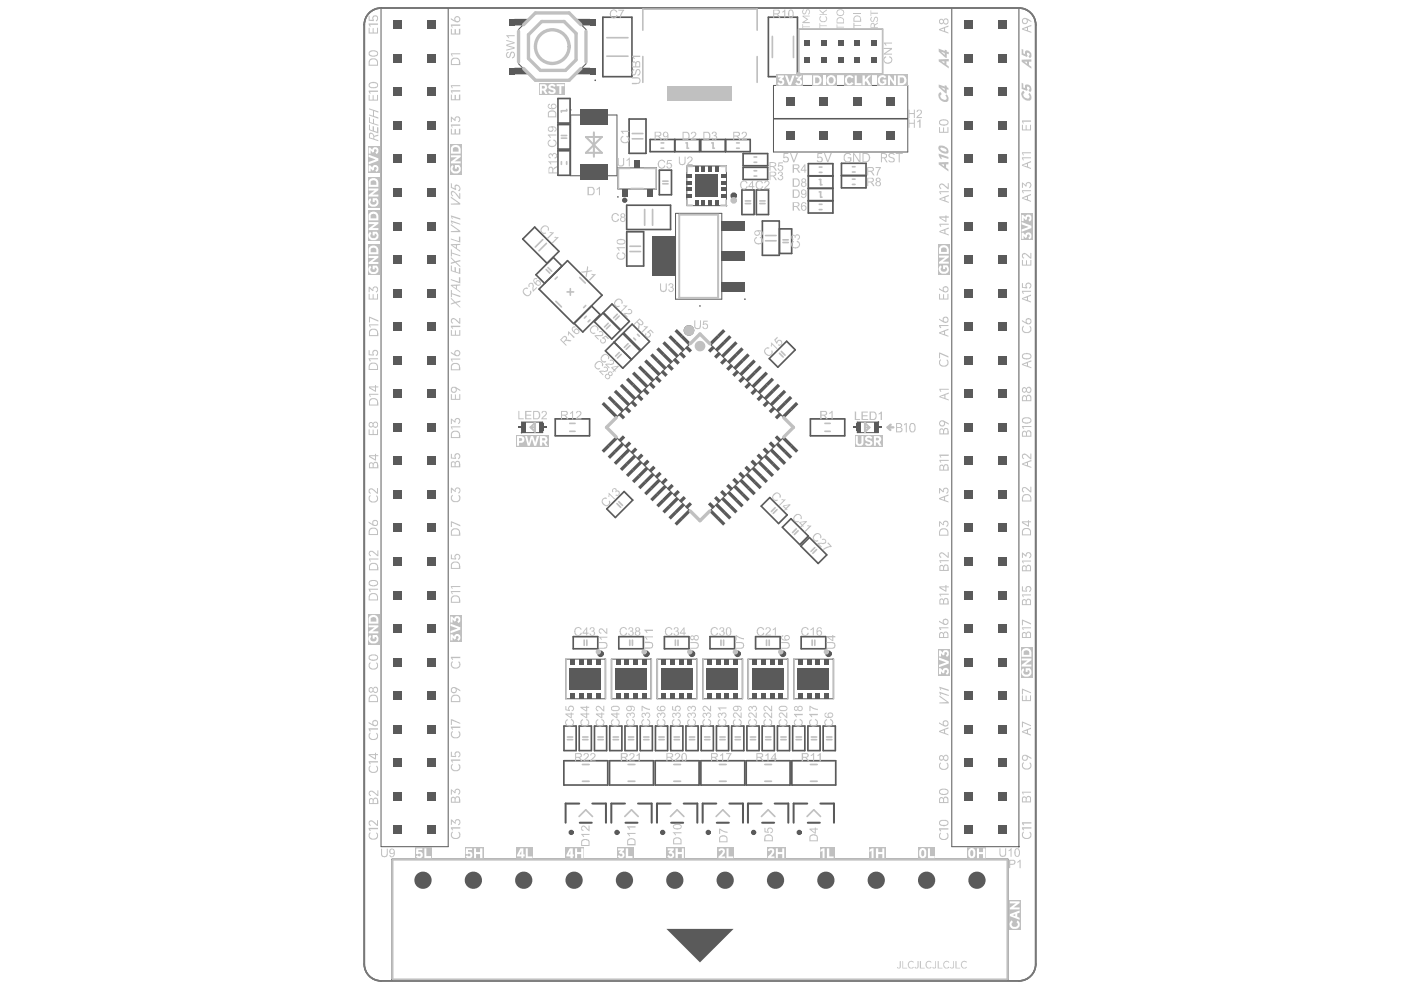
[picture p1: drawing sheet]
<svg xmlns="http://www.w3.org/2000/svg" width="297mm" height="210mm" viewBox="0 0 297 210" stroke-linecap="round" stroke-linejoin="round" font-family="sans-serif">
<g fill="#5a5a5a">
<path d="M185.4 89.5h.8v2.2h-.8z"/>
<path d="M181.8 89.5h.8v2.2h-.8z"/>
<path d="M110.6 89.5h.8v2.2h-.8z"/>
<path d="M114.2 89.5h.9v2.2h-.9z"/>
<path d="M121.9 15.8l1.4-1.4h1.8v1.4z"/>
<path d="M109.1 4h3.2l-1.4 1.4h-1.8z"/>
<path d="M121.9 4h3.2v1.4h-1.8z"/>
<path d="M125.1 4h1.1v1.4h-1.1z"/>
<path d="M125.1 14.4h1.1v1.4h-1.1z"/>
<path d="M108 14.4h1.1v1.4h-1.1z"/>
<path d="M109.1 14.4h1.8l1.4 1.4h-3.2z"/>
<path d="M108 4h1.1v1.4h-1.1z"/>
<path d="M123 23.3h5.8v3.2h-5.8z"/>
<path d="M123 34.9h5.8v3.2h-5.8z"/>
<path d="M170.5 12.2h1.2v1.1h-1.2z"/>
<path d="M170.5 8.6h1.2v1.1h-1.2z"/>
<path d="M174.1 12.2h1.1v1.1h-1.1z"/>
<path d="M174.1 8.6h1.1v1.1h-1.1z"/>
<path d="M177.7 12.2h1.1v1.1h-1.1z"/>
<path d="M177.7 8.6h1.1v1.1h-1.1z"/>
<path d="M181.2 12.2h1.1v1.1h-1.1z"/>
<path d="M181.2 8.6h1.1v1.1h-1.1z"/>
<path d="M184.8 12.2h1.1v1.1h-1.1z"/>
<path d="M184.8 8.6h1.1v1.1h-1.1z"/>
<path d="M188 20.7h1.8v1.8h-1.8z"/>
<path d="M180.9 20.7h1.8v1.8h-1.8z"/>
<path d="M173.8 20.7h1.8v1.8h-1.8z"/>
<path d="M166.7 20.7h1.7v1.8h-1.7z"/>
<path d="M134.5 35.1h1.2v.5h-1.2z"/>
<path d="M134.5 33.9h1.2v1.3h-1.2z"/>
<path d="M137.2 40h1.1v.5h-1.1z"/>
<path d="M137.2 40.5h1.1v1.3h-1.1z"/>
<path d="M131.9 40h1.1v.5h-1.1z"/>
<path d="M131.9 40.5h1.1v1.3h-1.1z"/>
<path d="M138.3 50.1h2.1v8.4h-2.1z"/>
<path d="M140.4 50.1h2.9v8.4h-2.9z"/>
<path d="M155.8 59.7h2.1v2.1h-2.1z"/>
<path d="M153 59.7h2.9v2.1h-2.9z"/>
<path d="M155.8 53.3h2.1v2.1h-2.1z"/>
<path d="M153 53.3h2.9v2.1h-2.9z"/>
<path d="M155.8 46.8h2.1v2.1h-2.1z"/>
<path d="M153 46.8h2.9v2.1h-2.9z"/>
<path d="M147.4 37h4.8v4.8h-4.8z"/>
<path d="M152.9 41.1h1.1v.7h-1.1z"/>
<path d="M152.9 39.7h1.1v.7h-1.1z"/>
<path d="M152.9 38.3h1.1v.7h-1.1z"/>
<path d="M152.9 36.9h1.1v.7h-1.1z"/>
<path d="M151.6 35.2h.7v1.1h-.7z"/>
<path d="M150.2 35.2h.7v1.1h-.7z"/>
<path d="M148.8 35.2h.7v1.1h-.7z"/>
<path d="M147.4 35.2h.7v1.1h-.7z"/>
<path d="M145.6 36.9h1.1v.7h-1.1z"/>
<path d="M145.6 38.3h1.1v.7h-1.1z"/>
<path d="M145.6 39.7h1.1v.7h-1.1z"/>
<path d="M145.6 41.1h1.1v.7h-1.1z"/>
<path d="M147.4 42.5h.7v1.1h-.7z"/>
<path d="M148.8 42.5h.7v1.1h-.7z"/>
<path d="M150.2 42.5h.7v1.1h-.7z"/>
<path d="M151.6 42.5h.7v1.1h-.7z"/>
<path d="M174.8 139.8h.8v1.1h-.8z"/>
<path d="M172.9 139.8h.9v1.1h-.9z"/>
<path d="M171.1 139.8h.9v1.1h-.9z"/>
<path d="M169.3 139.8h.9v1.1h-.9z"/>
<path d="M169.3 147h.9v1.2h-.9z"/>
<path d="M171.1 147h.9v1.2h-.9z"/>
<path d="M172.9 147h.9v1.2h-.9z"/>
<path d="M174.8 147h.8v1.2h-.8z"/>
<path d="M169.1 141.7h6.7v4.5h-6.7z"/>
<path d="M165.1 139.8h.9v1.1h-.9z"/>
<path d="M163.3 139.8h.8v1.1h-.8z"/>
<path d="M161.4 139.8h.9v1.1h-.9z"/>
<path d="M159.6 139.8h.9v1.1h-.9z"/>
<path d="M159.6 147h.9v1.2h-.9z"/>
<path d="M161.4 147h.9v1.2h-.9z"/>
<path d="M163.3 147h.8v1.2h-.8z"/>
<path d="M165.1 147h.9v1.2h-.9z"/>
<path d="M159.4 141.7h6.8v4.5h-6.8z"/>
<path d="M155.5 139.8h.8v1.1h-.8z"/>
<path d="M153.7 139.8h.8v1.1h-.8z"/>
<path d="M151.8 139.8h.9v1.1h-.9z"/>
<path d="M150 139.8h.9v1.1h-.9z"/>
<path d="M150 147h.9v1.2h-.9z"/>
<path d="M151.8 147h.9v1.2h-.9z"/>
<path d="M153.7 147h.8v1.2h-.8z"/>
<path d="M155.5 147h.8v1.2h-.8z"/>
<path d="M149.8 141.7h6.7v4.5h-6.7z"/>
<path d="M145.8 139.8h.9v1.1h-.9z"/>
<path d="M144 139.8h.8v1.1h-.8z"/>
<path d="M142.2 139.8h.8v1.1h-.8z"/>
<path d="M140.3 139.8h.9v1.1h-.9z"/>
<path d="M140.3 147h.9v1.2h-.9z"/>
<path d="M142.2 147h.8v1.2h-.8z"/>
<path d="M144 147h.8v1.2h-.8z"/>
<path d="M145.8 147h.9v1.2h-.9z"/>
<path d="M140.1 141.7h6.8v4.5h-6.8z"/>
<path d="M136.1 139.8h.9v1.1h-.9z"/>
<path d="M134.3 139.8h.9v1.1h-.9z"/>
<path d="M132.5 139.8h.8v1.1h-.8z"/>
<path d="M130.7 139.8h.8v1.1h-.8z"/>
<path d="M130.7 147h.8v1.2h-.8z"/>
<path d="M132.5 147h.8v1.2h-.8z"/>
<path d="M134.3 147h.9v1.2h-.9z"/>
<path d="M136.1 147h.9v1.2h-.9z"/>
<path d="M130.5 141.7h6.7v4.5h-6.7z"/>
<path d="M126.4 139.8h.9v1.1h-.9z"/>
<path d="M124.6 139.8h.9v1.1h-.9z"/>
<path d="M122.8 139.8h.8v1.1h-.8z"/>
<path d="M121 139.8h.8v1.1h-.8z"/>
<path d="M121 147h.8v1.2h-.8z"/>
<path d="M122.8 147h.8v1.2h-.8z"/>
<path d="M124.6 147h.9v1.2h-.9z"/>
<path d="M126.4 147h.9v1.2h-.9z"/>
<path d="M120.8 141.7h6.7v4.5h-6.7z"/>
<path d="M204.4 4.3h1.9v1.9h-1.9z"/>
<path d="M211.6 4.3h1.8v1.9h-1.8z"/>
<path d="M204.4 11.5h1.9v1.8h-1.9z"/>
<path d="M211.6 11.5h1.8v1.8h-1.8z"/>
<path d="M204.4 18.6h1.9v1.8h-1.9z"/>
<path d="M211.6 18.6h1.8v1.8h-1.8z"/>
<path d="M204.4 25.7h1.9v1.8h-1.9z"/>
<path d="M211.6 25.7h1.8v1.8h-1.8z"/>
<path d="M204.4 32.8h1.9v1.8h-1.9z"/>
<path d="M211.6 32.8h1.8v1.8h-1.8z"/>
<path d="M204.4 39.9h1.9v1.8h-1.9z"/>
<path d="M211.6 39.9h1.8v1.8h-1.8z"/>
<path d="M204.4 47h1.9v1.8h-1.9z"/>
<path d="M211.6 47h1.8v1.8h-1.8z"/>
<path d="M204.4 54.1h1.9v1.9h-1.9z"/>
<path d="M211.6 54.1h1.8v1.9h-1.8z"/>
<path d="M204.4 61.2h1.9v1.9h-1.9z"/>
<path d="M211.6 61.2h1.8v1.9h-1.8z"/>
<path d="M204.4 68.4h1.9v1.8h-1.9z"/>
<path d="M211.6 68.4h1.8v1.8h-1.8z"/>
<path d="M204.4 75.5h1.9v1.8h-1.9z"/>
<path d="M211.6 75.5h1.8v1.8h-1.8z"/>
<path d="M204.4 82.6h1.9v1.8h-1.9z"/>
<path d="M211.6 82.6h1.8v1.8h-1.8z"/>
<path d="M204.4 89.7h1.9v1.8h-1.9z"/>
<path d="M211.6 89.7h1.8v1.8h-1.8z"/>
<path d="M204.4 96.8h1.9v1.8h-1.9z"/>
<path d="M211.6 96.8h1.8v1.8h-1.8z"/>
<path d="M204.4 103.9h1.9v1.8h-1.9z"/>
<path d="M211.6 103.9h1.8v1.8h-1.8z"/>
<path d="M204.4 111h1.9v1.9h-1.9z"/>
<path d="M211.6 111h1.8v1.9h-1.8z"/>
<path d="M204.4 118.2h1.9v1.8h-1.9z"/>
<path d="M211.6 118.2h1.8v1.8h-1.8z"/>
<path d="M204.4 125.3h1.9v1.8h-1.9z"/>
<path d="M211.6 125.3h1.8v1.8h-1.8z"/>
<path d="M204.4 132.4h1.9v1.8h-1.9z"/>
<path d="M211.6 132.4h1.8v1.8h-1.8z"/>
<path d="M204.4 139.5h1.9v1.8h-1.9z"/>
<path d="M211.6 139.5h1.8v1.8h-1.8z"/>
<path d="M204.4 146.6h1.9v1.8h-1.9z"/>
<path d="M211.6 146.6h1.8v1.8h-1.8z"/>
<path d="M204.4 153.7h1.9v1.8h-1.9z"/>
<path d="M211.6 153.7h1.8v1.8h-1.8z"/>
<path d="M204.4 160.8h1.9v1.8h-1.9z"/>
<path d="M211.6 160.8h1.8v1.8h-1.8z"/>
<path d="M204.4 167.9h1.9v1.9h-1.9z"/>
<path d="M211.6 167.9h1.8v1.9h-1.8z"/>
<path d="M204.4 175.1h1.9v1.8h-1.9z"/>
<path d="M211.6 175.1h1.8v1.8h-1.8z"/>
<path d="M90.6 175.1h1.8v1.8h-1.8z"/>
<path d="M83.4 175.1h1.9v1.8h-1.9z"/>
<path d="M90.6 167.9h1.8v1.9h-1.8z"/>
<path d="M83.4 167.9h1.9v1.9h-1.9z"/>
<path d="M90.6 160.8h1.8v1.8h-1.8z"/>
<path d="M83.4 160.8h1.9v1.8h-1.9z"/>
<path d="M90.6 153.7h1.8v1.8h-1.8z"/>
<path d="M83.4 153.7h1.9v1.8h-1.9z"/>
<path d="M90.6 146.6h1.8v1.8h-1.8z"/>
<path d="M83.4 146.6h1.9v1.8h-1.9z"/>
<path d="M90.6 139.5h1.8v1.8h-1.8z"/>
<path d="M83.4 139.5h1.9v1.8h-1.9z"/>
<path d="M90.6 132.4h1.8v1.8h-1.8z"/>
<path d="M83.4 132.4h1.9v1.8h-1.9z"/>
<path d="M90.6 125.3h1.8v1.8h-1.8z"/>
<path d="M83.4 125.3h1.9v1.8h-1.9z"/>
<path d="M90.6 118.2h1.8v1.8h-1.8z"/>
<path d="M83.4 118.2h1.9v1.8h-1.9z"/>
<path d="M90.6 111h1.8v1.9h-1.8z"/>
<path d="M83.4 111h1.9v1.9h-1.9z"/>
<path d="M90.6 103.9h1.8v1.8h-1.8z"/>
<path d="M83.4 103.9h1.9v1.8h-1.9z"/>
<path d="M90.6 96.8h1.8v1.8h-1.8z"/>
<path d="M83.4 96.8h1.9v1.8h-1.9z"/>
<path d="M90.6 89.7h1.8v1.8h-1.8z"/>
<path d="M83.4 89.7h1.9v1.8h-1.9z"/>
<path d="M90.6 82.6h1.8v1.8h-1.8z"/>
<path d="M83.4 82.6h1.9v1.8h-1.9z"/>
<path d="M90.6 75.5h1.8v1.8h-1.8z"/>
<path d="M83.4 75.5h1.9v1.8h-1.9z"/>
<path d="M90.6 68.4h1.8v1.8h-1.8z"/>
<path d="M83.4 68.4h1.9v1.8h-1.9z"/>
<path d="M90.6 61.2h1.8v1.9h-1.8z"/>
<path d="M83.4 61.2h1.9v1.9h-1.9z"/>
<path d="M90.6 54.1h1.8v1.9h-1.8z"/>
<path d="M83.4 54.1h1.9v1.9h-1.9z"/>
<path d="M90.6 47h1.8v1.8h-1.8z"/>
<path d="M83.4 47h1.9v1.8h-1.9z"/>
<path d="M90.6 39.9h1.8v1.8h-1.8z"/>
<path d="M83.4 39.9h1.9v1.8h-1.9z"/>
<path d="M90.6 32.8h1.8v1.8h-1.8z"/>
<path d="M83.4 32.8h1.9v1.8h-1.9z"/>
<path d="M90.6 25.7h1.8v1.8h-1.8z"/>
<path d="M83.4 25.7h1.9v1.8h-1.9z"/>
<path d="M90.6 18.6h1.8v1.8h-1.8z"/>
<path d="M83.4 18.6h1.9v1.8h-1.9z"/>
<path d="M90.6 11.5h1.8v1.8h-1.8z"/>
<path d="M83.4 11.5h1.9v1.8h-1.9z"/>
<path d="M90.6 4.3h1.8v1.9h-1.8z"/>
<path d="M83.4 4.3h1.9v1.9h-1.9z"/>
<path d="M145.2 73.8l.5-.5 1 1-.5 .5z"/>
<path d="M144 75.1l.4-.5 1 1-.5 .5z"/>
<path d="M142.7 76.4l.5-.5 1 .9-.5 .5z"/>
<path d="M141.4 77.6l.5-.5 1 1-.5 .5z"/>
<path d="M140.1 78.9l.5-.5 1 1-.5 .5z"/>
<path d="M138.8 80.2l.5-.5 1 1-.5 .5z"/>
<path d="M137.5 81.5l.5-.5 1 1-.5 .5z"/>
<path d="M136.2 82.8l.5-.5 1 1-.5 .5z"/>
<path d="M134.9 84.1l.5-.5 1 1-.5 .5z"/>
<path d="M133.6 85.4l.5-.5 1 1-.5 .5z"/>
<path d="M132.4 86.6l.5-.4 .9 .9-.4 .5z"/>
<path d="M131.1 87.9l.5-.5 1 1-.5 .5z"/>
<path d="M131.1 93.3l1-1 .5 .5-1 1z"/>
<path d="M132.4 94.6l1-1 .4 .5-.9 1z"/>
<path d="M133.6 95.9l1-1 .5 .5-1 1z"/>
<path d="M134.9 97.1l1-.9 .5 .4-1 1z"/>
<path d="M136.2 98.4l1-1 .5 .5-1 1z"/>
<path d="M137.5 99.7l1-1 .5 .5-1 1z"/>
<path d="M138.8 101l1-1 .5 .5-1 1z"/>
<path d="M140.1 102.3l1-1 .5 .5-1 1z"/>
<path d="M141.4 103.6l1-1 .5 .5-1 1z"/>
<path d="M142.7 104.9l1-1 .5 .5-1 1z"/>
<path d="M144 106.2l.9-1 .5 .5-1 .9z"/>
<path d="M145.2 107.4l1-.9 .5 .4-1 1z"/>
<path d="M150.1 106.9l.5-.4 1 .9-.5 .5z"/>
<path d="M151.4 105.7l.5-.5 1 1-.5 .4z"/>
<path d="M152.7 104.4l.5-.5 1 1-.5 .5z"/>
<path d="M154 103.1l.5-.5 .9 1-.4 .5z"/>
<path d="M155.2 101.8l.5-.5 1 1-.5 .5z"/>
<path d="M156.5 100.5l.5-.5 1 1-.5 .5z"/>
<path d="M157.8 99.2l.5-.5 1 1-.5 .5z"/>
<path d="M159.1 97.9l.5-.5 1 1-.5 .5z"/>
<path d="M160.4 96.6l.5-.4 1 .9-.5 .5z"/>
<path d="M161.7 95.4l.5-.5 1 1-.5 .5z"/>
<path d="M163.5 93.6l1 1-.5 .5-1-1z"/>
<path d="M164.3 92.8l.5-.5 1 1-.5 .5z"/>
<path d="M164.3 88.4l1-1 .5 .5-1 1z"/>
<path d="M163 87.1l1-.9 .5 .4-1 1z"/>
<path d="M161.7 85.9l1-1 .5 .5-1 1z"/>
<path d="M160.4 84.6l1-1 .5 .5-1 1z"/>
<path d="M159.1 83.3l1-1 .5 .5-1 1z"/>
<path d="M157.8 82l1-1 .5 .5-1 1z"/>
<path d="M156.5 80.7l1-1 .5 .5-1 1z"/>
<path d="M155.2 79.4l1-1 .5 .5-1 1z"/>
<path d="M154 78.1l1-1 .4 .5-.9 1z"/>
<path d="M152.7 76.8l1-.9 .5 .5-1 .9z"/>
<path d="M151.4 75.6l1-1 .5 .5-1 1z"/>
<path d="M150.1 74.3l1-1 .5 .5-1 1z"/>
<path d="M152.5 109.7l1.3 1.3-.5 .5-1.3-1.3z"/>
<path d="M150.3 108.5l.5-.5 1.7 1.7-.5 .5z"/>
<path d="M153.3 108.9l.5-.5 1.3 1.3-.5 .5z"/>
<path d="M151.6 107.2l.5-.5 1.7 1.7-.5 .5z"/>
<path d="M154.6 107.6l.5-.5 1.3 1.3-.5 .5z"/>
<path d="M152.9 105.9l.5-.5 1.7 1.7-.5 .5z"/>
<path d="M155.9 106.3l.5-.5 1.3 1.3-.5 .5z"/>
<path d="M154.2 104.6l.5-.5 1.7 1.7-.5 .5z"/>
<path d="M157.2 105l.5-.5 1.3 1.3-.5 .5z"/>
<path d="M155.5 103.3l.5-.5 1.7 1.7-.5 .5z"/>
<path d="M158.5 103.7l.5-.5 1.3 1.3-.5 .5z"/>
<path d="M156.8 102l.5-.5 1.7 1.8-.5 .4z"/>
<path d="M159.8 102.4l.5-.5 1.2 1.3-.5 .5z"/>
<path d="M158.5 100.2l1.8 1.8-.5 .5-1.7-1.8z"/>
<path d="M161 101.2l.5-.5 1.3 1.2-.5 .5z"/>
<path d="M159.3 99.5l.5-.5 1.8 1.7-.5 .5z"/>
<path d="M162.3 99.9l.5-.5 1.3 1.3-.5 .5z"/>
<path d="M160.6 98.2l.5-.5 1.7 1.7-.4 .5z"/>
<path d="M163.6 98.6l.5-.5 1.3 1.3-.5 .5z"/>
<path d="M161.9 96.9l.5-.5 1.7 1.7-.5 .5z"/>
<path d="M164.9 97.3l.5-.5 1.3 1.3-.5 .5z"/>
<path d="M163.2 95.6l.5-.5 1.7 1.7-.5 .5z"/>
<path d="M166.2 96l.5-.5 1.3 1.3-.5 .5z"/>
<path d="M164.5 94.3l.5-.5 1.7 1.7-.5 .5z"/>
<path d="M167.5 94.7l.5-.5 1.3 1.3-.5 .5z"/>
<path d="M165.8 93l.5-.5 1.7 1.7-.5 .5z"/>
<path d="M167.5 86.5l1.3-1.3 .5 .5-1.3 1.3z"/>
<path d="M165.8 88.2l1.7-1.7 .5 .5-1.7 1.7z"/>
<path d="M166.2 85.2l1.3-1.3 .5 .5-1.3 1.3z"/>
<path d="M164.5 86.9l1.7-1.7 .5 .5-1.7 1.7z"/>
<path d="M164.9 83.9l1.3-1.3 .5 .5-1.3 1.3z"/>
<path d="M163.2 85.6l1.7-1.7 .5 .5-1.7 1.7z"/>
<path d="M163.6 82.6l1.3-1.2 .5 .4-1.3 1.3z"/>
<path d="M161.9 84.3l1.7-1.7 .5 .5-1.7 1.7z"/>
<path d="M162.3 81.4l1.3-1.3 .5 .5-1.3 1.2z"/>
<path d="M160.6 83.1l1.8-1.8 .4 .5-1.7 1.8z"/>
<path d="M161 80.1l1.3-1.3 .5 .5-1.3 1.3z"/>
<path d="M159.3 81.8l1.8-1.8 .5 .5-1.8 1.8z"/>
<path d="M159.8 78.8l1.2-1.3 .5 .5-1.2 1.3z"/>
<path d="M158.1 80.5l1.7-1.7 .5 .5-1.8 1.7z"/>
<path d="M158.5 77.5l1.3-1.3 .5 .5-1.3 1.3z"/>
<path d="M156.8 79.2l1.7-1.7 .5 .5-1.7 1.7z"/>
<path d="M157.2 76.2l1.3-1.3 .5 .5-1.3 1.3z"/>
<path d="M155.5 77.9l1.7-1.7 .5 .5-1.7 1.7z"/>
<path d="M155.9 74.9l1.3-1.3 .5 .5-1.3 1.3z"/>
<path d="M154.2 76.6l1.7-1.7 .5 .5-1.7 1.7z"/>
<path d="M154.6 73.6l1.3-1.3 .5 .5-1.3 1.3z"/>
<path d="M152.9 75.3l1.7-1.7 .5 .5-1.7 1.7z"/>
<path d="M153.3 72.3l1.3-1.2 .5 .5-1.3 1.2z"/>
<path d="M151.6 74l1.7-1.7 .5 .5-1.7 1.7z"/>
<path d="M152 71.1l1.3-1.3 .5 .5-1.3 1.3z"/>
<path d="M150.3 72.8l1.7-1.8 .5 .5-1.7 1.8z"/>
<path d="M143 70.3l.5-.5 1.3 1.3-.5 .5z"/>
<path d="M144.3 71.5l.5-.5 1.7 1.8-.5 .5z"/>
<path d="M141.7 71.6l.5-.5 1.3 1.2-.5 .5z"/>
<path d="M143 72.8l.5-.5 1.7 1.7-.5 .5z"/>
<path d="M140.4 72.8l.5-.5 1.3 1.3-.5 .5z"/>
<path d="M142.2 73.6l1.7 1.7-.5 .5-1.7-1.7z"/>
<path d="M139.1 74.1l.5-.5 1.3 1.3-.5 .5z"/>
<path d="M140.4 75.4l.5-.5 1.7 1.7-.5 .5z"/>
<path d="M137.9 75.4l.5-.5 1.2 1.3-.5 .5z"/>
<path d="M139.1 76.7l.5-.5 1.7 1.7-.4 .5z"/>
<path d="M136.6 76.7l.5-.5 1.3 1.3-.5 .5z"/>
<path d="M137.8 78l.5-.5 1.8 1.7-.5 .5z"/>
<path d="M135.3 78l.5-.5 1.3 1.3-.5 .5z"/>
<path d="M136.6 79.3l.4-.5 1.8 1.7-.5 .5z"/>
<path d="M134 79.3l.5-.5 1.3 1.3-.5 .5z"/>
<path d="M135.3 80.5l.5-.5 1.7 1.8-.5 .5z"/>
<path d="M132.7 80.6l.5-.5 1.3 1.3-.5 .4z"/>
<path d="M134.5 81.3l1.7 1.8-.5 .5-1.7-1.8z"/>
<path d="M131.4 81.8l.5-.4 1.3 1.2-.5 .5z"/>
<path d="M132.7 83.1l.5-.5 1.7 1.7-.5 .5z"/>
<path d="M130.1 83.1l.5-.5 1.3 1.3-.5 .5z"/>
<path d="M131.4 84.4l.5-.5 1.7 1.7-.5 .5z"/>
<path d="M128.8 84.4l.5-.5 1.3 1.3-.5 .5z"/>
<path d="M130.1 85.7l.5-.5 1.7 1.7-.5 .5z"/>
<path d="M127.6 85.7l.5-.5 1.2 1.3-.5 .5z"/>
<path d="M128.8 87l.5-.5 1.7 1.7-.5 .5z"/>
<path d="M127.6 95.5l1.2-1.3 .5 .5-1.2 1.3z"/>
<path d="M128.8 94.2l1.7-1.7 .5 .5-1.7 1.7z"/>
<path d="M128.8 96.8l1.3-1.3 .5 .5-1.3 1.3z"/>
<path d="M130.1 95.5l1.7-1.7 .5 .5-1.7 1.7z"/>
<path d="M130.1 98.1l1.3-1.3 .5 .5-1.3 1.3z"/>
<path d="M131.4 96.8l1.7-1.7 .5 .5-1.7 1.7z"/>
<path d="M131.4 99.4l1.3-1.3 .5 .5-1.3 1.3z"/>
<path d="M132.7 98.1l1.7-1.7 .5 .5-1.7 1.7z"/>
<path d="M132.7 100.7l1.3-1.3 .5 .5-1.3 1.3z"/>
<path d="M134 99.4l1.7-1.7 .5 .5-1.7 1.7z"/>
<path d="M134 101.9l1.3-1.2 .5 .5-1.3 1.2z"/>
<path d="M135.3 100.7l1.7-1.7 .5 .5-1.7 1.7z"/>
<path d="M135.3 103.2l1.3-1.3 .5 .5-1.3 1.3z"/>
<path d="M136.6 102l1.7-1.8 .5 .5-1.8 1.8z"/>
<path d="M136.6 104.5l1.3-1.3 .5 .5-1.3 1.3z"/>
<path d="M137.8 103.3l1.8-1.8 .5 .5-1.8 1.7z"/>
<path d="M137.9 105.8l1.2-1.3 .5 .5-1.2 1.3z"/>
<path d="M139.1 104.5l1.8-1.7 .4 .5-1.7 1.7z"/>
<path d="M139.1 107.1l1.3-1.3 .5 .5-1.3 1.3z"/>
<path d="M140.4 105.8l1.7-1.7 .5 .5-1.7 1.7z"/>
<path d="M140.4 108.4l1.3-1.3 .5 .5-1.3 1.3z"/>
<path d="M141.7 107.1l1.7-1.7 .5 .5-1.7 1.7z"/>
<path d="M141.7 109.7l1.3-1.3 .5 .5-1.3 1.3z"/>
<path d="M143 108.4l1.7-1.7 .5 .5-1.7 1.7z"/>
<path d="M143 111l1.3-1.3 .5 .5-1.3 1.3z"/>
<path d="M144.3 109.7l1.7-1.7 .5 .5-1.7 1.7z"/>
<path d="M188 27.8h1.8v1.8h-1.8z"/>
<path d="M180.9 27.8h1.8v1.8h-1.8z"/>
<path d="M173.8 27.8h1.8v1.8h-1.8z"/>
<path d="M166.7 27.8h1.7v1.8h-1.7z"/>
<circle cx="186.2" cy="89.5" r=".18"/>
<circle cx="110.6" cy="91.7" r=".18"/>
<circle cx="126.2" cy="17" r=".18"/>
<circle cx="121" cy="23.3" r=".18"/>
<circle cx="169.3" cy="15.7" r=".18"/>
<circle cx="131" cy="41.7" r=".18"/>
<circle cx="157.9" cy="63.4" r=".18"/>
<circle cx="154" cy="43.6" r=".18"/>
<circle cx="176.7" cy="139.7" r=".17"/>
<circle cx="167" cy="139.7" r=".17"/>
<circle cx="157.4" cy="139.7" r=".17"/>
<circle cx="147.7" cy="139.7" r=".17"/>
<circle cx="138" cy="139.7" r=".17"/>
<circle cx="128.3" cy="139.7" r=".17"/>
<circle cx="216" cy="179.5" r=".18"/>
<circle cx="80.8" cy="1.7" r=".18"/>
<circle cx="148.4" cy="64.9" r=".18"/>
<circle cx="207.1" cy="186.6" r="1.83"/>
<circle cx="196.4" cy="186.6" r="1.83"/>
<circle cx="185.8" cy="186.6" r="1.83"/>
<circle cx="175.1" cy="186.6" r="1.83"/>
<circle cx="164.4" cy="186.6" r="1.83"/>
<circle cx="153.7" cy="186.6" r="1.83"/>
<circle cx="143.1" cy="186.6" r="1.83"/>
<circle cx="132.4" cy="186.6" r="1.83"/>
<circle cx="121.7" cy="186.6" r="1.83"/>
<circle cx="111" cy="186.6" r="1.83"/>
<circle cx="100.4" cy="186.6" r="1.83"/>
<circle cx="89.7" cy="186.6" r="1.83"/>
<circle cx="83.1" cy="207.8" r=".18"/>
</g>
<g fill="none" stroke="#5a5a5a" stroke-width=".36">
<path d="M127.8 3.7h6.2v12.6h-6.2zM162.9 3.7h6.2v12.6h-6.2zM118.3 20.9h2.6v5.2h-2.6zM118.3 26.4h2.6v5.2h-2.6zM118.3 32h2.6v5.2h-2.6zM133.4 25.2h3.6v7.3h-3.6zM137.8 29.6h5.2v2.6h-5.2zM139.8 36.1h2.6v5.2h-2.6zM143.1 29.6h5.2v2.6h-5.2zM148.6 29.6h5.2v2.6h-5.2zM153.8 29.6h5.3v2.6h-5.3zM157.6 32.6h5.2v2.5h-5.2z"/>
<path d="M157.6 35.5h5.2v2.6h-5.2zM171.4 34.7h5.2v2.6h-5.2zM171.4 37.3h5.2v2.6h-5.2zM171.4 40h5.2v2.5h-5.2zM178.4 37.3h5.2v2.5h-5.2zM178.4 34.6h5.2v2.6h-5.2zM110.8 50.7l2.6-2.6 5.1 5.2-2.5 2.5zM113.6 58.3l3.7-3.7 1.8 1.8-3.7 3.7zM132.9 43.5h9.3v5.2h-9.3zM132.9 49.1h3.6v7.3h-3.6zM157.3 40.3h2.6v5.2h-2.6zM160.4 40.3h2.5v5.2h-2.5z"/>
<path d="M161.6 46.9h3.6v7.2h-3.6zM165.3 48.5h2.6v5.2h-2.6zM171.4 42.6h5.2v2.6h-5.2zM121.6 68.6l-7.3-7.3 6-6 7.4 7.3-6.1 6M121.7 68.6l3.7-3.7 1.8 1.8-3.6 3.7zM126 68.2l1.8-1.8 3.7 3.7-1.8 1.8zM127.9 66.3l1.9-1.8 3.6 3.6-1.8 1.9zM128.4 74.4l3.6-3.7 3.7 3.7-3.7 3.7zM130.2 72.6l3.7 3.6M130.2 72.5l3.7 3.7M132.2 70.6l1.8-1.9 3.7 3.7-1.8 1.8zM163.1 76l3.7-3.6 1.8 1.8-3.7 3.7z"/>
<path d="M117.7 88.8h7.3v3.6h-7.3zM171.8 88.8h7.3v3.6h-7.3zM128.6 107.9l3.7-3.7 1.9 1.8-3.7 3.7zM161.4 107.3l1.8-1.8 3.7 3.7-1.8 1.8zM165.9 111.8l1.8-1.8 3.7 3.7-1.8 1.8zM169.8 115.8l1.8-1.8 3.7 3.6-1.8 1.9zM121.5 135h5.2v2.6h-5.2zM131.2 135h5.2v2.6h-5.2zM140.9 135h5.2v2.6h-5.2zM150.5 135h5.2v2.6h-5.2zM160.2 135h5.2v2.6h-5.2zM169.9 135h5.2v2.6h-5.2z"/>
<path d="M119.6 153.9h2.6v5.2h-2.6zM122.8 153.9h2.6v5.2h-2.6zM126 153.9h2.6v5.2h-2.6zM129.3 153.9h2.6v5.2h-2.6zM132.5 153.9h2.6v5.2h-2.6zM135.7 153.9h2.6v5.2h-2.6zM139 153.9h2.5v5.2h-2.5zM142.2 153.9h2.6v5.2h-2.6zM145.4 153.9h2.6v5.2h-2.6zM148.7 153.9h2.5v5.2h-2.5zM151.9 153.9h2.6v5.2h-2.6zM155.1 153.9h2.6v5.2h-2.6z"/>
<path d="M158.4 153.9h2.5v5.2h-2.5zM161.6 153.9h2.6v5.2h-2.6zM164.8 153.9h2.6v5.2h-2.6zM168.1 153.9h2.5v5.2h-2.5zM171.3 153.9h2.6v5.2h-2.6zM174.5 153.9h2.6v5.2h-2.6zM119.5 161.3h9.3v5.1h-9.3zM129.2 161.3h9.3v5.1h-9.3zM138.9 161.3h9.3v5.1h-9.3zM148.6 161.3h9.3v5.1h-9.3zM158.2 161.3h9.3v5.1h-9.3zM167.9 161.3h9.3v5.1h-9.3z"/>
</g>
<g fill="none" stroke="#5a5a5a" stroke-width=".21">
<path d="M80.8 1.7h14.2v177.8h-14.2zM109.9 6.2l3.5-3.5h7.3l3.5 3.5v7.3l-3.5 3.5h-7.3l-3.5-3.5zM164 18.1h28.5v7h-28.5zM169.3 6.2h17.8v9.5h-17.8zM201.8 1.7h14.2v177.8h-14.2zM121 24.4h9.8v12.9h-9.8zM131 35.6h8.2v4.5h-8.2zM145.6 35.2h8.4v8.4h-8.4zM164 25.2h28.5v7h-28.5zM143.2 45.2h9.8v18.2h-9.8zM110.6 89.5h4.5v2.2h-4.5zM128.6 90.6l19.8-19.8 19.8 19.8-19.8 19.8z"/>
<path d="M181.8 89.5h4.4v2.2h-4.4zM119.9 139.8h8.4v8.4h-8.4zM129.6 139.8h8.4v8.4h-8.4zM139.3 139.8h8.4v8.4h-8.4zM149 139.8h8.4v8.4h-8.4zM158.6 139.8h8.4v8.4h-8.4zM168.3 139.8h8.4v8.4h-8.4zM83.1 182.1h130.6v25.7h-130.6z"/>
</g>
<g fill="none" stroke="#5a5a5a" stroke-width=".56">
<circle cx="121.1" cy="176.5" r=".28"/>
<circle cx="130.8" cy="176.5" r=".28"/>
<circle cx="140.5" cy="176.5" r=".28"/>
<circle cx="150.2" cy="176.5" r=".28"/>
<circle cx="159.8" cy="176.5" r=".28"/>
<circle cx="169.5" cy="176.5" r=".28"/>
</g>
<g fill="none" stroke="#5a5a5a" stroke-width=".43">
<path d="M122.8 170.4h-2.9v4M122.9 174.4h2.6M125.6 170.4h2.9v4M132.5 170.4h-2.9v4M132.6 174.4h2.6M135.3 170.4h2.9v4M142.2 170.4h-2.9v4M142.3 174.4h2.5M145 170.4h2.8v4M151.9 170.4h-2.9v4M152 174.4h2.5M154.6 170.4h2.9v4"/>
<path d="M161.5 170.4h-2.9v4M161.6 174.4h2.5M164.2 170.4h2.9v4M171.2 170.4h-2.9v4M171.3 174.4h2.5M173.9 170.4h2.9v4"/>
</g>
<g fill="#5a5a5a">
<path d="M185.5 90.4h1.5v.4h-1.5z"/>
<path d="M181.6 89.9h.3v1.5h-.3z"/>
<path d="M181 90.4h1.5v.4h-1.5z"/>
<path d="M109.8 90.4h1.5v.4h-1.5z"/>
<path d="M114.9 89.8h.3v1.6h-.3z"/>
<path d="M114.3 90.4h1.5v.4h-1.5z"/>
<path d="M141.3 196.9h14.2l-7.1 7.2z"/>
</g>
<circle cx="132.4" cy="42.5" r=".28" fill="none" stroke="#5a5a5a" stroke-width=".56"/>
<g fill="none" stroke="#5a5a5a" stroke-width=".7">
<circle cx="155.6" cy="41.5" r=".35"/>
<circle cx="127.3" cy="138.6" r=".35"/>
<circle cx="137" cy="138.6" r=".35"/>
<circle cx="146.7" cy="138.6" r=".35"/>
<circle cx="156.4" cy="138.6" r=".35"/>
<circle cx="166" cy="138.6" r=".35"/>
<circle cx="175.7" cy="138.6" r=".35"/>
</g>
<circle cx="146.1" cy="70.1" r=".56" fill="none" stroke="#5a5a5a" stroke-width="1.1"/>
<path d="M78.3 2.7a3.5 3.5 0 0 1 2.5-1h135.2a3.6 3.6 0 0 1 3.6 3.6v199.1a3.6 3.6 0 0 1-3.6 3.6h-135.2a3.6 3.6 0 0 1-3.6-3.6v-199.1a3.5 3.5 0 0 1 1.1-2.6z" fill="none" stroke="#5a5a5a" stroke-width=".36"/>
<path d="M78.3 2.7a3.5 3.5 0 0 1 2.5-1h135.2a3.6 3.6 0 0 1 3.6 3.6v199.1a3.6 3.6 0 0 1-3.6 3.6h-135.2a3.6 3.6 0 0 1-3.6-3.6v-199.1a3.5 3.5 0 0 1 1.1-2.6z" fill="none" stroke="#787878" stroke-width=".36"/>
<path d="M188.2 90.6l.6 .6M188.2 90.6h1.2M188.8 90l-.6 .6" fill="none" stroke="#c0c0c0" stroke-width=".5"/>
<g fill="none" stroke="#c0c0c0" stroke-width=".36">
<path d="M128.7 8h4.4M128.7 11.9h4.4M136.3 1.9h24.2M136.3 2v4.4M136.3 12v5.5M160.5 2v4.4M160.5 12v5.5M163.8 7.7v4.5M168.2 7.7v4.5M169.3 6.1h17.8v9.7h-17.8zM119 34.3v.5M119 29.3h1.1"/>
<path d="M119 28.7h1.1M120.1 23.2v.3h-1.1v.3M120.1 34.3v.5M133.6 35.7h-2.5v4.3M133.8 40h2.6M134.1 29.4h2.2M134.1 28.3h2.2M136.5 35.7h2.6v4.3M140.2 31.4h.5M140.2 30.3h.5M140.5 38.4h1.1M140.5 39h1.1"/>
<path d="M145.4 30.3h.3v1.1h.3M146.8 35.3h-1.1v1.1M150.9 30.3h.3v1.1h.3M152.8 35.3h1.2v1.1M156.2 31.4h.5M156.2 30.3h.5M159.9 34.4h.5M159.9 33.3h.5M159.9 37.3h.5M159.9 36.2h.5M173.7 38.1h.3v1.1h.3M173.7 36.5h.6"/>
<path d="M173.7 35.4h.6M180.7 39.1h.6M180.7 38h.6M180.7 36.5h.6M180.7 35.4h.6M115.1 50.8l-1.6 1.6M115.8 57.1l.8 .8M115.9 51.6l-1.6 1.6M116.2 56.7l.8 .8M118.1 58.7l-.4 .5M122.9 58.8l1.2 1.2M133.6 53.3h2.2"/>
<path d="M133.6 52.2h2.2M136.7 44.4v3.4M138.4 44.4v3.4M145.7 42.4v1.1h1.1M154 42.4v1.1h-1.2M158 43.2h1.2M158 42.6h1.2M161.1 43.2h1.1M161.1 42.6h1.1M162.3 51.1h2.3M162.3 49.9h2.3M166 51.4h1.1"/>
<path d="M166 50.9h1.1M173.7 44.4h.6M173.7 43.3h.6M173.7 40.7h.3v1.1h.3M117.9 63.9l1.1 1.2M120.2 61.9h1.4M120.9 61.2v1.4M124.2 64.8l-.5 .4M124.3 67l-.4 .4M125.1 67.8l-.4 .4M129 68.5l-.8 .8M129.4 68.9l-.8 .8"/>
<path d="M130.9 66.6l-.8 .8M131.3 67l-.8 .8M131.3 74.7l-.8 .8M131.7 75.1l-.8 .8M133.2 72.9l-.8 .8M133.6 73.3l-.8 .8M134.4 71.7l.4 .4M135.2 70.9l.4 .4M165.3 74.9l.7 .8M165.7 74.5l.7 .8M120.8 91.5h1.1M120.8 89.8h1.1"/>
<path d="M174.9 91.5h1.1M174.9 89.8h1.1M130.8 106.8l.8 .8M131.2 106.4l.8 .8M164.3 107.7l-.8 .7M164.7 108.1l-.8 .7M168.8 112.1l-.8 .8M169.2 112.5l-.8 .8M172.7 116.1l-.8 .8M173.1 116.5l-.8 .8M120 139.8v8.4M123.9 135.7v1.1"/>
<path d="M124.4 135.7v1.1M128.4 139.8v8.4M129.7 139.8v8.4M133.5 135.7v1.1M134.1 135.7v1.1M138.1 139.8v8.4M139.4 139.8v8.4M143.2 135.7v1.1M143.8 135.7v1.1M147.8 139.8v8.4M149 139.8v8.4M152.9 135.7v1.1"/>
<path d="M153.4 135.7v1.1M157.5 139.8v8.4M158.7 139.8v8.4M162.5 135.7v1.1M163.1 135.7v1.1M167.1 139.8v8.4M168.3 139.8v8.4M172.2 135.7v1.1M172.8 135.7v1.1M176.7 139.8v8.4M120.3 156.3h1.1M120.3 156.8h1.1"/>
<path d="M123.5 156.3h1.2M123.5 156.8h1.2M126.8 156.3h1.1M126.8 156.8h1.1M130 156.3h1.1M130 156.8h1.1M133.2 156.3h1.2M133.2 156.8h1.2M136.5 156.3h1.1M136.5 156.8h1.1M139.7 156.3h1.1M139.7 156.8h1.1"/>
<path d="M142.9 156.3h1.2M142.9 156.8h1.2M146.2 156.3h1.1M146.2 156.8h1.1M149.4 156.3h1.1M149.4 156.8h1.1M152.6 156.3h1.1M152.6 156.8h1.1M155.9 156.3h1.1M155.9 156.8h1.1M159.1 156.3h1.1M159.1 156.8h1.1"/>
<path d="M162.3 156.3h1.1M162.3 156.8h1.1M165.6 156.3h1.1M165.6 156.8h1.1M168.8 156.3h1.1M168.8 156.8h1.1M172 156.3h1.1M172 156.8h1.1M175.3 156.3h1.1M175.3 156.8h1.1M122.8 173.1l1.4-1.4 1.4 1.4M123.5 162.1h1.4"/>
<path d="M123.5 165.6h1.4M132.5 173.1l1.4-1.4 1.4 1.4M133.2 162.1h1.4M133.2 165.6h1.4M142.1 173.1l1.5-1.4 1.4 1.4M142.9 162.1h1.4M142.9 165.6h1.4M151.8 173.1l1.5-1.4 1.4 1.4M152.5 162.1h1.5M152.5 165.6h1.5M161.4 173.1l1.5-1.4 1.4 1.4M162.1 162.1h1.5"/>
<path d="M162.1 165.6h1.5M171.1 173.1l1.4-1.4 1.5 1.4M171.8 162.1h1.5M171.8 165.6h1.5M83.3 182.3h130.3v25.3h-130.3z"/>
</g>
<path d="M112.5 90.6l.9 .9M112.5 90.6l.9-1v1.9M112.5 90.6h.9M113.4 91.5h.1M183.4 89.7h.1M183.4 89.7v1.9l.9-1M183.4 90.6h.9M183.4 89.7l.9 .9" fill="none" stroke="#c0c0c0" stroke-width=".42"/>
<path d="M109.9 6.6v6.6M111 14.5l2.5 2.5h7.2l2.5-2.5M111 5.2l2.5-2.5h7.2l2.5 2.5M112 7.4l2.8-2.8h4.8l2.5 2.5v5.6l-2.2 2.2h-5.3l-2.6-2.5zM124.2 6.6v6.6M146.3 72.9l2.1-2.1 2.1 2.1M130.7 88.5l-2.1 2.1 2.1 2.1M166.2 88.5l2 2.1-2 2.1M146.3 108.3l2.1 2.1 2.1-2.1" fill="none" stroke="#c0c0c0" stroke-width=".71"/>
<path d="M124.2 29h3.4l-3.4 3.4M124.2 29.1l3.4 3.3h-3.4M124.2 29v.1M124.2 32.4h.1M125.9 28.1v5.1M144 45.5h8.3v17.7h-8.3z" fill="none" stroke="#c0c0c0" stroke-width=".43"/>
<g fill="#c0c0c0">
<path d="M141.6 18.4h13.6v3h-13.6z" fill-rule="evenodd"/>
<path d="M213.9 190.9h2.5v6.2h-2.5z" fill-rule="evenodd"/>
</g>
<g fill="#c0c0c0">
<path d="M191.7 89.9l.6-.2v2h-.3v-1.7l-.3 .2z"/>
<path d="M166.1 32.4h1v.2h-.8v.8a.63 .63 0 0 1 1 .4 .63 .63 0 0 1-1 .6l-.3-.2 .1-.3a.46 .46 0 0 0 .7 .3 .46 .46 0 0 0 .1-.7 .46 .46 0 0 0-.7 .1l-.1-.1z"/>
<path d="M167.5 32.4h.2l.6 1.7 .6-1.7h.3l-.8 2h-.2z"/>
<path d="M173.3 32.4h1v.2h-.8v.8a.63 .63 0 0 1 1 .4 .63 .63 0 0 1-1 .6l-.3-.2 .1-.3a.46 .46 0 0 0 .7 .3 .46 .46 0 0 0 .1-.7 .46 .46 0 0 0-.7 .1l-.1-.1z"/>
<path d="M174.7 32.4h.2l.6 1.7 .6-1.7h.3l-.8 2h-.2z"/>
<path d="M179 32.7a.94 .94 0 0 1 1.4 .1l-.2 .1a.68 .68 0 0 0-.9-.1 .68 .68 0 0 0-.1 1 .62 .62 0 0 0 1 .2v-.4h-.5v-.2h.8l-.1 .7a.96 .96 0 0 1-1.2 .2 .96 .96 0 0 1-.3-1.2z"/>
<path d="M180.9 32.4h.2l1.1 1.6v-1.6h.2v2h-.2l-1-1.5-.1 1.5h-.2z"/>
<path d="M188.4 32.6l.4-.2a.7 .7 0 0 1 .9 .4l-.2 .1a.53 .53 0 0 0-.9 .1l.5 .4a.56 .56 0 0 1 .6 .6 .56 .56 0 0 1-.8 .4l-.6-.3 .2-.2 .1 .2a.42 .42 0 0 0 .6 .1 .42 .42 0 0 0 .1-.6h-.1a.7 .7 0 0 1-.8-1z"/>
<path d="M189.9 32.4h1.5v.2h-.6v1.8h-.2v-1.8h-.7z"/>
<path d="M190.2 89.9v.6h.5a.32 .32 0 0 0 .4-.3 .32 .32 0 0 0-.4-.3zM190.2 90.8v.7h.5a.36 .36 0 0 0 .4-.4 .36 .36 0 0 0-.4-.3zM190 89.7h.7a.49 .49 0 0 1 .6 .3 .49 .49 0 0 1-.3 .6 .55 .55 0 0 1 .3 .7 .55 .55 0 0 1-.6 .4h-.7z"/>
<path d="M193.1 90l-.1 .8a.48 .48 0 0 0 .1 .5 .48 .48 0 0 0 .4 .2l.3-.1 .1-.6a.67 .67 0 0 0-.6-.9zM193 89.8a.79 .79 0 0 1 .9 .1 .79 .79 0 0 1 .2 .9 .69 .69 0 0 1-.6 .9 .69 .69 0 0 1-.7-.8z"/>
<path d="M183.1 32.6v1.6h.5a.8 .8 0 0 0 .6-.8 .8 .8 0 0 0-.6-.8zM182.9 32.4h.9a1.02 1.02 0 0 1 .7 1.1 1.02 1.02 0 0 1-1 .9h-.6z"/>
<path d="M187 32.6v.8h.4a.36 .36 0 0 0 .4-.4 .36 .36 0 0 0-.4-.4zM186.8 32.4h.6a.58 .58 0 0 1 .7 .5 .58 .58 0 0 1-.5 .7l.6 .8h-.3l-.5-.8h-.4v.8h-.2z"/>
</g>
<g fill="#fff">
<path d="M214.2 195.4l.3-.2 .3 .3a.56 .56 0 0 0-.2 .8 .56 .56 0 0 0 .8 .1 .48 .48 0 0 0 .4-.4 .48 .48 0 0 0-.3-.5l.2-.3 .3 .2a1.06 1.06 0 0 1-.6 1.6 1.06 1.06 0 0 1-1.4-1.1z"/>
<path d="M214.1 191.1h2.1v.4l-1.3 .9h1.3v.4h-2.1v-.3l1.3-1h-1.3z"/>
<path d="M214.7 194l.5 .2v-.4zM214.1 193.8l2.1-.8v.5l-.5 .2v.7l.5 .2v.4l-2.1-.8z"/>
</g>
<path d="M114.3 17.6h5.5v2.5h-5.5z" fill-rule="evenodd" fill="#c0c0c0"/>
<g fill="#fff">
<path d="M116.4 18h.1a.87 .87 0 0 1 1.3 .2l-.4 .3a.36 .36 0 0 0-.3-.3 .36 .36 0 0 0-.4 .4h.3a.76 .76 0 0 1 .8 1h-.1a.91 .91 0 0 1-1.5-.1l.3-.2a.46 .46 0 0 0 .4 .3 .46 .46 0 0 0 .5-.3l-.3-.2a.69 .69 0 0 1-.7-.3 .69 .69 0 0 1 0-.8z"/>
<path d="M118 17.8h1.7v.5h-.7v1.6h-.4v-1.6h-.6z"/>
<path d="M114.9 18.2v.6h.5l.1-.2v-.3zM114.5 17.8h.7a.68 .68 0 0 1 .8 .5 .68 .68 0 0 1-.4 .8l.5 .8h-.5l-.4-.7h-.3v.7h-.4z"/>
</g>
<path d="M181.3 92.2h5.8v2.5h-5.8z" fill-rule="evenodd" fill="#c0c0c0"/>
<g fill="#fff">
<path d="M181.4 92.5h.5v1.2a.4 .4 0 0 0 .4 .5 .4 .4 0 0 0 .3-.5v-1.2h.5v1.2a.82 .82 0 0 1-.8 .8 .82 .82 0 0 1-.9-.8z"/>
<path d="M183.4 92.7l.2-.1a.9 .9 0 0 1 1.3 .2l-.3 .3a.41 .41 0 0 0-.3-.3 .41 .41 0 0 0-.4 .3l.2 .1a.74 .74 0 0 1 .8 .9 .92 .92 0 0 1-1.5 0l.3-.2a.36 .36 0 0 0 .4 .3 .36 .36 0 0 0 .3-.5h-.3a.74 .74 0 0 1-.7-.7z"/>
<path d="M185.7 92.8v.6h.5l.2-.2-.1-.3zM185.3 92.5h.8a.69 .69 0 0 1 .7 .5 .69 .69 0 0 1-.3 .7l.4 .8h-.5l-.4-.7h-.3v.7h-.4z"/>
</g>
<path d="M109.5 92.3h6.8v2.4h-6.8z" fill-rule="evenodd" fill="#c0c0c0"/>
<g fill="#fff">
<path d="M111.3 92.5h.5l.3 1.4 .4-1.4h.5l.5 1.4 .3-1.4h.5l-.6 2h-.5l-.4-1.4-.5 1.4h-.4z"/>
<path d="M110 92.9v.6h.3a.33 .33 0 0 0 .5-.3 .33 .33 0 0 0-.5-.3zM109.6 92.5h.8a.71 .71 0 0 1 .8 .7 .71 .71 0 0 1-.8 .7h-.4v.6h-.4z"/>
<path d="M115 92.9v.5h.2a.26 .26 0 0 0 .4-.2 .26 .26 0 0 0-.3-.3zM114.5 92.5h.8a.68 .68 0 0 1 .7 .5 .68 .68 0 0 1-.3 .7l.5 .8h-.5l-.5-.7h-.2v.7h-.5z"/>
</g>
<g fill="#c0c0c0">
<path d="M78.2 5.9h.2v1h.6v-.9h.2v.9h.7v-1h.2v1.2h-1.9z"/>
<path d="M78.2 5h1.9v.3h-1.7l.3 .3h-.3z"/>
<path d="M78.2 3.3h.2v.9h.7a.62 .62 0 0 1-.1-.7 .62 .62 0 0 1 .6-.3 .64 .64 0 0 1 .5 .8l-.2 .5h-.1l-.1-.2a.49 .49 0 0 0 0-.8 .46 .46 0 0 0-.5 .2 .46 .46 0 0 0 .1 .6l-.1 .2-1-.1z"/>
<path d="M78.2 176.7l.2-.2 .2 .2a.74 .74 0 0 0 .1 1 .74 .74 0 0 0 1.1-.2l.1-.1v-.5l-.2-.2 .2-.2a.82 .82 0 0 1-.3 1.5h-.3a.91 .91 0 0 1-1-.3 .91 .91 0 0 1-.1-1z"/>
<path d="M78.2 175.5h1.9v.3h-1.7l.3 .4h-.3z"/>
<path d="M78.2 174.1a.72 .72 0 0 1 1.2 .2l.5 .5v-.9h.2v1.2h-.2l-.7-.6a.44 .44 0 0 0-.5-.3 .44 .44 0 0 0-.3 .5l.3 .3a.35 .35 0 0 1-.4-.1 .35 .35 0 0 1-.1-.4z"/>
<path d="M78.2 62.3h.2v1h.6v-.9h.2v.9h.7v-1h.2v1.2h-1.9z"/>
<path d="M78.2 60.8h.2l.5 .5a.64 .64 0 0 1 .9-.6 .64 .64 0 0 1 .3 1l-.2 .3-.2-.1a.45 .45 0 0 0 .2-.7 .45 .45 0 0 0-.7 0v.4l-.2 .1-.6-.5v.7h-.2z"/>
<path d="M78.2 68.8h2v.2h-1.8l.3 .4h-.3z"/>
<path d="M78.2 67.1l2 .8v.3l-1.8-.8v.9h-.2z"/>
<path d="M78.4 98.4v.7h.6v-.7l-.2-.2zM79.3 98.3l-.1 .8h.7v-.5a.35 .35 0 0 0-.1-.5 .35 .35 0 0 0-.5 .2zM78.4 98.1l.5-.1 .2 .3a.59 .59 0 0 1 .7-.4 .59 .59 0 0 1 .4 .7v.7h-2v-1z"/>
<path d="M78.4 96.7l1.1 .7v-.7zM78.2 96.5h1.3v-.3h.2v.3h.5v.2h-.5v1h-.1l-1.4-.8z"/>
<path d="M78.5 70.2l-.1 .9h1.5v-.5a.79 .79 0 0 0-.5-.7 .79 .79 0 0 0-.9 .3zM78.3 70.1l.5-.4h.4a.97 .97 0 0 1 1 .9v.7h-2z"/>
</g>
<path d="M78 37.6h2.4v6.4h-2.4z" fill-rule="evenodd" fill="#c0c0c0"/>
<g fill="#fff">
<path d="M78.2 42.2l.3-.2 .2 .4a.62 .62 0 0 0 0 .8 .62 .62 0 0 0 .9 .1 .62 .62 0 0 0 .1-.8h-.3v.3h-.4v-.8h.9l.2 .3a1.07 1.07 0 0 1-.6 1.5 1.07 1.07 0 0 1-1.4-.8z"/>
<path d="M78.2 40h2v.3l-1.3 .9h1.3v.5h-2v-.4l1.2-.9h-1.2z"/>
<path d="M78.6 38.5v.7h1.2v-.4a.68 .68 0 0 0-.5-.6 .68 .68 0 0 0-.7 .3zM78.3 38.1l.5-.3a.99 .99 0 0 1 1.4 1v.8h-2v-1.2z"/>
</g>
<g fill="#c0c0c0">
<path d="M78.2 26.4l.2 .1v1l.6 .2v-1l.3 .1v.9l.6 .2v-.9h.3v1.3l-2-.7z"/>
<path d="M78.2 24.8l.2 .1v1l.7 .2v-.9h.2v1l.9 .3v.2l-2-.7z"/>
<path d="M78.2 23l2 .6v.3l-.9-.4v1.1l.9 .3v.3l-2-.7v-.3l.9 .3v-1l-.9-.3z"/>
<path d="M78.2 20.1h.2v1h.6v-.9h.2v.9h.7v-1h.2v1.2h-1.9z"/>
<path d="M78.2 19.2h1.9v.3h-1.7l.3 .3h-.3z"/>
<path d="M78.5 28.4l-.1 .8 .8 .2-.2-.9zM78.3 28.2l.2-.1 .5 .1 .3 .6 .9-.3v.3l-.8 .2v.4l.8 .3v.2l-2-.6z"/>
<path d="M78.4 17.8a.59 .59 0 0 0 .2 .6 .59 .59 0 0 0 .7 .1 .48 .48 0 0 0 .6-.2 .48 .48 0 0 0-.1-.6l-1.1-.1zM78.2 17.7l.5-.3h.7a.64 .64 0 0 1 .7 .7v.1a1.22 1.22 0 0 1-1.7 .4l-.2-.3z"/>
</g>
<path d="M78 51.9h2.4v6.3h-2.4z" fill-rule="evenodd" fill="#c0c0c0"/>
<g fill="#fff">
<path d="M78.2 56.5l.3-.2 .2 .4a.62 .62 0 0 0 0 .8 .62 .62 0 0 0 .9 .1 .62 .62 0 0 0 .1-.8h-.3v.3h-.4v-.8h.9l.2 .3a1.07 1.07 0 0 1-.6 1.5 1.07 1.07 0 0 1-1.4-.8z"/>
<path d="M78.2 54.3h2v.3l-1.3 .9h1.3v.5h-2v-.4l1.2-.9h-1.2z"/>
<path d="M78.6 52.8v.7h1.2v-.4a.68 .68 0 0 0-.5-.6 .68 .68 0 0 0-.7 .3zM78.3 52.4l.5-.3a.99 .99 0 0 1 1.4 1v.8h-2v-1.2z"/>
</g>
<g fill="#c0c0c0">
<path d="M78.2 91h.2v1h.6v-.9h.2v.9h.7v-1h.2v1.2h-1.9z"/>
<path d="M78.5 12.8l-.1 .9h1.5v-.4a.79 .79 0 0 0-.5-.7 .79 .79 0 0 0-.8 .2zM78.4 12.6l.6-.2a.89 .89 0 0 1 1.1 .9v.6h-1.9v-.9z"/>
<path d="M78.4 11.2a.71 .71 0 0 0 .4 .6 .71 .71 0 0 0 .7-.1 .41 .41 0 0 0 .5-.4 .41 .41 0 0 0-.6-.4h-.5zM78.3 10.9l.4-.2h.6a.69 .69 0 0 1 .8 .6 .69 .69 0 0 1-.7 .7h-.4a.7 .7 0 0 1-.8-.3 .7 .7 0 0 1 .1-.8z"/>
<path d="M78.4 90.1a.35 .35 0 0 0 .7 0 .35 .35 0 0 0-.7 0zM79.2 90a.41 .41 0 0 0 .8 0 .41 .41 0 0 0-.8 0zM78.2 89.7a.49 .49 0 0 1 .9 .1 .55 .55 0 0 1 .7-.4 .55 .55 0 0 1 .3 .6 .55 .55 0 0 1-.4 .7 .55 .55 0 0 1-.6-.4 .51 .51 0 0 1-.7 .3 .51 .51 0 0 1-.2-.7z"/>
</g>
<path d="M78 31h2.4v5.6h-2.4z" fill-rule="evenodd" fill="#c0c0c0"/>
<g fill="#fff">
<path d="M78.2 35.1h.3l.4 .5a.64 .64 0 0 1 .8-.6 .64 .64 0 0 1 .5 .7 .53 .53 0 0 1-.4 .7l-.2-.3a.35 .35 0 0 0 .3-.4 .35 .35 0 0 0-.5-.2v.4l-.4 .3-.4-.5v.6h-.4z"/>
<path d="M78.2 32.8l2 .8v.5l-2 .7v-.5l1.4-.4-1.4-.6z"/>
<path d="M78.2 31.3h.3l.4 .5a.64 .64 0 0 1 .8-.6 .64 .64 0 0 1 .5 .7v.4l-.2 .3h-.2l-.2-.3a.29 .29 0 0 0 .3-.3 .29 .29 0 0 0-.4-.3 .29 .29 0 0 0-.1 .4l-.4 .3-.4-.5v.7h-.4z"/>
</g>
<g fill="#c0c0c0">
<path d="M78.2 124.8h1.9v.2h-1.7l.3 .5h-.3z"/>
<path d="M78.2 105.2l.2-.2 .2 .2a.74 .74 0 0 0 .1 1.1 .74 .74 0 0 0 1.1-.3l.1-.1v-.5l-.2-.2 .2-.2a.82 .82 0 0 1-.3 1.5h-.3a.91 .91 0 0 1-1-.3 .91 .91 0 0 1-.1-1z"/>
<path d="M78.2 103.7a.89 .89 0 0 1 1.2 .1l.5 .6v-.9h.2v1.2h-.2l-.7-.6a.45 .45 0 0 0-.5-.3 .45 .45 0 0 0-.3 .5l.3 .3-.2 .1a.71 .71 0 0 1-.3-1z"/>
<path d="M78.2 140.6l.2-.2 .2 .2a.74 .74 0 0 0 .1 1.1 .74 .74 0 0 0 1.1-.2l.1-.2v-.5l-.2-.2 .2-.1a.82 .82 0 0 1-.3 1.4l-.3 .1a.91 .91 0 0 1-1-.3 .91 .91 0 0 1-.1-1.1z"/>
<path d="M78.2 76h1.9v.2h-1.7l.3 .4h-.3z"/>
<path d="M78.2 74.3h.2v.8l.7 .1a.64 .64 0 0 1 .1-.9 .64 .64 0 0 1 .9 .1 .64 .64 0 0 1-.1 .9l-.1 .2-.2-.2a.44 .44 0 0 0 .3-.5 .44 .44 0 0 0-.5-.4 .44 .44 0 0 0-.3 .6v.4l-1-.1z"/>
<path d="M78.5 112.3l-.1 .9h1.5v-.4a.79 .79 0 0 0-.5-.7 .79 .79 0 0 0-.8 .2zM78.4 112.1l.6-.2a.89 .89 0 0 1 1.1 .9v.6h-1.9v-.9z"/>
<path d="M79.2 110.9a.4 .4 0 0 0 .7 0 .4 .4 0 0 0-.7 0zM78.2 110.6l.7 .5a.66 .66 0 0 1 .6-.9 .66 .66 0 0 1 .7 .7 .73 .73 0 0 1-.5 .6 .73 .73 0 0 1-.8-.2l-.7-.4z"/>
<path d="M78.5 126.2l-.1 .9h1.5v-.4a.86 .86 0 0 0-1.4-.5zM78.4 126l.6-.3a.89 .89 0 0 1 1.1 1v.6h-1.9v-.9z"/>
<path d="M78.4 123.5a.68 .68 0 0 0 .9 .6 .51 .51 0 0 0 .6-.5 .87 .87 0 0 0-1.2-.3zM78.2 123.3l.5-.3h.5a.73 .73 0 0 1 .8 .2 .73 .73 0 0 1 .1 .8l-.2 .2-.9 .1a.7 .7 0 0 1-.8-.2 .7 .7 0 0 1 0-.8z"/>
<path d="M78.4 139.3a.59 .59 0 0 0 .8 .5h.1a.44 .44 0 0 0 .6-.4 .72 .72 0 0 0-.9-.4h-.4zM78.2 139h.1a1.37 1.37 0 0 1 1.8 .2 .84 .84 0 0 1-1.1 .9 .75 .75 0 0 1-.8-.8z"/>
<path d="M78.5 77.3l-.1 .9h1.5v-.4a.79 .79 0 0 0-.5-.7 .79 .79 0 0 0-.8 .2zM78.4 77.1l.6-.2a.89 .89 0 0 1 1.1 .9v.6h-1.9v-.9z"/>
</g>
<path d="M78 44.7h2.4v6.4h-2.4z" fill-rule="evenodd" fill="#c0c0c0"/>
<g fill="#fff">
<path d="M78.2 49.4l.3-.3 .2 .4a.62 .62 0 0 0 0 .8 .62 .62 0 0 0 .9 .1 .62 .62 0 0 0 .1-.8h-.3v.3h-.4v-.8h.9l.2 .3a1.07 1.07 0 0 1-.6 1.6 1.07 1.07 0 0 1-1.4-.9z"/>
<path d="M78.2 47.1h2v.3l-1.3 1h1.3v.4h-2v-.4l1.2-.9h-1.2z"/>
<path d="M78.6 45.6v.7h1.2v-.4a.68 .68 0 0 0-.5-.5 .68 .68 0 0 0-.7 .2zM78.3 45.2l.5-.3a.99 .99 0 0 1 1.4 1v.8h-2v-1.2z"/>
</g>
<path d="M78 130.2h2.4v6.4h-2.4z" fill-rule="evenodd" fill="#c0c0c0"/>
<g fill="#fff">
<path d="M78.2 134.9l.3-.3 .2 .4a.62 .62 0 0 0 0 .8 .62 .62 0 0 0 .9 .1 .62 .62 0 0 0 .1-.8h-.3v.3h-.4v-.8h.9l.2 .3a1.07 1.07 0 0 1-.6 1.5 1.07 1.07 0 0 1-1.4-.8z"/>
<path d="M78.2 132.6h2v.3l-1.3 1h1.3v.4h-2v-.4l1.2-.9h-1.2z"/>
<path d="M78.6 131.1v.7h1.2v-.4a.68 .68 0 0 0-.5-.6 .68 .68 0 0 0-.7 .3zM78.3 130.7l.5-.3a.99 .99 0 0 1 1.4 1v.8h-2v-1.2z"/>
</g>
<g fill="#c0c0c0">
<path d="M78.2 155.5l.2-.2 .2 .2a.74 .74 0 0 0 .1 1.1 .74 .74 0 0 0 1.1-.2l.1-.1v-.5l-.2-.3 .2-.1a.82 .82 0 0 1-.3 1.4l-.3 .1a.91 .91 0 0 1-1-.3 .91 .91 0 0 1-.1-1.1z"/>
<path d="M78.2 154.4h1.9v.3h-1.7l.3 .4h-.3z"/>
<path d="M78.2 83.5h2v.2h-1.8l.3 .4h-.3z"/>
<path d="M78.2 118.4h2v.2h-1.8l.3 .5h-.3z"/>
<path d="M78.2 117h.1a.7 .7 0 0 1 1.1 .1l.6 .5v-.9h.2v1.2h-.2l-.7-.6a.48 .48 0 0 0-.6-.3 .48 .48 0 0 0-.3 .5l.3 .2-.1 .2a.63 .63 0 0 1-.4-.9z"/>
<path d="M78.2 162.5l.2-.2 .2 .2a.74 .74 0 0 0 .1 1.1 .74 .74 0 0 0 1.1-.2l.1-.2v-.5l-.2-.2 .2-.1a.82 .82 0 0 1-.3 1.4l-.3 .1a.91 .91 0 0 1-1-.3 .91 .91 0 0 1-.1-1.1z"/>
<path d="M78.2 161.4h1.9v.3h-1.7l.3 .3h-.3z"/>
<path d="M78.2 167.9a.78 .78 0 0 1 1.2 0l.6 .6v-.9h.2v1.2h-.2l-.7-.7a.52 .52 0 0 0-.5-.2 .52 .52 0 0 0-.4 .2v.4l.3 .1-.1 .2a.63 .63 0 0 1-.4-.9z"/>
<path d="M78.5 147.7l-.1 .9h1.5v-.4a.79 .79 0 0 0-.5-.7 .79 .79 0 0 0-.8 .2zM78.4 147.5l.6-.2a.89 .89 0 0 1 1.1 .9v.7h-1.9v-1z"/>
<path d="M78.4 145.9a.36 .36 0 0 0 0 .6 .36 .36 0 0 0 .6-.2 .36 .36 0 0 0-.3-.4zM79.2 146.3a.4 .4 0 0 0 .8 0 .4 .4 0 0 0-.8 0zM78.2 145.9a.56 .56 0 0 1 1 0 .57 .57 0 0 1 .7-.2 .57 .57 0 0 1 .2 .7v.1a.56 .56 0 0 1-.5 .5 .56 .56 0 0 1-.5-.4 .56 .56 0 0 1-.8 .1 .56 .56 0 0 1-.1-.8z"/>
<path d="M79.2 153.3a.42 .42 0 0 0 .8 0 .42 .42 0 0 0-.8 0zM78.2 153.1l.7 .5a.66 .66 0 0 1 .6-.9 .66 .66 0 0 1 .7 .7 .66 .66 0 0 1-.9 .5l-1.1-.6z"/>
<path d="M78.5 84.9l-.1 .9h1.5v-.5a.79 .79 0 0 0-.5-.7 .79 .79 0 0 0-.9 .3zM78.3 84.8l.5-.4h.4a.97 .97 0 0 1 1 .9v.7h-2z"/>
<path d="M78.4 82.1l1.1 .7v-.7zM78.2 81.9h1.3v-.3h.2v.3h.5v.2h-.5v1h-.1l-1.4-.8z"/>
<path d="M78.5 119.8l-.1 .9h1.5v-.4a.79 .79 0 0 0-.5-.7 .79 .79 0 0 0-.9 .2zM78.3 119.7l.5-.4h.4a.97 .97 0 0 1 1 1v.6h-2z"/>
<path d="M78.4 160.1l1.1 .6v-.6zM78.2 159.9h1.3v-.3h.2v.3h.4v.2h-.4v.9h-.2l-1.3-.8z"/>
<path d="M78.4 169.6v.7h.6v-.7l-.2-.2zM79.3 169.5l-.1 .8h.7v-.5a.35 .35 0 0 0-.1-.5 .35 .35 0 0 0-.5 .2zM78.4 169.3l.5-.1 .2 .3a.59 .59 0 0 1 .7-.4 .59 .59 0 0 1 .4 .7v.7h-2v-1z"/>
</g>
<path d="M186 15.8h6.4v2.4h-6.4z" fill-rule="evenodd" fill="#c0c0c0"/>
<g fill="#fff">
<path d="M186.4 16.2a1.04 1.04 0 0 1 1.5 .2l-.3 .2a.63 .63 0 0 0-.9 0 .63 .63 0 0 0-.1 .8 .63 .63 0 0 0 .9 .2v-.3h-.4v-.4h.8v.8a1.05 1.05 0 0 1-1.4 .2 1.05 1.05 0 0 1-.3-1.4z"/>
<path d="M188.3 16h.3l1 1.3v-1.3h.4v2.1h-.4l-.9-1.3v1.3h-.4z"/>
<path d="M190.8 16.4v1.2h.3a.61 .61 0 0 0 .7-.6 .61 .61 0 0 0-.7-.6zM190.3 16h1a1.04 1.04 0 0 1 .9 1.1 1.04 1.04 0 0 1-1.1 1h-.8z"/>
</g>
<path d="M179 15.8h5.9v2.4h-5.9z" fill-rule="evenodd" fill="#c0c0c0"/>
<g fill="#fff">
<path d="M179.4 16.2a.92 .92 0 0 1 1.5 .2l-.3 .2a.61 .61 0 0 0-.9 0 .61 .61 0 0 0 0 .9 .49 .49 0 0 0 .9-.1l.3 .3-.6 .4a1.08 1.08 0 0 1-1.1-.6 1.08 1.08 0 0 1 .2-1.2z"/>
<path d="M181.2 16h.5v1.6h.9v.5h-1.4z"/>
<path d="M182.9 16h.5v.9l.7-.9h.6l-.8 .8 .8 1.3h-.6l-.5-1-.2 .3v.7h-.5z"/>
</g>
<path d="M172.3 15.8h5.1v2.4h-5.1z" fill-rule="evenodd" fill="#c0c0c0"/>
<g fill="#fff">
<path d="M174.5 16h.5v2.1h-.5z"/>
<path d="M172.8 16.4v1.2h.3a.61 .61 0 0 0 .7-.5 .61 .61 0 0 0-.6-.7zM172.4 16h.8a1.03 1.03 0 0 1 1 1.1 1.03 1.03 0 0 1-1.1 1h-.7z"/>
<path d="M175.8 16.5v.1a.6 .6 0 0 0 0 .8 .6 .6 0 0 0 .9 0 .61 .61 0 0 0-.1-.9 .61 .61 0 0 0-.8 0zM175.4 16.4h.1a1 1 0 0 1 1.3-.3 1 1 0 0 1 .3 1.4 1 1 0 0 1-1.4 .5 1 1 0 0 1-.4-1.4z"/>
</g>
<path d="M164.7 15.8h5.5v2.4h-5.5z" fill-rule="evenodd" fill="#c0c0c0"/>
<g fill="#fff">
<path d="M164.9 16h1.3v.4l-.5 .4a.7 .7 0 0 1 .5 1.1 .7 .7 0 0 1-1.2-.1l-.1-.2 .2-.2a.34 .34 0 0 0 .5 .3 .34 .34 0 0 0 .1-.6l-.3 .1-.3-.3 .5-.5h-.7z"/>
<path d="M166.4 16h.5l.5 1.4 .6-1.4h.5l-.8 2.1h-.5z"/>
<path d="M168.7 16h1.3v.4l-.5 .4a.68 .68 0 0 1 .5 .9 .68 .68 0 0 1-.9 .4l-.5-.4 .4-.3a.3 .3 0 0 0 .3 .4 .3 .3 0 0 0 .3-.4 .3 .3 0 0 0-.5-.2l-.2-.3 .5-.5h-.7z"/>
</g>
<g fill="#c0c0c0">
<path d="M184.6 3.8l.2-.2 .1 .1a.37 .37 0 0 0-.2 .5 .37 .37 0 0 0 .4 .2l.1-.2a.56 .56 0 0 1 .8-.6l.2 .5-.1 .4-.2 .2-.1-.2a.46 .46 0 0 0 0-.7h-.2l-.2 .2a.48 .48 0 0 1-.6 .6 .48 .48 0 0 1-.2-.8z"/>
<path d="M184.6 2.2h.1v.5h1.4v.2h-1.4v.5h-.1z"/>
<path d="M180.9 4.8h.3v.5h1.4v.2h-1.4v.5h-.3z"/>
<path d="M180.9 2.8h1.7v.2h-1.7z"/>
<path d="M177.4 5.2h.1v.5h1.4v.1h-1.4v.5h-.1z"/>
<path d="M173.8 4.9h.1v.5h1.4v.1h-1.4v.5h-.1z"/>
<path d="M173.8 3.6l.2-.2 .1 .2a.6 .6 0 0 0 0 .8 .6 .6 0 0 0 .9 0 .53 .53 0 0 0 0-.8l.1-.2a.8 .8 0 0 1-.1 1.2 .8 .8 0 0 1-1.2-.3l-.1-.3z"/>
<path d="M173.8 2l.6 .6 .9-.6v.2l-.8 .6 .2 .2h.6v.1h-1.5v-.1h.7l-.7-.7z"/>
<path d="M170.1 5.1h.2v.5h1.4v.2h-1.4v.5h-.2z"/>
<path d="M170.1 3.3h1.6v.2h-1.2l.8 .5-.8 .7h1.2v.2h-1.6v-.2l.9-.6-.9-.6z"/>
<path d="M170.2 2.1h.3a.34 .34 0 0 0-.2 .5 .34 .34 0 0 0 .4 .2l.1-.1a.6 .6 0 0 1 .2-.6 .6 .6 0 0 1 .6 0 .63 .63 0 0 1-.1 1l-.2-.2a.42 .42 0 0 0 .2-.4 .42 .42 0 0 0-.3-.4l-.2 .3a.49 .49 0 0 1-.6 .7 .49 .49 0 0 1-.3-.8z"/>
<path d="M184.8 5.1l-.1 .7h.6v-.6l-.2-.2zM184.6 5a.47 .47 0 0 1 .5-.2 .47 .47 0 0 1 .4 .4l.6-.4v.2l-.6 .4v.4h.6v.1h-1.5z"/>
<path d="M181.2 3.8v.6h1.2v-.4a.64 .64 0 0 0-.5-.6 .64 .64 0 0 0-.7 .4zM181 3.6l.4-.3a.9 .9 0 0 1 1.2 .7v.6h-1.7z"/>
<path d="M177.6 4l-.1 .8h1.3v-.4a.68 .68 0 0 0-.5-.6 .68 .68 0 0 0-.7 .2zM177.5 3.8a.88 .88 0 0 1 1.4 .6v.6h-1.5z"/>
<path d="M177.5 2.7a.61 .61 0 0 0 1.2 0 .61 .61 0 0 0-1.2 0zM177.5 2.1l.5-.1a.77 .77 0 0 1 .9 .9 .77 .77 0 0 1-1.3 .3l-.1-.1a.61 .61 0 0 1 0-.9z"/>
</g>
<path d="M194.7 179.6h3.6v2.5h-3.6z" fill-rule="evenodd" fill="#c0c0c0"/>
<g fill="#fff">
<path d="M196.7 179.9h.5v1.6h1v.4h-1.5z"/>
<path d="M195.4 180.4l-.1 .3a.7 .7 0 0 0 .4 .9 .87 .87 0 0 0-.1-1.4zM195 180.1a.79 .79 0 0 1 1-.2 .79 .79 0 0 1 .4 1v.1a.79 .79 0 0 1-.9 .9 .79 .79 0 0 1-.6-1.1z"/>
</g>
<path d="M205.1 179.6h4v2.5h-4z" fill-rule="evenodd" fill="#c0c0c0"/>
<g fill="#fff">
<path d="M207.1 179.9h.5v.8h.8v-.8h.5v2h-.5v-.8h-.8v.8h-.5z"/>
<path d="M205.8 180.4l-.1 .3a.7 .7 0 0 0 .4 .9 .87 .87 0 0 0-.1-1.4zM205.4 180.1a.85 .85 0 0 1 1.1-.1 .85 .85 0 0 1 .3 1.1v.1a.79 .79 0 0 1-1 .7 .79 .79 0 0 1-.5-1.1z"/>
</g>
<path d="M173.8 179.7h3.1v2.4h-3.1z" fill-rule="evenodd" fill="#c0c0c0"/>
<g fill="#fff">
<path d="M174 180.2l.5-.3h.3v2h-.4v-1.5l-.4 .3z"/>
<path d="M175.3 179.9h.5v1.7h.9v.3h-1.4z"/>
</g>
<path d="M184.2 179.7h3.5v2.4h-3.5z" fill-rule="evenodd" fill="#c0c0c0"/>
<g fill="#fff">
<path d="M184.4 180.2l.5-.3h.3v2h-.4v-1.5l-.4 .3z"/>
<path d="M185.7 179.9h.5v.8h.9v-.8h.4v2h-.4v-.8h-.9v.8h-.5z"/>
</g>
<path d="M152.2 179.7h3.4v2.4h-3.4z" fill-rule="evenodd" fill="#c0c0c0"/>
<g fill="#fff">
<path d="M152.3 180.2h.1a.73 .73 0 0 1 1.1-.2 .73 .73 0 0 1-.1 1.2l-.4 .4h.7v.3h-1.4v-.2l.8-.9a.31 .31 0 0 0 0-.5 .31 .31 0 0 0-.5 .2z"/>
<path d="M154 179.9h.5v1.7h1v.3h-1.5z"/>
</g>
<path d="M162.6 179.7h3.9v2.4h-3.9z" fill-rule="evenodd" fill="#c0c0c0"/>
<g fill="#fff">
<path d="M162.8 180.2h.1a.73 .73 0 0 1 1.1-.2 .73 .73 0 0 1-.1 1.2l-.5 .4h.8v.3h-1.4v-.2l.8-.9a.31 .31 0 0 0-.1-.5 .31 .31 0 0 0-.4 .2z"/>
<path d="M164.5 179.9h.4v.8h1v-.8h.4v2h-.4v-.8h-1v.8h-.4z"/>
</g>
<path d="M130.8 179.7h3.5v2.4h-3.5z" fill-rule="evenodd" fill="#c0c0c0"/>
<g fill="#fff">
<path d="M131 179.9h1.3v.3l-.5 .5a.7 .7 0 0 1 .5 1 .7 .7 0 0 1-1.2 0l-.1-.2 .3-.2a.34 .34 0 0 0 .4 .3 .34 .34 0 0 0 .1-.6l-.3 .1-.3-.4 .5-.4h-.7z"/>
<path d="M132.7 179.9h.5v1.6h.9v.4h-1.4z"/>
</g>
<path d="M141.4 179.7h3.8v2.4h-3.8z" fill-rule="evenodd" fill="#c0c0c0"/>
<g fill="#fff">
<path d="M141.6 179.9h1.3v.3l-.5 .5a.7 .7 0 0 1 .4 1 .7 .7 0 0 1-1.2 0l-.1-.2 .3-.2a.34 .34 0 0 0 .5 .3 .34 .34 0 0 0 .1-.6l-.4 .1-.3-.4 .5-.4h-.6z"/>
<path d="M143.2 179.9h.5v.8h.9v-.8h.4v2h-.4v-.8h-.9v.8h-.5z"/>
</g>
<path d="M109.5 179.7h3.6v2.4h-3.6z" fill-rule="evenodd" fill="#c0c0c0"/>
<g fill="#fff">
<path d="M111.5 179.9h.4v1.7h1v.3h-1.4z"/>
<path d="M110.5 180.4l-.4 .8h.4zM110.3 179.9h.7v1.3h.3v.4h-.3v.3h-.5v-.3h-.9v-.3z"/>
</g>
<path d="M119.9 179.7h4v2.4h-4z" fill-rule="evenodd" fill="#c0c0c0"/>
<g fill="#fff">
<path d="M121.9 179.9h.5v.8h.8v-.8h.5v2h-.5v-.8h-.8v.8h-.5z"/>
<path d="M120.9 180.4l-.3 .8h.3zM120.8 179.9h.6v1.3h.2v.4h-.2v.3h-.5v-.3h-.8v-.3z"/>
</g>
<path d="M98.6 179.7h3.8v2.4h-3.8z" fill-rule="evenodd" fill="#c0c0c0"/>
<g fill="#fff">
<path d="M98.8 179.9h1.3v.3h-.9v.5a.68 .68 0 0 1 1 .5 .68 .68 0 0 1-.9 .7l-.6-.2 .4-.4a.34 .34 0 0 0 .4 .3 .34 .34 0 0 0 .3-.4 .34 .34 0 0 0-.4-.3l-.2 .3-.5-.2z"/>
<path d="M100.5 179.9h.4v.8h.9v-.8h.5v2h-.5v-.8h-.9v.8h-.4z"/>
</g>
<path d="M88.1 179.7h3.4v2.4h-3.4z" fill-rule="evenodd" fill="#c0c0c0"/>
<g fill="#fff">
<path d="M88.3 179.9h1.2v.3h-.8v.5a.7 .7 0 0 1 .9 .6 .7 .7 0 0 1-1 .6l-.4-.2 .3-.4a.32 .32 0 0 0 .5 .3 .32 .32 0 0 0 .1-.5 .32 .32 0 0 0-.5 0l-.4-.1z"/>
<path d="M90 179.9h.4v1.6h1v.4h-1.4z"/>
</g>
<g fill="#c0c0c0">
<path d="M216.7 176.5l.3-.2 .1 .2a.74 .74 0 0 0 .2 1.1 .74 .74 0 0 0 1-.2l.2-.2v-.5l-.3-.2 .2-.1a.82 .82 0 0 1-.3 1.4l-.3 .1a.91 .91 0 0 1-1-.3 .91 .91 0 0 1-.1-1.1z"/>
<path d="M216.7 175.4h2v.3h-1.7l.2 .3h-.3z"/>
<path d="M216.7 174.3h2v.3h-1.7l.2 .4h-.3z"/>
<path d="M199.2 176.7l.2-.2 .1 .2a.74 .74 0 0 0 .2 1.1 .74 .74 0 0 0 1-.2l.2-.1v-.5l-.2-.3 .1-.1a.82 .82 0 0 1-.3 1.4l-.3 .1a.91 .91 0 0 1-1-.3 .91 .91 0 0 1 0-1.1z"/>
<path d="M199.1 175.6h2v.3h-1.7l.2 .3h-.3z"/>
<path d="M216.7 167.9h1.9v.2h-1.7l.2 .3h-.2z"/>
<path d="M216.7 161.8l.3-.2 .1 .2a.74 .74 0 0 0 .2 1.1 .74 .74 0 0 0 1-.2l.2-.2v-.5l-.3-.2 .2-.1a.82 .82 0 0 1-.3 1.4l-.3 .1a.91 .91 0 0 1-1-.3 .91 .91 0 0 1-.1-1.1z"/>
<path d="M199.2 161.9l.2-.2 .1 .2a.74 .74 0 0 0 .2 1.1 .74 .74 0 0 0 1-.3l.2-.1v-.5l-.2-.2 .1-.2a.82 .82 0 0 1-.3 1.5h-.3a.91 .91 0 0 1-1-.3 .91 .91 0 0 1 0-1z"/>
<path d="M216.7 153l1.9 .8v.2l-1.7-.7v.9h-.2z"/>
<path d="M216.7 147.4h.2v1h.6v-.9h.2v.9h.7v-1h.2v1.2h-1.9z"/>
<path d="M216.7 146l1.9 .8v.2l-1.7-.7v.9h-.2z"/>
<path d="M199.2 147.4l2 1.5v.2h-2v-.2h1.6l-1.6-1.2z"/>
<path d="M199.2 146.7l2 .7v.2l-1.8-.6 .2 .4h-.2z"/>
<path d="M199.2 145.6l2 .6v.3l-1.8-.6 .2 .5-.2-.1z"/>
<path d="M199.4 174.2a.58 .58 0 0 0 .1 .7 .58 .58 0 0 0 .7 0h.1a.46 .46 0 0 0 .6-.4 .46 .46 0 0 0-.6-.5zM199.2 174.1a1.39 1.39 0 0 1 1.5-.2 .62 .62 0 0 1 .4 .7 .62 .62 0 0 1-.7 .5l-.4 .1a.75 .75 0 0 1-.7-.3 .75 .75 0 0 1-.1-.8z"/>
<path d="M216.9 169.2v.7h.6v-.7l-.3-.1zM217.7 169.1v.8h.7v-.5a.35 .35 0 0 0-.2-.4 .35 .35 0 0 0-.5 .1zM216.8 168.9l.5-.1 .2 .3a.55 .55 0 0 1 .7-.3 .55 .55 0 0 1 .4 .6v.7h-1.9v-1z"/>
<path d="M199.4 169.3l-.1 .8h.6v-.7l-.2-.2zM200.2 169.2v.9h.7l-.1-.8-.1-.2zM199.2 169.2a.49 .49 0 0 1 .8 .1 .55 .55 0 0 1 .7-.4 .55 .55 0 0 1 .4 .7v.7h-2z"/>
<path d="M199.3 167.7a.64 .64 0 0 0 .3 .6 .64 .64 0 0 0 .7 0 .42 .42 0 0 0 .6-.3 .42 .42 0 0 0-.5-.5l-.6-.1zM199.2 167.5l.5-.3h.5a.73 .73 0 0 1 .7 .2 .73 .73 0 0 1 .1 .8l-.3 .3-.8 .1a.7 .7 0 0 1-.7-.3 .7 .7 0 0 1 0-.8z"/>
<path d="M216.9 160.7a.42 .42 0 0 0 .8 0 .42 .42 0 0 0-.8 0zM216.7 160.2l.3-.2h.6l1.1 .7v.3l-.8-.5a.66 .66 0 0 1-.8 .8 .66 .66 0 0 1-.4-1.1z"/>
<path d="M199.3 160.7a.35 .35 0 0 0 .7 0 .35 .35 0 0 0-.7 0zM200.2 160.5v.5l.3 .1a.42 .42 0 0 0 .4-.3 .42 .42 0 0 0-.2-.5l-.3-.1zM199.2 160.3a.49 .49 0 0 1 .8 .1 .55 .55 0 0 1 .7-.4 .55 .55 0 0 1 .4 .7 .55 .55 0 0 1-.4 .7 .55 .55 0 0 1-.7-.4 .56 .56 0 0 1-.8 .1 .56 .56 0 0 1 0-.8z"/>
<path d="M217 155.1l.7 .3v-.5zM216.7 155.1l1.9-.8v.3l-.6 .2v.7l.6 .3v.2l-1.9-.7z"/>
<path d="M199.4 155.1l.8 .2v-.5zM199.1 155l2-.8v.3l-.7 .2v.7l.7 .3v.2l-2-.7z"/>
<path d="M200.1 153.4a.42 .42 0 0 0 .8 0 .42 .42 0 0 0-.8 0zM199.1 153.1l.8 .5a.66 .66 0 0 1 .5-.8 .66 .66 0 0 1 .8 .6 .66 .66 0 0 1-.8 .7l-1.3-.7z"/>
</g>
<path d="M216.4 137.2h2.5v6.4h-2.5z" fill-rule="evenodd" fill="#c0c0c0"/>
<g fill="#fff">
<path d="M216.7 141.9l.3-.2 .2 .3a.62 .62 0 0 0 0 .9 .62 .62 0 0 0 .8 0 .62 .62 0 0 0 .2-.8h-.3v.4h-.4v-.8h.9l.1 .3a1.07 1.07 0 0 1-.6 1.5 1.07 1.07 0 0 1-1.4-.8z"/>
<path d="M216.6 139.6h2.1v.4l-1.3 .9h1.3v.4h-2.1v-.3l1.3-1h-1.3z"/>
<path d="M217 138.1v.7h1.2v-.3a.68 .68 0 0 0-.4-.6 .68 .68 0 0 0-.8 .2zM216.7 137.8l.5-.3a.99 .99 0 0 1 1.5 1v.8h-2.1v-1.2z"/>
</g>
<path d="M199 137.6h2.4v5.6h-2.4z" fill-rule="evenodd" fill="#c0c0c0"/>
<g fill="#fff">
<path d="M199.1 141.7h.3l.5 .5a.64 .64 0 0 1 .7-.6 .64 .64 0 0 1 .6 .7 .53 .53 0 0 1-.5 .7l-.2-.3a.35 .35 0 0 0 .3-.4 .35 .35 0 0 0-.5-.2v.4l-.4 .3-.4-.5v.7h-.4z"/>
<path d="M199.1 139.4l2.1 .8v.5l-2.1 .8v-.5l1.4-.5-1.4-.6z"/>
<path d="M199.1 137.9h.3l.5 .5a.64 .64 0 0 1 .7-.6 .64 .64 0 0 1 .6 .7v.4l-.3 .3-.2 .1-.2-.4a.29 .29 0 0 0 .3-.3 .29 .29 0 0 0-.3-.3 .29 .29 0 0 0-.2 .5l-.4 .2-.4-.5v.7h-.4z"/>
</g>
<g fill="#c0c0c0">
<path d="M216.7 133h1.9v.2h-1.7l.2 .4h-.2z"/>
<path d="M216.7 131.4l1.9 .7v.3l-1.7-.8v1h-.2z"/>
<path d="M199.1 133h2v.2h-1.7l.2 .4h-.3z"/>
<path d="M216.7 126h1.9v.2h-1.7l.2 .4h-.2z"/>
<path d="M216.7 124.3h.2v.9h.6a.66 .66 0 0 1 .3-.9 .66 .66 0 0 1 .9 .4 .66 .66 0 0 1-.5 .8v-.1a.49 .49 0 0 0 .2-.6 .49 .49 0 0 0-.5-.3 .43 .43 0 0 0-.3 .3 .43 .43 0 0 0 .2 .4l-.1 .3-1-.1z"/>
<path d="M199.2 125.9h2v.2h-1.8l.2 .4h-.2z"/>
<path d="M216.7 118.8h1.9v.3h-1.7l.2 .3h-.2z"/>
<path d="M216.7 117.1l.8 .6a.63 .63 0 0 1 .9-.5 .63 .63 0 0 1 0 1.1h-.2v-.1a.45 .45 0 0 0 .2-.7 .45 .45 0 0 0-.7 0l-.2 .6-.6-.6v.8h-.2z"/>
<path d="M199.2 118.8h2v.2h-1.8l.2 .3h-.2z"/>
<path d="M199.2 117.4a.58 .58 0 0 1 1 0l.7 .6v-.9h.3v1.2h-.3l-.7-.7a.48 .48 0 0 0-.5-.3 .48 .48 0 0 0-.4 .5l.3 .3-.1 .2a.63 .63 0 0 1-.3-.9z"/>
<path d="M199.1 110.5h.2l.6 .6v-.1a.57 .57 0 0 1 .7-.6 .57 .57 0 0 1 .5 .6v.4l-.4 .3-.1-.2h.1a.42 .42 0 0 0 0-.8 .42 .42 0 0 0-.6 .5l.1 .1-.3 .1-.6-.6v.9h-.2z"/>
<path d="M216.7 103.4l.2-.1a.83 .83 0 0 1 1 .3l.6 .5v-.9h.2v1.2h-.2l-.8-.6a.45 .45 0 0 0-.5-.3 .45 .45 0 0 0-.3 .6l.3 .2-.2 .1a.66 .66 0 0 1-.3-1z"/>
<path d="M199.1 103.5h.2l.6 .6a.57 .57 0 0 1 .6-.7 .57 .57 0 0 1 .6 .6l-.1 .5-.2 .2-.2-.2a.44 .44 0 0 0 .4-.6 .44 .44 0 0 0-.6-.3 .44 .44 0 0 0-.2 .7l-.3 .1-.6-.6v.8h-.2z"/>
<path d="M216.7 96.4a.72 .72 0 0 1 1.2 .1l.6 .6v-.9h.2v1.2h-.2l-.8-.7a.43 .43 0 0 0-.6-.2 .43 .43 0 0 0-.1 .6l.2 .1-.2 .2a.66 .66 0 0 1-.3-1z"/>
<path d="M199.2 97.5h2v.2h-1.8l.2 .4h-.2z"/>
<path d="M199.2 96.4h2v.3h-1.8l.2 .3h-.2z"/>
<path d="M216.7 90.3h2v.2h-1.7l.2 .4h-.3z"/>
<path d="M199.2 82.4h2v.2h-1.8l.2 .5h-.2z"/>
<path d="M199.2 76.4l.2-.2 .1 .2a.74 .74 0 0 0 .2 1.1 .74 .74 0 0 0 1-.3l.2-.1v-.5l-.2-.2 .1-.2a.82 .82 0 0 1-.3 1.5h-.3a.91 .91 0 0 1-1-.3 .91 .91 0 0 1 0-1z"/>
<path d="M199.1 74.7l2 .8v.3l-1.8-.8v1h-.2z"/>
<path d="M216.7 69.3l.3-.2 .1 .2a.74 .74 0 0 0 .2 1 .74 .74 0 0 0 1-.2l.2-.1v-.5l-.3-.2 .2-.2a.82 .82 0 0 1-.3 1.5h-.3a.91 .91 0 0 1-1-.3 .91 .91 0 0 1-.1-1z"/>
<path d="M199.1 68.9h2v.2h-1.7l.2 .5h-.3z"/>
<path d="M216.7 61.7h1.9v.2h-1.7l.2 .4h-.2z"/>
<path d="M216.7 60h.2v.9h.6a.64 .64 0 0 1 .3-.9 .64 .64 0 0 1 .9 .3 .64 .64 0 0 1-.4 .9l-.1-.2a.43 .43 0 0 0 .3-.6 .43 .43 0 0 0-.7-.1 .43 .43 0 0 0 0 .7l-.1 .2-1-.2z"/>
<path d="M199.1 62.3h.2v1h.6v-.9h.3v.9h.7v-1h.2v1.2h-2z"/>
<path d="M216.7 55.1h.2v1h.6v-.9h.2v.9h.8v-1h.2v1.2h-2z"/>
<path d="M216.7 53.8a.88 .88 0 0 1 1.2 .2l.6 .5v-.9h.2v1.2h-.2l-.8-.6a.42 .42 0 0 0-.6-.3 .42 .42 0 0 0 0 .7l.1 .1a.35 .35 0 0 1-.4 0 .35 .35 0 0 1-.1-.4z"/>
<path d="M216.9 134.4v.7h.6v-.7l-.3-.2zM217.7 134.3v.8h.7v-.5a.35 .35 0 0 0-.2-.5 .35 .35 0 0 0-.5 .2zM216.8 134.1l.5-.1 .2 .3a.55 .55 0 0 1 .7-.4 .55 .55 0 0 1 .4 .7v.7h-1.9v-1z"/>
<path d="M199.4 134.4l-.1 .7h.6v-.7l-.2-.2zM200.2 134.2v.9h.7l-.1-.8-.1-.2zM199.2 134.2a.49 .49 0 0 1 .8 .1 .55 .55 0 0 1 .7-.4 .55 .55 0 0 1 .4 .7v.7h-2z"/>
<path d="M200.1 131.8a.42 .42 0 0 0 .8 0 .42 .42 0 0 0-.8 0zM199.1 131.6l.8 .5a.67 .67 0 0 1 .5-.9 .67 .67 0 0 1 .8 .7 .67 .67 0 0 1-.8 .6l-1.3-.6z"/>
<path d="M216.9 127.4v.7h.6v-.7l-.3-.2zM217.7 127.3v.8h.7v-.5a.35 .35 0 0 0-.2-.5 .35 .35 0 0 0-.5 .2zM216.8 127.1l.5-.1 .2 .3a.55 .55 0 0 1 .7-.3 .55 .55 0 0 1 .4 .6v.7h-1.9v-1z"/>
<path d="M199.4 127.2v.8h.5v-.8l-.2-.1zM200.2 127.2v.8h.7v-.5a.35 .35 0 0 0-.2-.5 .35 .35 0 0 0-.5 .2zM199.3 127l.5-.1 .3 .3a.51 .51 0 0 1 .6-.4 .51 .51 0 0 1 .4 .6l.1 .8h-2v-1z"/>
<path d="M199.4 124.5l1 .7v-.7zM199.2 124.3h1.2v-.3h.3v.3h.5v.2h-.5v1h-.2l-1.3-.8z"/>
<path d="M216.9 120.2v.7h.6v-.7l-.3-.1zM217.7 120.1v.8h.7v-.5a.35 .35 0 0 0-.2-.4 .35 .35 0 0 0-.5 .1zM216.8 119.9l.5-.1 .2 .3a.55 .55 0 0 1 .7-.3 .55 .55 0 0 1 .4 .6v.7h-1.9v-1z"/>
<path d="M199.4 120.1v.7h.5v-.7l-.2-.1zM200.2 120.1v.7h.7v-.5a.35 .35 0 0 0-.2-.4 .35 .35 0 0 0-.5 .2zM199.3 119.8h.5l.3 .3a.51 .51 0 0 1 .6-.4 .51 .51 0 0 1 .4 .6l.1 .8h-2v-1z"/>
<path d="M217 112.4l-.1 .9h1.5v-.4a.79 .79 0 0 0-.6-.7 .79 .79 0 0 0-.8 .2zM216.7 112.3l.5-.4h.4a.87 .87 0 0 1 1 1v.6h-1.9z"/>
<path d="M216.9 110.7l1.1 .7v-.7zM216.7 110.5h1.3v-.2h.2v.2h.4v.2h-.4v1h-.2l-1.3-.8z"/>
<path d="M199.4 112.4l-.1 1h1.6v-.5a.79 .79 0 0 0-.5-.6 .79 .79 0 0 0-.9 .1zM199.3 112.2l.6-.2a.89 .89 0 0 1 1.2 .9v.7h-2v-.9z"/>
<path d="M217 105.2l-.1 .9h1.6v-.4a.79 .79 0 0 0-.6-.7 .79 .79 0 0 0-.8 .2zM216.9 105l.6-.2a.89 .89 0 0 1 1.2 .9v.6h-2v-.9z"/>
<path d="M199.4 105.7l.8 .3v-.5zM199.1 105.6l2-.8v.3l-.7 .2v.7l.7 .3v.2l-2-.7z"/>
<path d="M217 98.4l.7 .2v-.5zM216.7 98.3l2-.8v.3l-.7 .2v.7l.7 .3v.2l-2-.7z"/>
<path d="M199.4 98.9v.7h.5v-.7l-.2-.2zM200.2 98.8v.8h.7v-.5a.35 .35 0 0 0-.2-.5 .35 .35 0 0 0-.5 .2zM199.3 98.6l.5-.1 .3 .3a.51 .51 0 0 1 .6-.4 .51 .51 0 0 1 .4 .6l.1 .8h-2v-1z"/>
<path d="M217 91.7l-.1 .7h.6v-.7l-.3-.2zM217.8 91.5l-.1 .9h.8l-.1-.8-.2-.1zM216.7 91.5a.49 .49 0 0 1 .9 .1 .55 .55 0 0 1 .7-.3 .55 .55 0 0 1 .4 .6v.7h-2z"/>
<path d="M216.9 89a.59 .59 0 0 0 .8 .5h.1a.44 .44 0 0 0 .7-.4 .72 .72 0 0 0-1-.4l-.4 .1zM216.7 88.8h.1a1.37 1.37 0 0 1 1.9 .1 .84 .84 0 0 1-1.2 .9 .75 .75 0 0 1-.8-.8z"/>
<path d="M199.4 91.2v.7h.5v-.7l-.2-.2zM200.2 91.1v.8h.7v-.5a.35 .35 0 0 0-.2-.5 .35 .35 0 0 0-.5 .2zM199.3 90.9l.5-.1 .3 .3a.51 .51 0 0 1 .6-.3 .51 .51 0 0 1 .4 .5l.1 .8h-2v-1z"/>
<path d="M199.3 89.8a.45 .45 0 0 0 .9 0 .45 .45 0 0 0-.9 0zM199.2 89.4a.84 .84 0 0 1 1.2-.1l.8 .5v.2l-.9-.5a.65 .65 0 0 1-.6 1 .65 .65 0 0 1-.5-1z"/>
<path d="M217 84.1l-.1 .7h.6v-.6l-.3-.2zM217.8 84l-.1 .8h.8l-.1-.7-.2-.2zM216.7 84a.49 .49 0 0 1 .9 .1 .55 .55 0 0 1 .7-.4 .55 .55 0 0 1 .4 .7v.7h-2z"/>
<path d="M216.9 82.7a.35 .35 0 0 0 .7 0 .35 .35 0 0 0-.7 0zM217.7 82.4a.44 .44 0 0 0 .2 .7 .44 .44 0 0 0 .6-.2 .44 .44 0 0 0-.3-.6l-.2-.1zM216.7 82.3a.49 .49 0 0 1 .9 .1l.1-.1a.61 .61 0 0 1 .9 0 .61 .61 0 0 1-.1 .8 .53 .53 0 0 1-.9-.1 .54 .54 0 0 1-.8 .1 .54 .54 0 0 1-.1-.7z"/>
<path d="M199.4 84.1l.8 .3v-.5zM199.2 84l2-.8v.3l-.8 .2v.7l.8 .3v.2l-2-.7z"/>
<path d="M217 77.2l.7 .3v-.5zM216.7 77.2l2-.8v.3l-.7 .2v.7l.7 .3v.2l-2-.7z"/>
<path d="M217 75.2a.59 .59 0 0 0 .1 .7 .59 .59 0 0 0 .7 .1h.1a.46 .46 0 0 0 .6-.5 .46 .46 0 0 0-.6-.4zM216.7 75.2l.5-.3h.7a.64 .64 0 0 1 .8 .7 .93 .93 0 0 1-1 .6h-.2a.67 .67 0 0 1-.7-.3 .67 .67 0 0 1-.1-.7z"/>
<path d="M217.7 68.1a.42 .42 0 0 0 .8 0 .42 .42 0 0 0-.8 0zM216.7 67.8l.8 .5a.67 .67 0 0 1 .5-.8 .67 .67 0 0 1 .8 .6 .67 .67 0 0 1-.8 .7l-1.3-.7z"/>
<path d="M199.4 70.6l.8 .2v-.5zM199.1 70.5l2-.8v.3l-.7 .2v.7l.7 .3v.2l-2-.7z"/>
<path d="M200.1 67.8a.45 .45 0 0 0 .9 0 .45 .45 0 0 0-.9 0zM199.1 67.6l.8 .4a.66 .66 0 0 1 .4-.8 .66 .66 0 0 1 .8 .4 .66 .66 0 0 1-.4 .8l-.4 .1-.4-.2-.8-.5z"/>
<path d="M217 63.3l.7 .3v-.5zM216.7 63.2l1.9-.8v.3l-.6 .2v.8l.6 .2v.3l-1.9-.8z"/>
<path d="M200.1 61.3a.42 .42 0 0 0 .8 0 .42 .42 0 0 0-.8 0zM199.1 61.1l.8 .5a.66 .66 0 0 1 .5-.9 .66 .66 0 0 1 .7 .7 .66 .66 0 0 1-.9 .5l-1.1-.5z"/>
</g>
<path d="M198.9 51.8h2.5v6.4h-2.5z" fill-rule="evenodd" fill="#c0c0c0"/>
<g fill="#fff">
<path d="M199.2 56.5l.2-.2 .3 .3a.62 .62 0 0 0 0 .8 .62 .62 0 0 0 .8 .1 .62 .62 0 0 0 .2-.8h-.3v.3h-.5v-.7h1l.1 .2a1.07 1.07 0 0 1-.6 1.6 1.07 1.07 0 0 1-1.4-.8z"/>
<path d="M199.1 54.2h2.1v.3l-1.3 1h1.3v.4h-2.1v-.4l1.3-.9h-1.3z"/>
<path d="M199.5 52.7v.7h1.2v-.3a.68 .68 0 0 0-.5-.6 .68 .68 0 0 0-.7 .2zM199.2 52.3l.5-.2a.99 .99 0 0 1 1.5 1v.7h-2.1v-1.2z"/>
</g>
<path d="M216.5 45.3h2.4v5.6h-2.4z" fill-rule="evenodd" fill="#c0c0c0"/>
<g fill="#fff">
<path d="M216.6 49.4h.4l.4 .5a.64 .64 0 0 1 .7-.6 .64 .64 0 0 1 .6 .7 .53 .53 0 0 1-.5 .7l-.2-.3a.34 .34 0 0 0 .3-.5 .34 .34 0 0 0-.6 0l.1 .3-.3 .3-.5-.5v.6h-.4z"/>
<path d="M216.6 47.1l2.1 .8v.5l-2.1 .7v-.5l1.4-.5-1.4-.5z"/>
<path d="M216.6 45.6h.4l.4 .5a.64 .64 0 0 1 .7-.6 .64 .64 0 0 1 .6 .7v.4l-.2 .3h-.3l-.2-.3a.29 .29 0 0 0 .4-.3 .29 .29 0 0 0-.4-.3 .29 .29 0 0 0-.2 .4l-.3 .3-.5-.5v.7h-.4z"/>
</g>
<g fill="#c0c0c0">
<path d="M199.2 47.4h2v.3h-1.8l.2 .4h-.2z"/>
<path d="M216.7 40.3h1.9v.2h-1.7l.2 .5h-.2z"/>
<path d="M216.7 38.7l.8 .6a.63 .63 0 0 1 .8-.7 .63 .63 0 0 1 .2 1.1l-.2 .2-.1-.2a.44 .44 0 0 0 .3-.6 .44 .44 0 0 0-.6-.2 .44 .44 0 0 0-.2 .6l-.2 .1-.6-.6v.8h-.2z"/>
<path d="M199.2 40.5h2v.3h-1.8l.2 .4h-.2z"/>
<path d="M199.2 39a.69 .69 0 0 1 1.1 .3l.6 .5v-1h.3v1.3h-.3l-.7-.6a.64 .64 0 0 0-.8-.2l-.1 .3 .3 .3-.1 .2a.65 .65 0 0 1-.3-1.1z"/>
<path d="M216.7 33.4h1.9v.2h-1.7l.2 .4h-.2z"/>
<path d="M216.7 32.3h1.9v.2h-1.7l.2 .4h-.2z"/>
<path d="M199 32.6l2.1 .7v.4l-1.6-.5 .2 .6-.4-.2z"/>
<path d="M216.7 26.5h.2v1h.6v-1h.2v1h.7v-1h.2v1.2h-1.9z"/>
<path d="M216.7 25.5h1.9v.3h-1.7l.2 .4h-.2z"/>
<path d="M199.1 27h.2v.9h.6v-.9h.3v.9h.7v-.9h.2v1.2h-2z"/>
<path d="M199.1 19.7l.3-.1 .3 .4a.57 .57 0 0 0-.3 .6 .57 .57 0 0 0 .5 .4 .48 .48 0 0 0 .7 0 .48 .48 0 0 0-.1-.7l.2-.3 .4 .6v.4a.68 .68 0 0 1-.4 .6 .68 .68 0 0 1-.7-.1l-.5-.2-.4-.5-.2-.4z"/>
<path d="M216.7 19.4l.3-.1 .2 .4a.57 .57 0 0 0-.2 .6 .57 .57 0 0 0 .5 .5 .48 .48 0 0 0 .7 0 .48 .48 0 0 0-.1-.7l.1-.4 .5 .6v.4a.68 .68 0 0 1-.4 .6 .68 .68 0 0 1-.7 0l-.5-.3-.4-.4-.2-.5z"/>
<path d="M216.6 17.6l.4 .1v.9l.4 .1a.58 .58 0 0 1 .3-.8 .58 .58 0 0 1 .8 .4l.1 .3a.63 .63 0 0 1-.1 .9l-.5-.4a.33 .33 0 0 0 .3-.5 .33 .33 0 0 0-.6-.1v.3l.2 .1-.2 .4-1.1-.5z"/>
<path d="M216.6 10.4l.4 .1v.8l.4 .2a.56 .56 0 0 1 .2-.8 .56 .56 0 0 1 .8 .3l.3 .4v.7l-.4 .2-.3-.4a.33 .33 0 0 0 .3-.5 .33 .33 0 0 0-.6-.1v.4h.2l-.2 .4-1.1-.5z"/>
<path d="M95.6 6.1h.2v1h.6v-.9h.3v.9h.6v-1h.3v1.2h-2z"/>
<path d="M95.6 5.2h2v.3h-1.8l.2 .3h-.2z"/>
<path d="M95.6 11.3h2v.2h-1.8l.2 .4h-.2z"/>
<path d="M95.6 20.1h.2v.9h.6v-.9h.3v.9h.6v-.9h.3v1.2h-2z"/>
<path d="M95.6 19.1h2v.3h-1.8l.2 .4h-.2z"/>
<path d="M95.6 18.1h2v.2h-1.8l.2 .4h-.2z"/>
<path d="M95.6 27.3h.2v1h.6v-.9h.3v.9h.6v-1h.3v1.2h-2z"/>
<path d="M95.6 26.4h2v.3h-1.8l.2 .3h-.2z"/>
<path d="M95.6 24.7l.8 .5a.63 .63 0 0 1 .9-.5 .63 .63 0 0 1 .1 1l-.2 .3-.1-.3a.43 .43 0 0 0 .3-.5 .43 .43 0 0 0-.5-.3 .43 .43 0 0 0-.3 .6l-.2 .2-.6-.6v.8h-.2z"/>
<path d="M95.6 41.7l2 1.4v.3h-2v-.2l1.6-.1-1.6-1.1z"/>
<path d="M95.7 40.5h.4l.3 .2 1 1.1v-.9l.2 .1v1.2h-.2l-.7-1a.54 .54 0 0 0-.9-.3v.3l.3 .3-.1 .2-.1-.2a.78 .78 0 0 1-.2-1z"/>
<path d="M95.6 38.8l.2 .1v.8l.7 .3a.52 .52 0 0 1 .1-.8 .52 .52 0 0 1 .8 .2v.1a.56 .56 0 0 1 .3 .6 .56 .56 0 0 1-.5 .4l-.1-.2a.4 .4 0 0 0 .3-.3 .4 .4 0 0 0-.2-.5 .36 .36 0 0 0-.6 .1 .36 .36 0 0 0 .1 .5v.2l-1.1-.5z"/>
<path d="M95.6 47.5l2 1.4v.3h-2v-.2l1.6-.1-1.6-1.1z"/>
<path d="M95.6 46.7l2 .7v.3l-1.8-.6 .2 .4-.2-.1z"/>
<path d="M95.6 45.7l2 .6v.3l-1.8-.6 .2 .4h-.2z"/>
<path d="M95.6 56.3h.2v1l.6 .2v-.9l.3 .1v.9l.6 .2v-1l.3 .1v1.2l-2-.6z"/>
<path d="M95.6 54.5l.9 .9 1.1-.3v.3l-.9 .2 .9 .8v.3l-1.1-1-.9 .3v-.3l.7-.2-.7-.7z"/>
<path d="M95.6 52.8l.2 .1v.7l1.8 .5v.2l-1.8-.5v.6l-.2-.1z"/>
<path d="M95.6 50.6l1.7 .5v-1l.3 .1v1.2l-2-.6z"/>
<path d="M95.6 63.1l.9 .9 1.1-.3v.3l-.9 .2 .9 .9v.2l-1.1-1-.9 .3v-.2l.7-.3-.7-.7z"/>
<path d="M95.6 61.4l.2 .1v.7l1.8 .5v.3l-1.8-.6v.6l-.2-.1z"/>
<path d="M95.6 59.2l1.7 .5v-1l.3 .1v1.3l-2-.7z"/>
<path d="M95.6 70h.2v1h.6v-.9h.3v.9h.7v-1h.2v1.2h-2z"/>
<path d="M95.6 69.1h2v.2h-1.7l.2 .4h-.2z"/>
<path d="M95.7 67.6a.72 .72 0 0 1 1.1 .2l.6 .5v-.9h.2v1.2h-.2l-1-.8a.38 .38 0 0 0-.6 .1 .38 .38 0 0 0 .2 .5v.2a.66 .66 0 0 1-.3-1z"/>
<path d="M95.6 76h2v.2h-1.8l.2 .5h-.2z"/>
<path d="M95.6 83.6h.2v1h.6v-1h.3v1h.7v-1h.2v1.2h-2z"/>
<path d="M95.6 90.4h2v.2h-1.8l.2 .4h-.2z"/>
<path d="M95.6 88.8l.8 .5a.63 .63 0 0 1 .9-.6 .63 .63 0 0 1 0 1.1h-.2a.43 .43 0 0 0 .2-.8 .43 .43 0 0 0-.7 .3l.1 .2-.3 .1-.6-.6v.9h-.2z"/>
<path d="M95.6 96.2h.2v.8l.6 .1a.64 .64 0 0 1 .2-.9 .64 .64 0 0 1 .9 .1 .64 .64 0 0 1-.1 .9l-.1 .2-.2-.2a.47 .47 0 0 0 .3-.7 .47 .47 0 0 0-.8 0l.1 .8-1.1-.1z"/>
<path d="M95.7 105.1l.2-.2 .1 .2a.73 .73 0 0 0 .1 1 .73 .73 0 0 0 1 0 .61 .61 0 0 0 .1-1l.1-.2a.97 .97 0 0 1-.5 1.6 .97 .97 0 0 1-1.1-1.2z"/>
<path d="M95.6 103.4h.2l.6 .6a.62 .62 0 0 1 .9-.6 .62 .62 0 0 1 .1 1.1l-.1 .1-.2-.1a.45 .45 0 0 0 .3-.8 .45 .45 0 0 0-.8 .2l.1 .3-.2 .1-.7-.5v.8h-.2z"/>
<path d="M95.6 110.5l2 .8v.3l-1.8-.8v.9h-.2z"/>
<path d="M95.6 117.6h.2v.7l.6 .1a.64 .64 0 0 1 .3-.9 .64 .64 0 0 1 .9 .3 .64 .64 0 0 1-.4 .9l-.1-.1a.45 .45 0 0 0 .2-.8 .45 .45 0 0 0-.8 .3l.2 .3v.2h-1.1z"/>
<path d="M95.6 125.3h2v.2h-1.8l.2 .5h-.2z"/>
<path d="M95.6 124.3h2v.2h-1.8l.2 .3h-.2z"/>
<path d="M199.4 49.1l.8 .3v-.5zM199.2 49l2-.8v.3l-.8 .2v.7l.8 .3v.2l-2-.7z"/>
<path d="M199.4 46.2l1 .6v-.6zM199.2 45.9h1.2v-.2h.3v.2h.5v.3h-.5v.9h-.2l-1.3-.9z"/>
<path d="M217 42l.7 .2v-.5zM216.7 41.9l1.9-.8v.3l-.6 .2v.7l.6 .3v.2l-1.9-.7z"/>
<path d="M199.4 42.2l.8 .3v-.5zM199.2 42.1l2-.8v.3l-.8 .2v.7l.8 .3v.2l-2-.7z"/>
<path d="M217 35l.7 .3v-.5zM216.7 34.9l1.9-.8v.3l-.6 .2v.7l.6 .3v.2l-1.9-.7z"/>
<path d="M199.6 34.8l.6 .5v-.5zM199 34.4l2.1-.1v.5h-.5v.8l.5 .3v.4l-2.1-1.5z"/>
<path d="M199.4 31.4v.3l.5 .3a.52 .52 0 0 0 .8-.1l-.5-.5-.4-.1zM199 31l.2-.1 1.1 .1a1.02 1.02 0 0 1 .6 1.5l-.7 .1-.5-.2a1.17 1.17 0 0 1-.7-1.4z"/>
<path d="M199.4 25.7a.58 .58 0 0 0 .1 .6 .58 .58 0 0 0 .7 .1h.1a.46 .46 0 0 0 .6-.4 .46 .46 0 0 0-.5-.5zM199.2 25.6l.2-.2 .8-.1a.67 .67 0 0 1 .9 .5 .67 .67 0 0 1-.7 .8l-.4 .1a.75 .75 0 0 1-.7-.3 .75 .75 0 0 1-.1-.8z"/>
<path d="M199.5 18.5l.8 .7v-.4zM199 17.9l1.3 .4v-.2l.4 .1v.3l.4 .1v.5l-.4-.2v.9h-.3l-1.4-1.3z"/>
<path d="M217 6.1l.7 .3v-.5zM216.7 6l2-.7v.2l-.7 .3v.7l.7 .3v.2l-2-.7z"/>
<path d="M216.9 4.5a.45 .45 0 0 0 .9 0 .45 .45 0 0 0-.9 0zM216.8 4a.87 .87 0 0 1 1.2 0l.7 .5v.2l-.8-.4a.66 .66 0 0 1-.8 .8 .66 .66 0 0 1-.3-1.1z"/>
<path d="M199.4 6.3l.8 .2v-.5zM199.1 6.2l2-.8v.3l-.7 .2v.7l.7 .3v.2l-2-.7z"/>
<path d="M199.3 4.6a.35 .35 0 0 0 .7 0 .35 .35 0 0 0-.7 0zM200.2 4.6a.41 .41 0 0 0 .8 0 .41 .41 0 0 0-.8 0zM199.1 4.3a.52 .52 0 0 1 .5-.3 .52 .52 0 0 1 .4 .3 .62 .62 0 0 1 .9-.3 .62 .62 0 0 1 .2 .9 .56 .56 0 0 1-.6 .4 .56 .56 0 0 1-.5-.5 .54 .54 0 0 1-.7 .2 .54 .54 0 0 1-.2-.7z"/>
<path d="M217.2 13.1l.5 .4v-.4zM216.6 12.7l2.1-.1v.5h-.5v.7l.5 .3v.5l-2.1-1.5z"/>
<path d="M199.6 13l.6 .4v-.4zM199 12.6l2.2-.1v.5h-.5v.7l.5 .4v.4l-2.2-1.5z"/>
<path d="M199.5 10.9l.8 .8v-.5zM199 10.3l1.3 .5v-.3l.4 .2v.2l.5 .1v.5l-.5-.1v.9l-.3-.1-1.4-1.3z"/>
<path d="M96.5 4.1a.45 .45 0 0 0 .9 0 .45 .45 0 0 0-.9 0zM95.6 3.8l.8 .5a.65 .65 0 0 1 .5-.8 .65 .65 0 0 1 .7 .6 .65 .65 0 0 1-.7 .7l-1.3-.7z"/>
<path d="M95.9 12.7l-.1 .9h1.5v-.4a.79 .79 0 0 0-.6-.8 .79 .79 0 0 0-.8 .3zM95.7 12.6l.5-.4h.3a.97 .97 0 0 1 1.1 1v.6h-2z"/>
<path d="M95.9 52l.8 .5v-.5zM95.6 51.8l2-.1v.2l-.7 .1v.7l.7 .4v.3l-2-1.4z"/>
<path d="M95.9 60.6l.8 .6v-.6zM95.6 60.4l2-.1v.2l-.7 .1v.7l.7 .5v.2l-2-1.4z"/>
<path d="M95.9 77.5l-.1 .8h1.5v-.4a.79 .79 0 0 0-.6-.7 .79 .79 0 0 0-.8 .3zM95.7 77.3l.5-.3h.3a.97 .97 0 0 1 1.1 .9v.6h-2z"/>
<path d="M96.5 74.9a.45 .45 0 0 0 .9 0 .45 .45 0 0 0-.9 0zM95.6 74.6l.8 .4a.64 .64 0 0 1 .7-.8 .64 .64 0 0 1 .3 1 .78 .78 0 0 1-1.1 .1l-.7-.4z"/>
<path d="M95.8 82.6a.45 .45 0 0 0 .9 0 .45 .45 0 0 0-.9 0zM95.7 82.2l.3-.2h.6l1 .6v.3l-.8-.4a.65 .65 0 0 1-.8 .8 .65 .65 0 0 1-.3-1.1z"/>
<path d="M95.9 91.8l-.1 .9h1.5v-.5a.79 .79 0 0 0-.6-.7 .79 .79 0 0 0-.8 .3zM95.7 91.7l.5-.4h.3a.97 .97 0 0 1 1.1 .9v.7h-2z"/>
<path d="M95.8 98.1v.8h.6v-.8l-.2-.1zM96.7 98.1l-.1 .8h.7v-.5a.35 .35 0 0 0-.2-.5 .35 .35 0 0 0-.4 .2zM95.7 97.9l.5-.1 .2 .3a.59 .59 0 0 1 .7-.4 .59 .59 0 0 1 .5 .7v.7h-2v-1z"/>
<path d="M95.9 112.5l-.1 .9h1.5v-.5a.79 .79 0 0 0-.6-.7 .79 .79 0 0 0-.8 .3zM95.7 112.4l.5-.4h.3a.97 .97 0 0 1 1.1 .9v.7h-2z"/>
<path d="M95.9 119.6l-.1 .8h1.5v-.4a.79 .79 0 0 0-.6-.7 .79 .79 0 0 0-.8 .3zM95.7 119.4l.5-.3h.3a.97 .97 0 0 1 1.1 .9v.6h-2z"/>
<path d="M95.9 126.7l-.1 .9h1.5v-.4a.79 .79 0 0 0-.6-.7 .79 .79 0 0 0-.8 .2zM95.7 126.6l.5-.4h.3a.97 .97 0 0 1 1.1 1v.6h-2z"/>
</g>
<path d="M95.4 130.5h2.4v5.5h-2.4z" fill-rule="evenodd" fill="#c0c0c0"/>
<g fill="#fff">
<path d="M95.5 134.5h.4l.4 .5a.64 .64 0 0 1 .7-.6 .64 .64 0 0 1 .6 .7 .53 .53 0 0 1-.4 .7l-.3-.2a.35 .35 0 0 0 .3-.5 .35 .35 0 0 0-.5-.2v.4l-.3 .3-.4-.5v.7h-.5z"/>
<path d="M95.5 132.2l2.1 .8v.5l-2.1 .8v-.5l1.4-.5-1.4-.6z"/>
<path d="M95.5 130.7h.4l.4 .5a.64 .64 0 0 1 .7-.5 .64 .64 0 0 1 .6 .7v.3l-.2 .3-.2 .1-.3-.4a.29 .29 0 0 0 .4-.3 .29 .29 0 0 0-.4-.3 .29 .29 0 0 0-.2 .5l-.3 .2-.4-.5v.7h-.5z"/>
</g>
<g fill="#c0c0c0">
<path d="M95.7 140.4l.2-.2 .1 .2a.73 .73 0 0 0 .1 1 .73 .73 0 0 0 1 0 .61 .61 0 0 0 .1-1l.1-.2a.97 .97 0 0 1-.5 1.6 .97 .97 0 0 1-1.1-1.3z"/>
<path d="M95.6 139.3h2v.2h-1.7l.2 .4h-.2z"/>
<path d="M95.7 155.2l.2-.2 .1 .2a.73 .73 0 0 0 .1 1 .73 .73 0 0 0 1 0 .61 .61 0 0 0 .1-1l.1-.2a.97 .97 0 0 1-.5 1.6 .97 .97 0 0 1-1.1-1.3z"/>
<path d="M95.6 154.1h2v.2h-1.7l.2 .4h-.2z"/>
<path d="M95.6 152.5l2 .8v.2l-1.8-.7v.9h-.2z"/>
<path d="M95.7 162.2l.2-.3 .1 .3a.73 .73 0 0 0 .1 1 .73 .73 0 0 0 1 0 .61 .61 0 0 0 .1-1l.1-.3a.97 .97 0 0 1-.5 1.7 .97 .97 0 0 1-1.1-1.3z"/>
<path d="M95.6 161h2v.3h-1.7l.2 .4h-.2z"/>
<path d="M95.6 159.4h.2v.8l.7 .1a.63 .63 0 0 1 .2-.9 .63 .63 0 0 1 .8 .2 .63 .63 0 0 1-.1 .9l-.2 .1-.1-.2a.42 .42 0 0 0 .3-.6 .42 .42 0 0 0-.6-.2 .42 .42 0 0 0-.1 .6v.3h-1.1z"/>
<path d="M95.6 167.4l.8 .5a.62 .62 0 0 1 .9-.6 .62 .62 0 0 1 0 1.1h-.2a.45 .45 0 0 0 .2-.7 .45 .45 0 0 0-.7-.1l.1 .5-.3 .1-.6-.6v.9h-.2z"/>
<path d="M95.7 176.5l.2-.2 .1 .2a.73 .73 0 0 0 .1 1 .73 .73 0 0 0 1 0 .61 .61 0 0 0 .1-1l.1-.2a.97 .97 0 0 1-.5 1.6 .97 .97 0 0 1-1.1-1.2z"/>
<path d="M95.6 175.4h2v.3h-1.7l.2 .3h-.2z"/>
<path d="M95.6 173.8h.2l.6 .5a.62 .62 0 0 1 .9-.6 .62 .62 0 0 1 .2 1l-.2 .3-.2-.2a.42 .42 0 0 0 .3-.6 .42 .42 0 0 0-.5-.3 .42 .42 0 0 0-.2 .6l-.2 .2-.7-.6v.8h-.2z"/>
<path d="M96 147.7l-.2 .9h1.6v-.4a.79 .79 0 0 0-.5-.7 .79 .79 0 0 0-.9 .2zM95.8 147.5l.6-.2a.96 .96 0 0 1 1.2 .9v.7h-2v-.9z"/>
<path d="M95.8 146.3a.42 .42 0 0 0 .8 0 .42 .42 0 0 0-.8 0zM95.7 145.9l.3-.2h.5l1.1 .6v.3l-.8-.4a.66 .66 0 0 1-.7 .8 .66 .66 0 0 1-.4-1.1z"/>
<path d="M95.8 169.3v.7h.6v-.7l-.2-.2zM96.7 169.2l-.1 .8h.7v-.5a.35 .35 0 0 0-.2-.5 .35 .35 0 0 0-.4 .2zM95.7 169l.5-.1 .2 .3a.59 .59 0 0 1 .7-.3 .59 .59 0 0 1 .5 .6v.7h-2v-1z"/>
</g>
<path d="M95.4 30.5h2.5v6.4h-2.5z" fill-rule="evenodd" fill="#c0c0c0"/>
<g fill="#fff">
<path d="M95.7 35.2l.3-.2 .2 .3a.62 .62 0 0 0 0 .9 .62 .62 0 0 0 .8 0 .62 .62 0 0 0 .2-.8h-.3v.4h-.5v-.8h1l.1 .3a1.07 1.07 0 0 1-.6 1.5 1.07 1.07 0 0 1-1.4-.8z"/>
<path d="M95.6 32.9h2.1v.4l-1.3 .9h1.3v.4h-2.1v-.3l1.3-.9h-1.3z"/>
<path d="M96 31.4v.7h1.2v-.3a.68 .68 0 0 0-.5-.6 .68 .68 0 0 0-.7 .2zM95.7 31.1l.5-.3a.99 .99 0 0 1 1.5 1v.8h-2.1v-1.2z"/>
</g>
<g fill="#c0c0c0">
<path d="M190.8 203.8h.2v1.1a.41 .41 0 0 1-.3 .5 .41 .41 0 0 1-.5-.3l.1-.1 .1 .2 .4-.1z"/>
<path d="M191.3 203.8h.2v1.4h.8v.1h-1z"/>
<path d="M192.6 204h.1a.64 .64 0 0 1 1.1 0l-.2 .1a.58 .58 0 0 0-.8 0 .58 .58 0 0 0 0 .8 .47 .47 0 0 0 .4 .3 .47 .47 0 0 0 .4-.2l.1 .1a.72 .72 0 0 1-1 .1 .72 .72 0 0 1-.2-.9z"/>
<path d="M194.5 203.8h.2v1.1a.46 .46 0 0 1-.3 .4 .46 .46 0 0 1-.5-.2l.1-.1 .2 .2a.23 .23 0 0 0 .3 0 .23 .23 0 0 0 0-.3z"/>
<path d="M195 203.8h.2v1.4h.8v.1h-1z"/>
<path d="M196.3 204.1a.73 .73 0 0 1 1.2-.1l-.1 .1a.58 .58 0 0 0-.9 0 .58 .58 0 0 0 .1 .9l.2 .2h.3l.2-.2 .2 .1a.76 .76 0 0 1-1.1 0 .76 .76 0 0 1-.1-1z"/>
<path d="M198.3 203.8h.2v1.1a.41 .41 0 0 1-.3 .5 .41 .41 0 0 1-.5-.3l.1-.1 .2 .2 .3-.1z"/>
<path d="M198.8 203.8h.2v1.4h.8v.1h-1z"/>
<path d="M200.1 204.1h.1a.66 .66 0 0 1 1.1-.1l-.1 .1a.58 .58 0 0 0-.8-.1 .58 .58 0 0 0-.2 .8 .53 .53 0 0 0 1 .2l.1 .1-.3 .2a.85 .85 0 0 1-.9-.3 .85 .85 0 0 1 0-.9z"/>
<path d="M202.1 203.8h.1v1.1a.41 .41 0 0 1-.3 .4 .41 .41 0 0 1-.5-.2l.2-.1 .1 .1a.19 .19 0 0 0 .2 .1 .19 .19 0 0 0 .1-.2z"/>
<path d="M202.6 203.8h.2v1.4h.8v.1h-1z"/>
<path d="M203.9 204v-.1a.7 .7 0 0 1 1.1 .1l-.1 .1a.61 .61 0 0 0-1 .3 .61 .61 0 0 0 .7 .8l.3-.2 .1 .1a.78 .78 0 0 1-1.1 0 .78 .78 0 0 1 0-1z"/>
<path d="M123.1 57.6l1.3-.1 .1-1.1 .2 .2-.1 .9 .8-.2 .2 .2-1 .2-.2 1.1-.3-.2 .2-.9-.9 .1z"/>
<path d="M125.5 58l.8 .2-1.2 1.3-.2-.2 .9-1-.5-.1z"/>
<path d="M134 16.4h1.2a.68 .68 0 0 1 .6 .8 .68 .68 0 0 1-.8 .6h-1v-.2h1a.49 .49 0 0 0 .6-.5 .49 .49 0 0 0-.6-.5h-1z"/>
<path d="M134 14.9l.4-.3 .1 .3a.43 .43 0 0 0-.4 .5 .43 .43 0 0 0 .4 .4l.2-.4a.59 .59 0 0 1 .7-.7 .59 .59 0 0 1 .3 .9l-.2 .4-.3 .1v-.2a.51 .51 0 0 0 .4-.5 .51 .51 0 0 0-.4-.5h-.1l-.2 .5a.52 .52 0 0 1-.6 .6 .52 .52 0 0 1-.4-.7z"/>
<path d="M134 11.8h1.7v.3h-1.4l.3 .3-.2 .1-.4-.5z"/>
<path d="M127 136.1h1a.72 .72 0 0 1 .8 .7 .72 .72 0 0 1-.8 .8h-1v-.3h1a.5 .5 0 0 0 .6-.5 .5 .5 0 0 0-.6-.5h-1z"/>
<path d="M126.9 135h1.9v.2h-1.5l.3 .4h-.2z"/>
<path d="M127.1 133.4a1 1 0 0 1 1.3 .6l.2 .1v-.9h.2v1.2h-.3l-.5-.5a.47 .47 0 0 0-.4-.4 .47 .47 0 0 0-.5 .2l.1 .4h.3v.3a.65 .65 0 0 1-.4-1z"/>
<path d="M136.7 136.1h1a.75 .75 0 0 1 .8 .7 .75 .75 0 0 1-.8 .8h-1v-.3h1a.48 .48 0 0 0 .6-.5 .48 .48 0 0 0-.6-.5h-1z"/>
<path d="M136.6 134.9h1.8v.2h-1.4l.3 .5h-.2z"/>
<path d="M136.6 133.5h1.8v.3h-1.4l.3 .3-.2 .1z"/>
<path d="M211.9 179.9h.2v1a.49 .49 0 0 0 .3 .5 .49 .49 0 0 0 .6-.1l.1-.2v-1.2h.2v1a.72 .72 0 0 1-.7 .8 .72 .72 0 0 1-.7-.8z"/>
<path d="M213.8 180.3l.7-.5v1.9h-.2v-1.5l-.5 .3z"/>
<path d="M80.8 179.9h.2v1a.49 .49 0 0 0 .3 .6 .49 .49 0 0 0 .6-.1l.1-.3v-1.2h.2v1a.72 .72 0 0 1-.7 .9 .72 .72 0 0 1-.7-.9z"/>
<path d="M146.3 136.1h1a.72 .72 0 0 1 .9 .7 .72 .72 0 0 1-.9 .8h-1v-.3h1a.49 .49 0 0 0 .6-.2 .49 .49 0 0 0-.1-.6l-.3-.2h-1.2z"/>
<path d="M155.9 136.1h1.1a.72 .72 0 0 1 .8 .7 .72 .72 0 0 1-.8 .8h-1.1v-.3h1.1a.5 .5 0 0 0 .5-.5 .5 .5 0 0 0-.5-.5h-1.1z"/>
<path d="M156 134.6l.9 .5 .8 .2v.3l-.9-.3-.6-.4v.9h-.2z"/>
<path d="M165.6 136.1h1a.72 .72 0 0 1 .9 .7 .72 .72 0 0 1-.9 .8h-1v-.3h1.1a.5 .5 0 0 0 .5-.5 .5 .5 0 0 0-.5-.5h-1.1z"/>
<path d="M147.2 67.9h.2v1.1a.5 .5 0 0 0 .5 .6 .5 .5 0 0 0 .5-.6v-1.1h.2v1.2a.72 .72 0 0 1-.7 .7 .72 .72 0 0 1-.7-.8z"/>
<path d="M149.1 68h.9v.2h-.7l-.1 .5a.63 .63 0 0 1 .9 .3 .63 .63 0 0 1-.4 .8 .63 .63 0 0 1-.8-.4v-.1h.3a.4 .4 0 0 0 .5 .3 .4 .4 0 0 0 .3-.5 .4 .4 0 0 0-.4-.3l-.6 .1z"/>
<path d="M175.2 136.1h1.1a.72 .72 0 0 1 .9 .7 .72 .72 0 0 1-.9 .8h-1.1v-.3h1.1a.5 .5 0 0 0 .6-.5 .5 .5 0 0 0-.6-.5h-1.1z"/>
<path d="M139.9 60.1h.3v1a.5 .5 0 0 0 .5 .6 .5 .5 0 0 0 .5-.6v-1h.2v1a.72 .72 0 0 1-.7 .8 .72 .72 0 0 1-.8-.8z"/>
<path d="M141.8 60.2a.51 .51 0 0 1 .7-.1 .51 .51 0 0 1 .1 .8h-.1a.58 .58 0 0 1 0 1 .58 .58 0 0 1-.9-.5h.3a.35 .35 0 0 0 .4 .3 .35 .35 0 0 0 .3-.5 .35 .35 0 0 0-.5-.2v-.2a.31 .31 0 0 0 .4-.3 .31 .31 0 0 0-.3-.3 .31 .31 0 0 0-.3 .4l-.2-.1z"/>
<path d="M143.9 33.2h.2v1a.49 .49 0 0 0 .3 .6 .49 .49 0 0 0 .6-.2l.1-.2v-1.2h.3v1.1a.72 .72 0 0 1-.8 .8 .72 .72 0 0 1-.7-.9z"/>
<path d="M145.8 33.4a.62 .62 0 0 1 1 0 .62 .62 0 0 1-.4 .9l-.5 .5h.9v.2h-1.2l.1-.3 .6-.6a.36 .36 0 0 0 .3-.3 .36 .36 0 0 0-.3-.4 .36 .36 0 0 0-.4 .3h-.2z"/>
<path d="M130.9 33.5h.3v1.1a.48 .48 0 0 0 .5 .5 .48 .48 0 0 0 .4-.6v-1h.2v1a.7 .7 0 0 1-.5 .8 .7 .7 0 0 1-.8-.5z"/>
<path d="M132.8 33.9l.7-.5v1.9h-.2v-1.4l-.4 .2z"/>
<path d="M107.4 11.2l.4-.2v.2a.4 .4 0 0 0-.3 .5 .4 .4 0 0 0 .5 .3l.1-.3a.59 .59 0 0 1 .6-.7 .59 .59 0 0 1 .4 .9l-.2 .4-.3 .1v-.2a.5 .5 0 0 0 .4-.5 .5 .5 0 0 0-.4-.5l-.3 .4a.61 .61 0 0 1-.3 .6 .61 .61 0 0 1-.6 0l-.1-.4z"/>
<path d="M107.3 8.5l1.8 .5v.2l-1.5 .4 1.5 .4v.3l-1.8 .4v-.2l1.6-.3-1.6-.5v-.2l1.6-.5-1.6-.3z"/>
<path d="M107.3 7.5h1.8v.2h-1.4l.3 .3-.2 .1z"/>
<path d="M123.9 159.7a.6 .6 0 0 1 .9 .3 .6 .6 0 0 1-.4 .8l-.4 .4h.9v.3h-1.3l.2-.4 .3-.3a.62 .62 0 0 0 .4-.9l-.4-.1-.2 .4h-.2z"/>
<path d="M125.2 159.8a.63 .63 0 0 1 1 .2 .63 .63 0 0 1-.5 .9l-.4 .3h1v.3h-1.2l.4-.7a.74 .74 0 0 0 .5-.8l-.4-.2-.3 .4h-.2z"/>
<path d="M133.5 159.9a.55 .55 0 0 1 .9-.1 .55 .55 0 0 1-.2 .9l-.5 .5h.8v.3h-1.1l.1-.4 .3-.3a.62 .62 0 0 0 .3-1l-.4 .1-.1 .3h-.2z"/>
<path d="M135 160.1l.5-.4h.2v1.8h-.3v-1.5l-.4 .3z"/>
<path d="M143.1 159.8a.6 .6 0 0 1 1 0 .6 .6 0 0 1-.2 .9l-.6 .5h.9v.3h-1.2l.1-.3 .5-.5a.49 .49 0 0 0 .1-.9l-.3 .1-.1 .3h-.2z"/>
<path d="M152.7 160.1l.6-.4v1.8h-.2v-1.5l-.3 .3z"/>
<path d="M154 159.7h1.1l-.7 1.8h-.2v-.6l.6-1h-.8z"/>
<path d="M120.5 70.2l1.4 1.3-.3 .2-.9-1.1-.2 .6-.1-.2z"/>
<path d="M136.5 69.3l.2-.2 .7 .2-1.2 1.3-.2-.2 1-1z"/>
<path d="M136.8 70.7l.3 .1a.4 .4 0 0 0 .2 .6 .4 .4 0 0 0 .5-.3l-.1-.5-.5-.2 .7-.6 .7 .7-.2 .2-.5-.6-.4 .3a.62 .62 0 0 1 .4 .8 .62 .62 0 0 1-.8 .4 .62 .62 0 0 1-.3-.9z"/>
<path d="M162.3 160.1l.6-.4v1.8h-.2v-1.5l-.3 .3z"/>
<path d="M116.2 34.2h1.9v.2h-1.4l.2 .4h-.2z"/>
<path d="M116.4 32.6l.5-.1 .2 .2a.59 .59 0 0 1 1 .1 .59 .59 0 0 1-.5 .8v-.2a.36 .36 0 0 0 .3-.4 .36 .36 0 0 0-.4-.3 .36 .36 0 0 0-.3 .4h-.2a.31 .31 0 0 0-.2-.3 .31 .31 0 0 0-.4 .3 .31 .31 0 0 0 .4 .3l-.1 .2a.56 .56 0 0 1-.3-1z"/>
<path d="M120.9 87.6l.6-.5v1.8h-.2v-1.4l-.4 .3z"/>
<path d="M122.2 87.3a.63 .63 0 0 1 1 .1 .63 .63 0 0 1-.5 .9l-.3 .4h.9v.2h-1.2l.4-.6a.74 .74 0 0 0 .5-.9l-.4-.1-.2 .3h-.3z"/>
<path d="M171.9 160.1l.5-.4h.2v1.8h-.2v-1.5l-.4 .3z"/>
<path d="M173.3 160.1l.5-.4h.2v1.8h-.2v-1.5l-.4 .3z"/>
<path d="M165.9 2.5l.6-.5v1.8h-.2v-1.4l-.4 .3z"/>
<path d="M185.6 35.4h1.2l-.5 .9-.2 .9h-.2v-.6l.6-1h-.9z"/>
<path d="M165.1 34.4h.9v.2h-.7l-.2 .5a.63 .63 0 0 1 .9 .3 .63 .63 0 0 1-.3 .9 .63 .63 0 0 1-.8-.5v-.1h.2a.4 .4 0 0 0 .5 .3 .4 .4 0 0 0 .3-.5 .4 .4 0 0 0-.4-.3l-.6 .1z"/>
<path d="M165 36.6a.51 .51 0 0 1 .7-.2 .51 .51 0 0 1 .1 .8h-.1a.58 .58 0 0 1 0 1 .58 .58 0 0 1-.8-.5h.2a.35 .35 0 0 0 .5 .3 .35 .35 0 0 0 .2-.4 .35 .35 0 0 0-.4-.3v-.2a.31 .31 0 0 0 .3-.2 .31 .31 0 0 0-.3-.4 .31 .31 0 0 0-.3 .4l-.2-.1z"/>
<path d="M157.3 28.1h.1a.6 .6 0 0 1 .9 .1 .6 .6 0 0 1-.4 .9l-.4 .4h.9v.2h-1.2l.4-.6a.55 .55 0 0 0 .5-.4 .55 .55 0 0 0-.2-.6l-.7 .3z"/>
<path d="M175.8 87.6l.5-.5h.2v1.8h-.2v-1.4l-.4 .3z"/>
<path d="M215.7 182.7l.5-.4h.2v1.8h-.2v-1.5l-.5 .3z"/>
<path d="M109.9 87.1h.2v1.6h.9v.2h-1.1z"/>
<path d="M111.3 87.1h1.4v.2h-1.1v.6h1v.2h-1v.6h1.1v.2h-1.4z"/>
<path d="M114.9 87.3a.62 .62 0 0 1 1 0 .62 .62 0 0 1-.4 1l-.5 .4h1v.2h-1.3l.5-.6a.74 .74 0 0 0 .5-.9l-.5-.1-.2 .3h-.2z"/>
<path d="M181.2 87.3h.3v1.5h.9v.2h-1.2z"/>
<path d="M182.6 87.3h1.4v.2h-1.1v.5h1v.3h-1v.5h1.2v.2h-1.5z"/>
<path d="M186.3 87.7l.5-.4h.2v1.7h-.3v-1.4l-.3 .3z"/>
<path d="M192.5 23.3h.3v.7h1v-.7h.2v1.7h-.2v-.8h-1v.8h-.3z"/>
<path d="M194.4 23.5a.6 .6 0 0 1 1 0 .6 .6 0 0 1-.4 .9l-.4 .4h.9v.2h-1.2l.4-.6a.6 .6 0 0 0 .3-1l-.3 .1-.2 .3h-.2z"/>
<path d="M192.5 25.3h.3v.7h1v-.7h.2v1.8h-.2v-.9h-1v.9h-.3z"/>
<path d="M194.5 25.7l.5-.4h.2v1.8h-.3v-1.4l-.4 .3z"/>
<path d="M123.2 176.8h1.8v.2h-1.4l.3 .4-.3 .1z"/>
<path d="M123.3 175.3a.85 .85 0 0 1 1.3 .4l.2 .3v-1h.2v1.2l-.6-.4a.74 .74 0 0 0-.9-.5l-.1 .4 .3 .3v.2a.61 .61 0 0 1-.4-.9z"/>
<path d="M133 176.6h1.7v.2h-1.4l.3 .4-.2 .1-.4-.5z"/>
<path d="M133 175.2h1.7v.3h-1.4l.3 .3-.2 .1-.4-.5z"/>
<path d="M142.6 176.5h1.9v.2h-1.4l.3 .4h-.3z"/>
<path d="M152.5 175.7l.9 .5 .8 .1v.3l-.7-.1-.8-.5v.8h-.2z"/>
<path d="M162.1 175.5h.2v.7l.5 .2a.58 .58 0 0 1 .2-.8 .58 .58 0 0 1 .8 .2 .58 .58 0 0 1-.3 .8l-.1 .1v-.3a.4 .4 0 0 0 .3-.5 .4 .4 0 0 0-.5-.3 .4 .4 0 0 0-.3 .4l.1 .6-.9-.1z"/>
<path d="M151 28.1a.51 .51 0 0 1 .7-.1 .51 .51 0 0 1 .1 .7h-.1a.58 .58 0 0 1 0 1 .58 .58 0 0 1-.9-.4l.3-.1a.35 .35 0 0 0 .4 .3 .35 .35 0 0 0 .3-.4 .35 .35 0 0 0-.5-.2v-.2a.31 .31 0 0 0 .4-.3 .31 .31 0 0 0-.3-.3 .31 .31 0 0 0-.3 .3h-.2z"/>
<path d="M146.6 28.1l.1-.1a.6 .6 0 0 1 .9 .3 .6 .6 0 0 1-.4 .8l-.5 .4h.9v.2h-1.2l.4-.6a.74 .74 0 0 0 .5-.9l-.4-.1-.2 .3h-.2z"/>
<path d="M126.5 40l.5-.4h.2v1.8h-.2v-1.4l-.4 .3z"/>
<path d="M187.4 12.2l.3-.3 .2 .3a.59 .59 0 0 0-.3 .8 .59 .59 0 0 0 .8 .2 .53 .53 0 0 0 .6-.5 .53 .53 0 0 0-.5-.5l.1-.3a.83 .83 0 0 1 .5 1.2 .83 .83 0 0 1-1.2 .3h-.2a1 1 0 0 1-.3-1.2z"/>
<path d="M187.3 10.2h1.8v.3l-1.4 .9h1.4v.2h-1.8v-.2l1.5-1h-1.5z"/>
<path d="M187.3 9h1.8v.2h-1.4l.3 .4-.2 .1z"/>
<path d="M119.9 152.7l.3-.2 .2 .2a.59 .59 0 0 0-.3 .8 .59 .59 0 0 0 .8 .3 .53 .53 0 0 0 .6-.5 .53 .53 0 0 0-.5-.6l.1-.3a.86 .86 0 0 1 .5 1.2 .86 .86 0 0 1-1.2 .4 .81 .81 0 0 1-.5-1.3z"/>
<path d="M119.9 149.7h.2v.7l.5 .1a.59 .59 0 0 1 .3-.8 .59 .59 0 0 1 .8 .3 .59 .59 0 0 1-.5 .8l-.1-.2a.4 .4 0 0 0 .2-.7 .4 .4 0 0 0-.6 .2l.2 .5-.1 .2-.9-.2z"/>
<path d="M123.2 152.6l.4-.1v.2a.59 .59 0 0 0-.3 .8 .59 .59 0 0 0 .8 .3 .54 .54 0 0 0 .6-.5 .54 .54 0 0 0-.4-.6l.1-.3a.89 .89 0 0 1 .4 1.2 .89 .89 0 0 1-1.2 .4h-.1a.83 .83 0 0 1-.4-.9z"/>
<path d="M121.9 133.2l.3-.1a.78 .78 0 0 1 1.2 .4l-.3-.1a.64 .64 0 0 0-.9-.1 .64 .64 0 0 0-.2 .8 .57 .57 0 0 0 .6 .6 .57 .57 0 0 0 .5-.6l.3 .1a.85 .85 0 0 1-1.2 .6 .85 .85 0 0 1-.4-1.2z"/>
<path d="M125.1 133.2a.52 .52 0 0 1 .8-.2 .52 .52 0 0 1-.1 .9 .55 .55 0 0 1 .2 .8 .55 .55 0 0 1-.9-.1l-.1-.2 .2-.1a.39 .39 0 0 0 .5 .4 .39 .39 0 0 0 .3-.5 .39 .39 0 0 0-.6-.3v-.2a.31 .31 0 0 0 .5-.1 .31 .31 0 0 0-.2-.4 .31 .31 0 0 0-.4 .2h-.3z"/>
<path d="M126.3 152.8l.5-.3v.2a.64 .64 0 0 0-.2 .9 .64 .64 0 0 0 .9 .2 .53 .53 0 0 0 .5-.6 .53 .53 0 0 0-.5-.5l.1-.3a.88 .88 0 0 1 .5 1.2 .88 .88 0 0 1-1.3 .4l-.1-.1a.93 .93 0 0 1-.4-1.1z"/>
<path d="M126.4 149.8a1.06 1.06 0 0 1 1.4 .6l.1 .1v-.9h.2v1.3l-.3-.1-.5-.5a.47 .47 0 0 0-.3-.4 .47 .47 0 0 0-.5 .2l.1 .4 .2 .1v.2a.62 .62 0 0 1-.4-1z"/>
<path d="M168.4 109.3l.1-.1a.83 .83 0 0 1 1.1-.2 .83 .83 0 0 1 .3 1.1l-.2-.1a.58 .58 0 0 0-.3-.8 .58 .58 0 0 0-.8 .3 .56 .56 0 0 0-.1 .8 .56 .56 0 0 0 .8 .2v.2a.84 .84 0 0 1-1-.3 .84 .84 0 0 1 .1-1.1z"/>
<path d="M171 111.5l.3-.1h.6l.1 .1-1.2 1.3-.3-.1 1.1-1.1z"/>
<path d="M129.6 152.7l.3-.2 .2 .2a.61 .61 0 0 0-.3 .9 .61 .61 0 0 0 .9 .2h.1a.54 .54 0 0 0 .4-.6 .54 .54 0 0 0-.4-.5v-.3a.86 .86 0 0 1 .5 1.2 .86 .86 0 0 1-1.2 .4 .85 .85 0 0 1-.5-1.3z"/>
<path d="M132.8 152.8l.4-.3 .1 .2a.6 .6 0 0 0-.2 .8 .6 .6 0 0 0 .8 .3 .54 .54 0 0 0 .5-.5 .54 .54 0 0 0-.4-.6v-.3a.87 .87 0 0 1 .5 1.3 .87 .87 0 0 1-1.4 .1 .81 .81 0 0 1-.3-1z"/>
<path d="M132.8 151.4a.46 .46 0 0 1 .8 0 .57 .57 0 0 1 1 0 .57 .57 0 0 1-.5 .8v-.2a.36 .36 0 0 0 .3-.4 .36 .36 0 0 0-.4-.3 .36 .36 0 0 0-.3 .5h-.2a.3 .3 0 0 0-.2-.4 .3 .3 0 0 0-.4 .3 .3 .3 0 0 0 .3 .3v.2a.59 .59 0 0 1-.4-.8z"/>
<path d="M131.5 133.2l.3-.1a.78 .78 0 0 1 1.2 .4h-.3a.57 .57 0 0 0-.8-.3 .57 .57 0 0 0-.3 .7v.1a.58 .58 0 0 0 .5 .6 .58 .58 0 0 0 .7-.5l.2 .1a.85 .85 0 0 1-1.2 .6 .85 .85 0 0 1-.4-1.2z"/>
<path d="M133.2 133.2a.52 .52 0 0 1 .9-.2 .52 .52 0 0 1-.1 .9h.1a.58 .58 0 0 1-.1 .9 .58 .58 0 0 1-.8-.4l.2-.1a.39 .39 0 0 0 .4 .4 .39 .39 0 0 0 .4-.5 .39 .39 0 0 0-.6-.3v-.2a.31 .31 0 0 0 .5-.1 .31 .31 0 0 0-.3-.4 .31 .31 0 0 0-.3 .2h-.3z"/>
<path d="M136.1 152.7l.3-.2 .2 .2a.59 .59 0 0 0-.3 .8 .59 .59 0 0 0 .8 .3 .53 .53 0 0 0 .6-.5 .53 .53 0 0 0-.5-.6l.1-.3a.87 .87 0 0 1 .5 1.1 .87 .87 0 0 1-1.1 .6l-.5-.3a.85 .85 0 0 1-.1-1.1z"/>
<path d="M136.1 151.3a.52 .52 0 0 1 .8 .1v-.1a.52 .52 0 0 1 .5-.2 .52 .52 0 0 1 .4 .4l.1 .3-.2 .3-.3 .1-.1-.2a.36 .36 0 0 0 .3-.4 .36 .36 0 0 0-.4-.3 .36 .36 0 0 0-.2 .5h-.2a.34 .34 0 0 0-.2-.4 .34 .34 0 0 0-.4 .1v.3l.3 .2v.2a.56 .56 0 0 1-.4-.9z"/>
<path d="M136 149.6l1 .5 .8 .2v.3l-.7-.2-.9-.5v.9h-.2z"/>
<path d="M139.3 152.8l.3-.3 .2 .2a.59 .59 0 0 0-.3 .8 .59 .59 0 0 0 .8 .3 .54 .54 0 0 0 .6-.5 .54 .54 0 0 0-.5-.6l.1-.3a.85 .85 0 0 1 .5 1.1 .85 .85 0 0 1-1.1 .5h-.2a1.08 1.08 0 0 1-.4-1.2z"/>
<path d="M139.3 151.4l.2-.3h.4l.2 .3a.55 .55 0 0 1 .8-.2 .55 .55 0 0 1 0 .9l-.3 .1v-.2a.36 .36 0 0 0 .3-.4 .36 .36 0 0 0-.5-.3 .36 .36 0 0 0-.2 .5h-.2a.31 .31 0 0 0-.1-.4 .31 .31 0 0 0-.4 .1 .31 .31 0 0 0 .1 .4l.1 .3a.53 .53 0 0 1-.4-.3 .53 .53 0 0 1 0-.5z"/>
<path d="M142.5 152.8l.4-.3h.1v.2a.62 .62 0 0 0-.2 .9 .62 .62 0 0 0 .8 .2 .53 .53 0 0 0 .6-.6 .53 .53 0 0 0-.6-.5l.1-.3 .2 .1a.85 .85 0 0 1 .4 1.1 .85 .85 0 0 1-1.1 .5l-.1-.1a.82 .82 0 0 1-.6-1.2z"/>
<path d="M142.5 151.4a.53 .53 0 0 1 .9 0v-.1a.52 .52 0 0 1 .5-.2 .52 .52 0 0 1 .4 .4 .53 .53 0 0 1-.5 .7v-.2a.36 .36 0 0 0 .3-.4 .36 .36 0 0 0-.4-.3 .36 .36 0 0 0-.3 .5h-.2a.31 .31 0 0 0-.3-.4 .31 .31 0 0 0-.3 .3 .31 .31 0 0 0 .4 .3l-.1 .2-.4-.3z"/>
<path d="M142.5 149.7h.2v.7l.5 .1a.63 .63 0 0 1 .5-1 .63 .63 0 0 1 .6 1l-.3 .3-.2-.2a.4 .4 0 0 0 .3-.5 .4 .4 0 0 0-.5-.3 .4 .4 0 0 0-.3 .4l.1 .6-.9-.2z"/>
<path d="M141.2 133.2l.2-.1a.78 .78 0 0 1 1.2 .4l-.3-.1a.63 .63 0 0 0-.8-.1 .63 .63 0 0 0-.3 .8 .57 .57 0 0 0 .6 .5 .57 .57 0 0 0 .6-.5l.2 .1a.85 .85 0 0 1-1.2 .5 .85 .85 0 0 1-.4-1.1z"/>
<path d="M142.9 133.2a.51 .51 0 0 1 .7-.2 .51 .51 0 0 1 .3 .6l-.3 .2a.57 .57 0 0 1 .1 .9 .57 .57 0 0 1-.9-.3l.2-.1a.39 .39 0 0 0 .5 .4 .39 .39 0 0 0 .3-.5 .39 .39 0 0 0-.6-.3l.1-.2a.3 .3 0 0 0 .4-.2 .3 .3 0 0 0-.3-.4 .3 .3 0 0 0-.3 .3h-.3z"/>
<path d="M145.8 152.6l.4-.1 .1 .2a.59 .59 0 0 0-.3 .8 .59 .59 0 0 0 .8 .3 .54 .54 0 0 0 .6-.5 .54 .54 0 0 0-.5-.6l.1-.3 .1 .1a.88 .88 0 0 1 .3 1.2 .88 .88 0 0 1-1.2 .3 .89 .89 0 0 1-.4-1.4z"/>
<path d="M145.7 151.4a.49 .49 0 0 1 .9 0l.1-.3 .3-.1a.61 .61 0 0 1 .6 .6 .61 .61 0 0 1-.5 .6l-.1-.2 .3-.1v-.3a.34 .34 0 0 0-.4-.3 .34 .34 0 0 0-.2 .5h-.2a.31 .31 0 0 0-.2-.4 .31 .31 0 0 0-.4 .1 .31 .31 0 0 0 .2 .4l.1 .1-.1 .2a.57 .57 0 0 1-.4-.8z"/>
<path d="M145.8 149.9l.2-.2h.3l.2 .2a.59 .59 0 0 1 1 0 .59 .59 0 0 1-.4 .9v-.2a.36 .36 0 0 0 .2-.5 .36 .36 0 0 0-.5-.2l-.2 .2 .1 .3h-.2a.3 .3 0 0 0-.2-.4 .3 .3 0 0 0-.4 .2 .3 .3 0 0 0 .3 .4v.2a.57 .57 0 0 1-.4-.9z"/>
<path d="M149 152.8l.5-.3-.1 .2a.64 .64 0 0 0-.2 .9 .64 .64 0 0 0 .9 .2h.1a.54 .54 0 0 0 .4-.6 .54 .54 0 0 0-.5-.5l.2-.3a.81 .81 0 0 1 .5 .9 .81 .81 0 0 1-.8 .7l-.1 .1a.89 .89 0 0 1-.9-1.3z"/>
<path d="M149 151.4a.46 .46 0 0 1 .8 0 .57 .57 0 0 1 .9-.1 .57 .57 0 0 1-.4 .9v-.2a.35 .35 0 0 0 .3-.4 .35 .35 0 0 0-.5-.3 .35 .35 0 0 0-.2 .5h-.2a.3 .3 0 0 0-.2-.4 .3 .3 0 0 0-.4 .3 .3 .3 0 0 0 .3 .3v.2a.62 .62 0 0 1-.4-.8z"/>
<path d="M149.1 149.8a1.06 1.06 0 0 1 1.3 .6l.1 .1v-.9h.3v1.3l-.3-.1-.5-.5a.47 .47 0 0 0-.4-.4 .47 .47 0 0 0-.5 .2l.1 .4 .3 .1v.2a.59 .59 0 0 1-.6-.4 .59 .59 0 0 1 .2-.6z"/>
<path d="M152.3 152.7l.2-.2 .3 .2a.61 .61 0 0 0-.3 .8 .61 .61 0 0 0 .8 .3h.1a.54 .54 0 0 0 .4-.6 .54 .54 0 0 0-.4-.5l.1-.3a.88 .88 0 0 1 .4 1.2 .88 .88 0 0 1-1.2 .4h-.1a.98 .98 0 0 1-.3-1.3z"/>
<path d="M152.3 151.3l.5-.2 .2 .3 .2-.3 .3-.1a.61 .61 0 0 1 .5 .6 .61 .61 0 0 1-.5 .6v-.2a.39 .39 0 0 0 .3-.5 .39 .39 0 0 0-.5-.3 .39 .39 0 0 0-.2 .6h-.1a.32 .32 0 0 0-.4-.5 .32 .32 0 0 0-.2 .5l.3 .2-.1 .2a.63 .63 0 0 1-.3-.9z"/>
<path d="M152.2 150h1.8v.2h-1.4l.2 .3v.1h-.2z"/>
<path d="M150.8 133.2l.3-.1a.78 .78 0 0 1 1.2 .4l-.3-.1a.63 .63 0 0 0-.9-.1 .63 .63 0 0 0-.2 .8 .57 .57 0 0 0 .5 .5 .57 .57 0 0 0 .6-.5l.3 .1a.85 .85 0 0 1-1.2 .5 .85 .85 0 0 1-.4-1.1z"/>
<path d="M152.5 133.2h.1a.51 .51 0 0 1 .7-.2 .51 .51 0 0 1 .2 .6l-.2 .2a.57 .57 0 0 1 0 .9 .57 .57 0 0 1-.8-.3l.2-.1a.39 .39 0 0 0 .4 .4 .39 .39 0 0 0 .3-.5 .39 .39 0 0 0-.5-.3l.1-.2a.3 .3 0 0 0 .3-.2 .3 .3 0 0 0-.2-.4 .3 .3 0 0 0-.3 .3h-.3z"/>
<path d="M155.5 152.8l.3-.3 .2 .2a.6 .6 0 0 0-.3 .8 .6 .6 0 0 0 .8 .3 .54 .54 0 0 0 .5-.5 .54 .54 0 0 0-.4-.6l.1-.3a.85 .85 0 0 1 .5 1.2 .85 .85 0 0 1-1.2 .4 .84 .84 0 0 1-.5-1.2z"/>
<path d="M155.5 151.3a.81 .81 0 0 1 1.2 .4l.3 .2v-.8h.2v1.2l-.2-.1-.5-.5a.5 .5 0 0 0-.9-.2v.3l.4 .2v.2a.6 .6 0 0 1-.5-.9z"/>
<path d="M126.2 77h.1a.81 .81 0 0 1 1.1-.4 .81 .81 0 0 1 .4 1.1l-.2-.2a.56 .56 0 0 0-.4-.7 .56 .56 0 0 0-.7 .4 .53 .53 0 0 0-.1 .7 .53 .53 0 0 0 .7 .1l.1 .2a.82 .82 0 0 1-.9-.2 .82 .82 0 0 1-.1-1z"/>
<path d="M127 78.7l.8-.1a.54 .54 0 0 0 .6 0 .54 .54 0 0 0 .3-.5l-.7-.2a.53 .53 0 0 1 .8 .2 .53 .53 0 0 1-.5 .7h-1l.7 .6-.2 .2z"/>
<path d="M172.5 113.5a.81 .81 0 0 1 1.1-.4 .81 .81 0 0 1 .4 1.1l-.2-.2a.56 .56 0 0 0-.3-.7 .56 .56 0 0 0-.7 .4 .53 .53 0 0 0-.2 .7 .53 .53 0 0 0 .8 .1l.1 .2a.82 .82 0 0 1-1-.1 .82 .82 0 0 1 0-1.1z"/>
<path d="M173.3 115.2l.9-.1a.5 .5 0 0 0 .5 0 .5 .5 0 0 0 .3-.5l-.8-.2a.58 .58 0 0 1 1 .3 .58 .58 0 0 1-.7 .7l-.9-.1 .6 .6-.1 .2z"/>
<path d="M175.4 115.1l.2-.1 .8 .9-1 .2-.7 .5-.2-.2 .5-.3 1-.3z"/>
<path d="M111 61.3a.78 .78 0 0 1 1-.2l-.2 .2a.56 .56 0 0 0-.7 .4 .56 .56 0 0 0 .4 .7 .53 .53 0 0 0 .7 .1 .53 .53 0 0 0 .1-.8l.2-.1a.85 .85 0 0 1-.4 1.1 .85 .85 0 0 1-1.1-.5l-.2-.2z"/>
<path d="M112.2 60.1a.64 .64 0 0 1 .8 0 .64 .64 0 0 1 .1 .9v.5l.6-.6 .2 .1-.9 .9-.1-.9a.5 .5 0 0 0 0-.6 .5 .5 0 0 0-.5-.2l-.1 .1v.4l-.2 .2-.1-.6z"/>
<path d="M125.2 69.5a.85 .85 0 0 1 1.1-.5 .85 .85 0 0 1 .5 1.1l-.2-.1a.56 .56 0 0 0-.3-.8 .56 .56 0 0 0-.7 .3 .57 .57 0 0 0-.3 .8 .57 .57 0 0 0 .8 .2l.2 .2-.4 .1-.6-.2a.75 .75 0 0 1-.1-1.1z"/>
<path d="M126 71.2l.8-.1a.54 .54 0 0 0 .6 0 .54 .54 0 0 0 .3-.5l-.7-.3a.55 .55 0 0 1 .9 .3 .55 .55 0 0 1-.6 .7h-1l.7 .6-.2 .1z"/>
<path d="M127.3 72h.3a.38 .38 0 0 0 .3 .6 .38 .38 0 0 0 .3-.6l-.6-.4 .9-.5 .6 .7-.2 .1-.5-.5-.4 .3a.59 .59 0 0 1 .4 .7 .59 .59 0 0 1-.8 .4 .59 .59 0 0 1-.3-.8z"/>
<path d="M127.5 75.5h.1a.81 .81 0 0 1 1-.4 .81 .81 0 0 1 .5 1.1l-.3-.2a.58 .58 0 0 0-.3-.7 .58 .58 0 0 0-.7 .3 .56 .56 0 0 0-.1 .8 .56 .56 0 0 0 .7 .1l.2 .2a.82 .82 0 0 1-1.1-.1 .82 .82 0 0 1 0-1.1z"/>
<path d="M128.3 77.2l.7-.1a.76 .76 0 0 0 .9-.1 .33 .33 0 0 0 0-.5 .33 .33 0 0 0-.5 0l-.1-.1a.58 .58 0 0 1 .9 .3 .58 .58 0 0 1-.7 .7l-.9-.1 .7 .6-.2 .2z"/>
<path d="M158.7 152.7l.3-.2 .2 .2a.59 .59 0 0 0-.3 .8 .59 .59 0 0 0 .8 .3 .53 .53 0 0 0 .6-.5 .53 .53 0 0 0-.5-.6l.1-.3a.87 .87 0 0 1 .5 1.1 .87 .87 0 0 1-1 .6l-.2-.1a.81 .81 0 0 1-.5-1.3z"/>
<path d="M158.7 151.2a.95 .95 0 0 1 1.4 .6l.1 .1v-.8h.2v1.2l-.3-.2-.4-.4a.59 .59 0 0 0-.8-.3l-.1 .3 .4 .3v.2a.62 .62 0 0 1-.5-1z"/>
<path d="M158.8 149.8l.5-.1 .1 .2a.58 .58 0 0 1 1 0 .58 .58 0 0 1-.4 .9l-.1-.2a.36 .36 0 0 0 .4-.5 .36 .36 0 0 0-.5-.2 .36 .36 0 0 0-.2 .5l-.2-.1a.3 .3 0 0 0-.3-.3 .3 .3 0 0 0-.3 .2 .3 .3 0 0 0 .2 .4h.2l-.1 .2a.58 .58 0 0 1-.3-1z"/>
<path d="M162 152.6l.4-.1v.2a.59 .59 0 0 0-.3 .8 .59 .59 0 0 0 .8 .3 .54 .54 0 0 0 .6-.5 .54 .54 0 0 0-.4-.6l.1-.3a.89 .89 0 0 1 .4 1.2 .89 .89 0 0 1-1.2 .4h-.1a.9 .9 0 0 1-.3-1.4z"/>
<path d="M161.9 151.3a.73 .73 0 0 1 1.2 .3l.4 .3v-.8h.2v1.2l-.6-.3-.3-.4a.38 .38 0 0 0-.4-.4 .38 .38 0 0 0-.4 .4 .38 .38 0 0 0 .4 .4l-.1 .2a.7 .7 0 0 1-.4-.9z"/>
<path d="M161.9 149.9a.94 .94 0 0 1 1.4 .5l.2 .1v-.9h.2v1.3l-.5-.3-.3-.4a.53 .53 0 0 0-.8-.1v.3l.3 .2-.1 .2a.7 .7 0 0 1-.4-.9z"/>
<path d="M160.5 133.4a.81 .81 0 0 1 .8-.5 .81 .81 0 0 1 .7 .6l-.2 .1a.59 .59 0 0 0-.8-.4 .59 .59 0 0 0-.3 .9 .54 .54 0 0 0 .5 .5 .54 .54 0 0 0 .6-.5l.2 .2a.83 .83 0 0 1-1.1 .4 .83 .83 0 0 1-.4-1.1z"/>
<path d="M162.4 133.1a.58 .58 0 0 1 .9 .1 .58 .58 0 0 1-.2 .9l-.6 .5h.9v.2h-1.2l.2-.4 .4-.3a.53 .53 0 0 0 .1-1l-.3 .1-.1 .3h-.2z"/>
<path d="M163.9 133.4l.6-.4v1.8h-.2v-1.4l-.4 .2z"/>
<path d="M165.1 152.8l.4-.3h.1v.2a.62 .62 0 0 0-.2 .9 .62 .62 0 0 0 .9 .2 .53 .53 0 0 0 .5-.6 .53 .53 0 0 0-.5-.5l.1-.3a.88 .88 0 0 1 .4 1.3 .88 .88 0 0 1-1.4 .1h-.1a.83 .83 0 0 1-.2-1z"/>
<path d="M165.2 151.2a.87 .87 0 0 1 1.3 .6l.2 .1v-.8h.2v1.2l-.3-.1-.3-.4a.83 .83 0 0 0-.9-.4l-.1 .4 .3 .2v.2a.59 .59 0 0 1-.5-.4 .59 .59 0 0 1 .1-.6z"/>
<path d="M116.2 29.9l.5-.3v.3a.56 .56 0 0 0-.4 .7 .56 .56 0 0 0 .8 .3h.1a.57 .57 0 0 0 .6-.5 .57 .57 0 0 0-.5-.6l.1-.2a.85 .85 0 0 1 .5 1.1 .85 .85 0 0 1-1.2 .4 .83 .83 0 0 1-.5-1.2z"/>
<path d="M116.2 28.5h1.7v.2h-1.4l.3 .5h-.2l-.4-.5z"/>
<path d="M168.4 152.7l.3-.2 .2 .2a.61 .61 0 0 0-.3 .8 .61 .61 0 0 0 .9 .3h.1a.54 .54 0 0 0 .4-.6 .54 .54 0 0 0-.4-.5v-.3a.88 .88 0 0 1 .5 1.2 .88 .88 0 0 1-1.3 .4 .98 .98 0 0 1-.4-1.3z"/>
<path d="M168.3 151.4h1.9v.2h-1.4l.2 .3v.2h-.2l-.5-.5z"/>
<path d="M171.6 152.8l.4-.3 .1 .2a.6 .6 0 0 0-.2 .8 .6 .6 0 0 0 .8 .3 .54 .54 0 0 0 .5-.5 .54 .54 0 0 0-.4-.6v-.3a.85 .85 0 0 1 .6 1.2 .85 .85 0 0 1-1.2 .4 .84 .84 0 0 1-.6-1.2z"/>
<path d="M171.5 151.4h1.9v.2h-1.4l.3 .5h-.3z"/>
<path d="M171.6 149.6l1.2 .6 .6 .1v.3l-.9-.2-.7-.5v.9h-.2z"/>
<path d="M170.1 133.2l.2-.1a.78 .78 0 0 1 1.2 .4l-.3 .1a.56 .56 0 0 0-.7-.4 .56 .56 0 0 0-.4 .7v.1a.57 .57 0 0 0 .5 .7 .57 .57 0 0 0 .7-.6l.2 .1a.85 .85 0 0 1-1.2 .6 .85 .85 0 0 1-.4-1.2z"/>
<path d="M171.8 133.4l.5-.4h.2v1.8h-.2v-1.4l-.4 .2z"/>
<path d="M162.1 74l.6-.4 .4 .2-.1 .2a.56 .56 0 0 0-.7 .2 .56 .56 0 0 0 .2 .8 .57 .57 0 0 0 .8 .2 .57 .57 0 0 0 .2-.8l.2-.1 .2 .3-.3 .6a.92 .92 0 0 1-1.2 .1 .92 .92 0 0 1-.3-1.1z"/>
<path d="M163.4 72.7l.2-.1 1.3 1.3-.2 .1-1-1-.1 .5-.2-.1z"/>
<path d="M164.1 72l.7-.6 .1 .2-.5 .5 .3 .4a.59 .59 0 0 1 .8-.3 .59 .59 0 0 1 .3 .8 .59 .59 0 0 1-.9 .2l.2-.2a.38 .38 0 0 0 .5-.3 .38 .38 0 0 0-.5-.4l-.5 .6z"/>
<path d="M163.9 104.9a.81 .81 0 0 1 1.1-.4 .81 .81 0 0 1 .4 1l-.2-.1a.58 .58 0 0 0-.3-.8 .58 .58 0 0 0-.8 .4 .56 .56 0 0 0-.1 .7 .56 .56 0 0 0 .8 .2l.1 .2a.82 .82 0 0 1-1-.2 .82 .82 0 0 1 0-1z"/>
<path d="M165.6 106l.2-.2h.7l.1 .2-1.3 1.3-.2-.2 1-1z"/>
<path d="M127.7 105.8h.1a.61 .61 0 0 1 .9-.2l-.1 .2a.56 .56 0 0 0-.8 .4 .56 .56 0 0 0 .4 .7 .53 .53 0 0 0 .7 .1 .53 .53 0 0 0 .2-.7l.2-.2a.87 .87 0 0 1-.5 1.2 .87 .87 0 0 1-1.2-.6v-.6z"/>
<path d="M129 104.6l.1-.1 1.3 1.3-.1 .1-1-1-.2 .5-.1-.1z"/>
<path d="M129.8 103.7a.46 .46 0 0 1 .6-.2 .46 .46 0 0 1 .3 .6 .57 .57 0 0 1 .7 .6 .57 .57 0 0 1-.9 .3l.1-.2a.35 .35 0 0 0 .5 0 .35 .35 0 0 0-.1-.5 .35 .35 0 0 0-.5 .1l-.1-.1a.31 .31 0 0 0 .1-.5 .31 .31 0 0 0-.5 0 .31 .31 0 0 0 0 .5l-.2 .1v-.1z"/>
<path d="M130.3 63.8l.3-.2a.77 .77 0 0 1 1.1-.2 .77 .77 0 0 1 .2 1l-.2-.1 .1-.3a.66 .66 0 0 0-.6-.5 .66 .66 0 0 0-.7 .5 .56 .56 0 0 0 .1 .7 .56 .56 0 0 0 .7 .1l.1 .2a.84 .84 0 0 1-1-.2 .84 .84 0 0 1-.1-1z"/>
<path d="M132.1 64.9l.2-.2h.7v.2l-1.2 1.2-.2-.1 1-1z"/>
<path d="M132.1 66.5l.8-.1a.56 .56 0 0 0 .6 0 .56 .56 0 0 0 .3-.5l-.1-.2h-.4l-.1 .2-.1-.3a.59 .59 0 0 1 .8 .1 .59 .59 0 0 1 .1 .7l-.4 .2h-1.1l.6 .6-.1 .2z"/>
<path d="M114.8 48.1h.1a.83 .83 0 0 1 1.1-.2 .83 .83 0 0 1 .3 1l-.2-.1a.58 .58 0 0 0-.3-.8 .58 .58 0 0 0-.8 .4 .56 .56 0 0 0-.1 .7 .56 .56 0 0 0 .8 .2v.2a.84 .84 0 0 1-1-.3 .84 .84 0 0 1 .1-1.1z"/>
<path d="M116.5 49.4l.2-.3 .7 .3-1.2 1.2-.2-.1 1-1.1z"/>
<path d="M117.4 50.4l.3-.2h.6l.1 .2-1.2 1.2-.3-.1 1.1-1.1z"/>
<path d="M130.8 53.8l.5-.3v.3a.56 .56 0 0 0-.4 .7 .56 .56 0 0 0 .8 .3h.1a.57 .57 0 0 0 .6-.5 .57 .57 0 0 0-.5-.6l.1-.2a.85 .85 0 0 1 .5 1.1 .85 .85 0 0 1-1.2 .4 .83 .83 0 0 1-.5-1.2z"/>
<path d="M130.8 52.4h1.7v.2h-1.4l.3 .4v.1h-.2l-.4-.5z"/>
<path d="M160 50.5l.4-.3 .1 .3a.56 .56 0 0 0-.4 .7 .56 .56 0 0 0 .8 .4 .58 .58 0 0 0 .7-.5 .58 .58 0 0 0-.5-.7l.1-.2a.85 .85 0 0 1 .5 1.1 .85 .85 0 0 1-1.2 .5 .9 .9 0 0 1-.5-1.3z"/>
<path d="M129.8 45.5l.2-.1a.84 .84 0 0 1 1.3 .3l-.3 .1a.56 .56 0 0 0-.8-.4 .56 .56 0 0 0-.3 .8 .58 .58 0 0 0 .5 .7 .58 .58 0 0 0 .6-.5h.3a.85 .85 0 0 1-1.2 .6 .85 .85 0 0 1-.4-1.2z"/>
<path d="M129.4 2.3l.2-.1a.84 .84 0 0 1 1.3 .4h-.3a.56 .56 0 0 0-.7-.4 .56 .56 0 0 0-.4 .8 .58 .58 0 0 0 .5 .7 .58 .58 0 0 0 .7-.5l.2 .1a.85 .85 0 0 1-1.1 .5 .85 .85 0 0 1-.5-1.2z"/>
<path d="M131.1 2.1h1.2v.2l-.5 .6-.2 .9h-.2l.1-.6 .5-.9h-.9z"/>
<path d="M174.9 152.7l.3-.2 .2 .2a.59 .59 0 0 0-.4 .8 .59 .59 0 0 0 .9 .3 .53 .53 0 0 0 .6-.5 .53 .53 0 0 0-.5-.6l.1-.3a.86 .86 0 0 1 .5 1.2 .86 .86 0 0 1-1.2 .4 .81 .81 0 0 1-.5-1.3z"/>
<path d="M139.6 34.2l.2-.1a.69 .69 0 0 1 .7-.2 .69 .69 0 0 1 .5 .5l-.2 .1a.56 .56 0 0 0-.7-.4 .56 .56 0 0 0-.4 .7 .58 .58 0 0 0 .5 .8 .58 .58 0 0 0 .7-.5h.2a.86 .86 0 0 1-1.2 .5 .86 .86 0 0 1-.4-1.2z"/>
<path d="M141.5 33.9h.9v.2h-.8v.5a.63 .63 0 0 1 .8 .3 .63 .63 0 0 1-.3 .9 .63 .63 0 0 1-.8-.4l.2-.2a.4 .4 0 0 0 .7 .2 .4 .4 0 0 0-.3-.7l-.4 .2-.2-.1z"/>
<path d="M157.1 38.5l.3-.1a.78 .78 0 0 1 1.1 .4l-.3 .1a.56 .56 0 0 0-.7-.4 .56 .56 0 0 0-.3 .8 .57 .57 0 0 0 .5 .7 .57 .57 0 0 0 .6-.5h.2a.85 .85 0 0 1-1.1 .6 .85 .85 0 0 1-.4-1.2z"/>
<path d="M167.8 51.3l.5-.2v.2a.56 .56 0 0 0-.4 .8 .56 .56 0 0 0 .8 .3 .58 .58 0 0 0 .7-.4 .58 .58 0 0 0-.5-.7l.1-.2a.85 .85 0 0 1 .5 1.1 .85 .85 0 0 1-1.2 .4h-.1a.82 .82 0 0 1-.4-1.3z"/>
<path d="M167.8 49.9a.52 .52 0 0 1 .8 .1v-.1a.56 .56 0 0 1 .9 .1 .56 .56 0 0 1-.4 .9v-.3a.36 .36 0 0 0 .3-.4 .36 .36 0 0 0-.5-.3 .36 .36 0 0 0-.2 .5h-.2a.28 .28 0 0 0-.2-.4 .28 .28 0 0 0-.3 .2 .28 .28 0 0 0 .2 .4v.3a.56 .56 0 0 1-.4-1z"/>
<path d="M160.4 38.5l.3-.1a.78 .78 0 0 1 1.1 .4l-.3 .1a.56 .56 0 0 0-.7-.4 .56 .56 0 0 0-.4 .8 .57 .57 0 0 0 .5 .7 .57 .57 0 0 0 .7-.5h.2a.85 .85 0 0 1-1.1 .6 .85 .85 0 0 1-.5-1.2z"/>
<path d="M162.1 38.5a.56 .56 0 0 1 1 0 .56 .56 0 0 1-.3 .9l-.5 .5h.9v.2h-1.2l.1-.4 .4-.3a.48 .48 0 0 0 .4-.4 .48 .48 0 0 0-.3-.5h-.2l-.2 .3h-.2z"/>
<path d="M131.7 29l.3-.2 .2 .2a.59 .59 0 0 0-.4 .8 .59 .59 0 0 0 .9 .3 .53 .53 0 0 0 .5-.5 .53 .53 0 0 0-.4-.6l.1-.2a.85 .85 0 0 1 .5 1.1 .85 .85 0 0 1-1.1 .5 .91 .91 0 0 1-.6-1.4z"/>
<path d="M131.6 27.7h1.8v.2h-1.4l.3 .4-.3 .1z"/>
<path d="M134.2 13.4v.7h.5v-.7l-.2-.2zM135 13.3l-.1 .8h.6v-.8l-.2-.1zM134 13.2a.47 .47 0 0 1 .8 .1 .48 .48 0 0 1 .6-.3 .48 .48 0 0 1 .3 .6v.7h-1.7z"/>
<path d="M215.4 180.2l-.1 .4a.55 .55 0 0 0 0 .6 .55 .55 0 0 0 .6 .2l.1-.4a.77 .77 0 0 0-.3-.9l-.2-.1zM215.2 180.1a.63 .63 0 0 1 .8-.1 .63 .63 0 0 1 .2 .7v.2a.58 .58 0 0 1-.4 .8 .58 .58 0 0 1-.7-.6l-.1-.5z"/>
<path d="M82.9 180.2a.42 .42 0 0 0 0 .7 .42 .42 0 0 0 .6-.4 .42 .42 0 0 0-.5-.4zM82.6 180.1a.66 .66 0 0 1 .8-.1 .66 .66 0 0 1 .3 .8v.1a.64 .64 0 0 1-.3 .8 .64 .64 0 0 1-.8-.3v-.1h.2a.36 .36 0 0 0 .4 .3 .36 .36 0 0 0 .3-.4v-.3a.58 .58 0 0 1-.8 0 .58 .58 0 0 1-.1-.8z"/>
<path d="M146.5 135.2a.3 .3 0 0 0 .6 0 .3 .3 0 0 0-.6 0zM147.3 135.2a.36 .36 0 0 0 .7 0 .36 .36 0 0 0-.7 0zM146.3 134.9a.43 .43 0 0 1 .5-.2 .43 .43 0 0 1 .3 .3v-.1a.55 .55 0 0 1 .8-.2 .55 .55 0 0 1 .2 .8 .55 .55 0 0 1-.8 .2l-.2-.2a.48 .48 0 0 1-.7 .1 .48 .48 0 0 1-.1-.7z"/>
<path d="M165.7 134.8l.4-.2v.3a.42 .42 0 0 0-.2 .5 .42 .42 0 0 0 .6 .2 .57 .57 0 0 1 .3-1 .57 .57 0 0 1 .6 .8l-.1 .2a1.06 1.06 0 0 1-1.7-.3zM166.5 135a.4 .4 0 0 0 .3 .6 .4 .4 0 0 0 .4-.6l-.2-.1z"/>
<path d="M175.7 135.1l.8 .6v-.6zM175.2 134.9h1.3v-.3h.2v.3h.4v.2h-.4v.8h-.2l-1.3-.8z"/>
<path d="M122.1 159.9v.6h.6a.3 .3 0 0 0 .4-.3 .3 .3 0 0 0-.3-.3zM121.9 159.7h.9a.5 .5 0 0 1 .6 .4 .5 .5 0 0 1-.5 .6l.2 .1 .5 .7h-.4l-.6-.8h-.5v.8h-.2z"/>
<path d="M131.9 159.9v.6h.5a.3 .3 0 0 0 .4-.3 .3 .3 0 0 0-.3-.3zM131.6 159.7h.9a.51 .51 0 0 1 .6 .4 .51 .51 0 0 1-.5 .6l.6 .8h-.2l-.7-.8h-.4v.8h-.3z"/>
<path d="M141.5 159.8v.7h.6a.33 .33 0 0 0 .4-.4 .33 .33 0 0 0-.4-.3zM141.3 159.7h.8a.47 .47 0 0 1 .6 .4 .47 .47 0 0 1-.5 .5l.4 .3 .3 .6h-.3l-.5-.8h-.6v.8h-.2z"/>
<path d="M144.8 160l-.1 .4a.55 .55 0 0 0 0 .6 .55 .55 0 0 0 .6 .2l.1-.4a.77 .77 0 0 0-.3-.9l-.2-.1zM144.6 159.9a.63 .63 0 0 1 .8-.1 .63 .63 0 0 1 .2 .7v.2a.58 .58 0 0 1-.5 .8 .58 .58 0 0 1-.6-.6l-.1-.5z"/>
<path d="M151 159.9v.6h.5a.31 .31 0 0 0 .5-.3 .31 .31 0 0 0-.5-.3zM150.8 159.7h.8a.5 .5 0 0 1 .6 .4 .5 .5 0 0 1-.5 .6l.3 .1 .3 .7h-.3l-.5-.8h-.5v.8h-.2z"/>
<path d="M119.4 71.5l-.4 .5 .4 .5 .5-.5a.33 .33 0 0 0 0-.4 .33 .33 0 0 0-.5-.1zM119.3 71.4a.51 .51 0 0 1 .7-.1 .51 .51 0 0 1 .1 .7l1 .2-.2 .2-1-.1-.3 .3 .6 .6-.2 .1-1.3-1.3z"/>
<path d="M121.3 69.4l.3-.2h.3l.2 .1-.2 .2a.37 .37 0 0 0-.5 .1 .37 .37 0 0 0 .2 .5l.1 .2a.59 .59 0 0 1 .6-.6 .59 .59 0 0 1 .6 .5 .59 .59 0 0 1-.5 .6h-.3l-.5-.3a.88 .88 0 0 1-.3-1.1zM121.9 70.1a.4 .4 0 0 0 .1 .5 .4 .4 0 0 0 .5-.1 .4 .4 0 0 0 0-.5l-.4-.2z"/>
<path d="M135.2 68.2l.4 .4a.3 .3 0 0 0 .5 .1 .3 .3 0 0 0-.1-.5l-.4-.4zM134.3 68.8l1.3-1.3 .6 .6a.52 .52 0 0 1 .1 .7 .52 .52 0 0 1-.8 0v1.1l-.3-.2 .1-1.1-.3-.3-.5 .6z"/>
<path d="M160.6 159.9v.6h.6a.31 .31 0 0 0 .4-.3 .31 .31 0 0 0-.4-.3zM160.4 159.7h.8a.5 .5 0 0 1 .6 .4 .5 .5 0 0 1-.5 .6l.3 .1 .3 .7h-.2l-.6-.8h-.5v.8h-.2z"/>
<path d="M164.2 160l-.6 .8h.6zM164.3 159.7h.2v1.1h.2v.2h-.2v.5h-.3v-.5h-.8v-.2z"/>
<path d="M116.5 35.6v1h.6l-.1-.9-.1-.1zM116.3 35.6a.54 .54 0 0 1 .6-.3 .54 .54 0 0 1 .4 .5l.2-.3 .6-.3v.3l-.8 .5v.6h.8v.2h-1.8z"/>
<path d="M119.2 87.3v.6h.5a.3 .3 0 0 0 .5-.2 .3 .3 0 0 0-.4-.4zM118.9 87.1h.9a.5 .5 0 0 1 .6 .5 .5 .5 0 0 1-.5 .5l.3 .2 .4 .6h-.4l-.5-.8h-.5v.8h-.3z"/>
<path d="M170.3 159.9v.6h.5a.3 .3 0 0 0 .4-.3 .3 .3 0 0 0-.4-.3zM170 159.7h.8a.51 .51 0 0 1 .7 .4 .51 .51 0 0 1-.5 .6l.6 .8h-.3l-.6-.8h-.4v.8h-.3z"/>
<path d="M164.1 2.2v.6h.6a.33 .33 0 0 0 .4-.3 .33 .33 0 0 0-.4-.3zM163.9 2.1h.9a.47 .47 0 0 1 .6 .4 .47 .47 0 0 1-.5 .5l.3 .3 .3 .5h-.3l-.5-.7h-.6v.7h-.2z"/>
<path d="M167.4 2.3l-.1 .5a.55 .55 0 0 0 0 .6 .55 .55 0 0 0 .6 .2l.2-.4a.77 .77 0 0 0-.3-.9l-.2-.1zM167.2 2.3a.63 .63 0 0 1 .8-.2 .63 .63 0 0 1 .3 .8v.2a.58 .58 0 0 1-.5 .7 .58 .58 0 0 1-.7-.5v-.5z"/>
<path d="M139 28.1v.6h.6a.33 .33 0 0 0 .4-.3 .33 .33 0 0 0-.4-.3zM138.8 27.9h.9a.47 .47 0 0 1 .5 .5 .47 .47 0 0 1-.5 .5l.7 .8h-.3l-.6-.8h-.5v.8h-.2z"/>
<path d="M140.9 28.2a.42 .42 0 0 0 0 .7 .42 .42 0 0 0 .6-.4 .42 .42 0 0 0-.5-.4zM140.7 28.1a.66 .66 0 0 1 .8-.1 .66 .66 0 0 1 .2 .8v.1a.64 .64 0 0 1-.3 .8 .64 .64 0 0 1-.8-.3v-.1h.2a.36 .36 0 0 0 .4 .3 .36 .36 0 0 0 .3-.4v-.3a.58 .58 0 0 1-.8 0 .58 .58 0 0 1 0-.8z"/>
<path d="M184.1 37.8v.7h.5a.33 .33 0 0 0 .5-.3 .33 .33 0 0 0-.5-.4zM183.9 37.7h.8a.47 .47 0 0 1 .6 .4 .47 .47 0 0 1-.5 .5l.6 .9h-.3l-.5-.8h-.5v.8h-.2z"/>
<path d="M185.9 38.1a.3 .3 0 0 0 .6 0 .3 .3 0 0 0-.6 0zM185.8 39a.35 .35 0 0 0 .7 0 .35 .35 0 0 0-.7 0zM185.7 37.8a.51 .51 0 0 1 .8-.1 .51 .51 0 0 1 0 .8 .55 .55 0 0 1 .2 .7 .55 .55 0 0 1-.8 .2 .55 .55 0 0 1-.2-.7l.2-.2-.3-.3z"/>
<path d="M184.1 35.6v.6h.5a.31 .31 0 0 0 .5-.3 .31 .31 0 0 0-.5-.3zM183.9 35.4h.8a.5 .5 0 0 1 .6 .5 .5 .5 0 0 1-.5 .5l.2 .1 .4 .7h-.3l-.5-.8h-.5v.8h-.2z"/>
<path d="M168.3 43v.7h.5a.33 .33 0 0 0 .5-.3 .33 .33 0 0 0-.4-.4zM168.1 42.9h.8a.5 .5 0 0 1 .6 .4 .5 .5 0 0 1-.5 .6l.3 .2 .4 .6h-.4l-.5-.8h-.5v.8h-.2z"/>
<path d="M170.1 43a.56 .56 0 0 1 .9 .3h-.2a.4 .4 0 0 0-.6-.2 .4 .4 0 0 0-.1 .6 .56 .56 0 0 1 .7 0 .56 .56 0 0 1 .1 .8 .56 .56 0 0 1-.8 .1l-.2-.2-.1-.5zM170.1 43.8a.42 .42 0 0 0 .1 .6 .42 .42 0 0 0 .6-.1 .42 .42 0 0 0-.2-.6h-.3z"/>
<path d="M163.4 34.6v.6h.5a.33 .33 0 0 0 .5-.3 .33 .33 0 0 0-.5-.3zM163.1 34.3h.8a.54 .54 0 0 1 .6 .3 .54 .54 0 0 1-.1 .6l-.3 .2 .3 .2 .3 .6h-.3l-.5-.8h-.5v.8h-.3z"/>
<path d="M168.3 35.1v.5h.5a.31 .31 0 0 0 .5-.2 .31 .31 0 0 0-.4-.3zM168.1 34.8h.9a.5 .5 0 0 1 .5 .5 .5 .5 0 0 1-.5 .5l.3 .2 .4 .6h-.4l-.5-.8h-.5v.8h-.2z"/>
<path d="M170.5 35.2l-.5 .8h.5zM170.5 34.8h.3v1.2h.2v.2h-.2v.4h-.3v-.4h-.7v-.2z"/>
<path d="M163.4 36.6v.6h.5a.33 .33 0 0 0 .5-.3 .33 .33 0 0 0-.5-.3zM163.1 36.4h.9a.47 .47 0 0 1 .6 .4 .47 .47 0 0 1-.5 .5l.6 .9h-.3l-.5-.8h-.5v.8h-.3z"/>
<path d="M155.7 28.2v.5h.5a.31 .31 0 0 0 .5-.3 .31 .31 0 0 0-.5-.2zM155.5 27.9h.8a.5 .5 0 0 1 .6 .5 .5 .5 0 0 1-.5 .5l.3 .2 .4 .6h-.4l-.5-.8h-.5v.8h-.2z"/>
<path d="M174.2 87.3v.6h.5a.3 .3 0 0 0 .4-.2 .3 .3 0 0 0-.4-.4zM173.9 87.1h.8a.51 .51 0 0 1 .7 .4 .51 .51 0 0 1-.5 .6l.6 .8h-.3l-.6-.8h-.4v.8h-.3z"/>
<path d="M214.2 182.5v.6h.5a.32 .32 0 0 0 .3-.3 .32 .32 0 0 0-.3-.3zM213.9 182.3h.8a.54 .54 0 0 1 .6 .5 .54 .54 0 0 1-.6 .6h-.5v.7h-.3z"/>
<path d="M113.2 87.3v1.4h.5a.7 .7 0 0 0 .6-.4 .7 .7 0 0 0-.1-.7l-.2-.3zM113 87.1h.7a.87 .87 0 0 1 .8 .5 .87 .87 0 0 1-.1 .9l-.4 .4h-1z"/>
<path d="M184.6 87.5v1.3h.5a.69 .69 0 0 0 .5-.6 .69 .69 0 0 0-.5-.7zM184.4 87.3h.7a.93 .93 0 0 1 .7 1.4l-.4 .3h-1z"/>
<path d="M123.4 178.4v.8h1.4v-.5a.7 .7 0 0 0-.4-.6 .7 .7 0 0 0-.8 .1zM123.3 178.2l.6-.3a.81 .81 0 0 1 1.1 .8v.7h-1.8z"/>
<path d="M133.2 178.2v.7h1.3v-.4a.69 .69 0 0 0-.5-.6 .69 .69 0 0 0-.8 .3zM133 178l.4-.3h.6a.66 .66 0 0 1 .7 .8v.7h-1.7z"/>
<path d="M142.9 178v.8h1.4v-.4a.72 .72 0 0 0-.5-.6 .72 .72 0 0 0-.7 .2zM142.8 177.8l.8-.3a.85 .85 0 0 1 .9 .9v.6h-1.8z"/>
<path d="M142.9 175a.55 .55 0 0 0 .3 .6 .55 .55 0 0 0 .6 0 .36 .36 0 0 0 .6-.2 .36 .36 0 0 0-.5-.4l-.6-.1zM142.7 175l.5-.3h.6a.58 .58 0 0 1 .7 .5 .58 .58 0 0 1-.6 .6l-.5 .1a.69 .69 0 0 1-.7-.9z"/>
<path d="M168.3 40.4v1.3h.4a.68 .68 0 0 0 .6-.6 .68 .68 0 0 0-.6-.7zM168.1 40.2h.6a.92 .92 0 0 1 .9 .7 .92 .92 0 0 1-.5 1.1h-1z"/>
<path d="M170 40.7a.4 .4 0 0 0 .8 0 .4 .4 0 0 0-.8 0zM170 40.3h.1a.72 .72 0 0 1 .8 .1 .72 .72 0 0 1 .1 .8 .59 .59 0 0 1-.5 .7 .59 .59 0 0 1-.7-.4h.3a.4 .4 0 0 0 .5 .2 .4 .4 0 0 0 .2-.5v-.1a.58 .58 0 0 1-.9 0 .58 .58 0 0 1 .1-.8z"/>
<path d="M168.3 38v1.4h.4a.68 .68 0 0 0 .6-.7 .68 .68 0 0 0-.6-.7zM168.1 37.8h.6a.92 .92 0 0 1 .9 .8 .92 .92 0 0 1-.5 1h-1z"/>
<path d="M170.1 38.3a.3 .3 0 0 0 .6 0 .3 .3 0 0 0-.6 0zM170 39.1a.4 .4 0 0 0 .8 0 .4 .4 0 0 0-.8 0zM169.9 38h.1a.5 .5 0 0 1 .8-.1 .5 .5 0 0 1-.1 .8h.1a.58 .58 0 0 1 0 .8 .58 .58 0 0 1-.8 0 .58 .58 0 0 1 .1-.9l-.2-.1z"/>
<path d="M152.8 177.5l-.1 .9h1.3v-.4a.7 .7 0 0 0-.4-.6 .7 .7 0 0 0-.7 .1zM152.5 177.5l.6-.4a.83 .83 0 0 1 1.1 .9v.6h-1.7z"/>
<path d="M116.4 23.9v.8h1.3v-.5a.52 .52 0 0 0-.6-.5h-.4zM116.2 23.7l.8-.3a.85 .85 0 0 1 .9 .8v.7h-1.7z"/>
<path d="M116.2 22.1l.4-.1v.2a.37 .37 0 0 0-.3 .5 .37 .37 0 0 0 .5 .2h.2a.57 .57 0 0 1 .3-1 .57 .57 0 0 1 .6 .8l-.2 .3a1.01 1.01 0 0 1-1.5-.4zM117 22.3a.4 .4 0 0 0 .4 .6 .4 .4 0 0 0 .3-.6l-.2-.1z"/>
<path d="M162.3 177.4v.8h1.3v-.5a.72 .72 0 0 0-.4-.5 .72 .72 0 0 0-.8 .1zM162.1 177.2l.6-.3 .6 .1a.64 .64 0 0 1 .6 .7v.7h-1.9z"/>
<path d="M171.9 177.3l-.1 .9h1.4v-.5a.72 .72 0 0 0-.5-.5 .72 .72 0 0 0-.7 .1zM171.6 177.3l.7-.4a.83 .83 0 0 1 1.1 .8v.7h-1.8z"/>
<path d="M172 175.9l.8 .6v-.6zM171.6 175.7h1.2v-.2h.2v.2h.4v.2h-.4v.8h-.2l-1.2-.8z"/>
<path d="M149.3 28.2v1.3h.5a.72 .72 0 0 0 .6-.5 .72 .72 0 0 0-.2-.7l-.1-.1zM149.1 27.9h.7a.91 .91 0 0 1 .8 .6 .91 .91 0 0 1-.2 1l-.3 .2h-1z"/>
<path d="M144.9 28.2v1.3h.5a.68 .68 0 0 0 .6-.7 .68 .68 0 0 0-.6-.6zM144.7 27.9h.7a.91 .91 0 0 1 .8 .7 .91 .91 0 0 1-.4 1.1h-1.1z"/>
<path d="M124.9 39.8v1.4h.4a.69 .69 0 0 0 .5-.7 .69 .69 0 0 0-.5-.7zM124.6 39.6h.7a.96 .96 0 0 1 .8 .7 .96 .96 0 0 1-.3 1l-1.2 .1z"/>
<path d="M120.2 151.5l.8 .6v-.6zM119.9 151.3h1.1v-.2h.2v.2h.4v.2h-.4v.8h-.2l-1.1-.8z"/>
<path d="M123.4 151.5l.9 .6v-.6zM123.1 151.3h1.2v-.2h.2v.2h.4v.2h-.4v.8h-.2l-1.2-.8z"/>
<path d="M123.4 150.1l.9 .5v-.5zM123.1 149.9h1.2v-.3h.2v.3h.4v.2h-.4v.8h-.2l-1.2-.8z"/>
<path d="M124.3 133.4l-.6 .7h.6zM124.4 133h.1v1.1h.3v.3h-.3v.4h-.2v-.4h-.8v-.3z"/>
<path d="M126.7 151.5l.8 .6v-.6zM126.3 151.3h1.2v-.2h.2v.2h.4v.2h-.4v.8h-.2l-1.2-.8z"/>
<path d="M169.7 110.8l.4 .4 .6-.5zM169.4 110.8l.2-.1 1.4-.2 .1 .1-.8 .8 .1 .2-.1 .1-.2-.2-.3 .4-.2-.2 .4-.3z"/>
<path d="M129.9 151.5l.8 .6v-.6zM129.5 151.3h1.2v-.2h.2v.2h.4v.2h-.4v.8h-.2l-1.2-.8z"/>
<path d="M129.8 150a.55 .55 0 0 0 .2 .6 .55 .55 0 0 0 .6 0 .4 .4 0 0 0 .6-.4 .4 .4 0 0 0-.6-.3zM129.7 149.8l.6-.2a.66 .66 0 0 1 .9 .2 .66 .66 0 0 1-.1 .9l-.6 .1a.68 .68 0 0 1-.7-.1 .68 .68 0 0 1-.2-.8z"/>
<path d="M133 150.2a.4 .4 0 0 0 .8 0 .4 .4 0 0 0-.8 0zM132.8 149.9h.1a1.36 1.36 0 0 1 1.5-.1l.1 .1a.54 .54 0 0 1 .1 .5 .54 .54 0 0 1-.4 .4v-.2a.42 .42 0 0 0 .1-.6 .42 .42 0 0 0-.6-.1 .56 .56 0 0 1 0 .8 .56 .56 0 0 1-.8-.1l-.1-.2z"/>
<path d="M134.9 133.4a.3 .3 0 0 0 .6 0 .3 .3 0 0 0-.6 0zM134.8 134.3a.4 .4 0 0 0 .8 0 .4 .4 0 0 0-.8 0zM134.7 133.2a.51 .51 0 0 1 .7-.2 .51 .51 0 0 1 .1 .8 .55 .55 0 0 1 .1 .8 .55 .55 0 0 1-.8 .1 .55 .55 0 0 1 0-.8l.2-.1-.3-.2z"/>
<path d="M139.3 149.9l.3-.3 .1 .3a.41 .41 0 0 0-.2 .5 .41 .41 0 0 0 .6 .2h.1a.57 .57 0 0 1 .2-1 .57 .57 0 0 1 .7 .7 .98 .98 0 0 1-1.4 .4 .59 .59 0 0 1-.4-.8zM140.1 150.2a.4 .4 0 0 0 .8 0 .4 .4 0 0 0-.8 0z"/>
<path d="M144.9 133.4l-.5 .7h.5zM145 133h.1v1.1h.3v.3h-.3v.4h-.2v-.4h-.8v-.3z"/>
<path d="M154.2 133.3l-.1 .6a.46 .46 0 0 0 .1 .5 .46 .46 0 0 0 .5 .1l.1-.4a.53 .53 0 0 0 .1-.6 .53 .53 0 0 0-.5-.3zM154 133.1a.67 .67 0 0 1 .8 0 .67 .67 0 0 1 .3 .7 .88 .88 0 0 1-.7 1.1 1.27 1.27 0 0 1-.4-1.8z"/>
<path d="M155.6 150.2a.4 .4 0 0 0 .8 0 .4 .4 0 0 0-.8 0zM155.5 149.9a1.21 1.21 0 0 1 1.7 .2v.5l-.4 .2v-.2a.42 .42 0 0 0 .2-.6 .42 .42 0 0 0-.6-.1 .56 .56 0 0 1 0 .8 .56 .56 0 0 1-.9-.1l-.1-.2z"/>
<path d="M129.1 79.2a.3 .3 0 0 0 .6 0 .3 .3 0 0 0-.6 0zM128.5 79.8a.35 .35 0 0 0 .7 0 .35 .35 0 0 0-.7 0zM128.3 79.5l.3-.3 .4 .1a.48 .48 0 0 1 .6-.6 .48 .48 0 0 1 .2 .8l-.2 .2h-.3a.57 .57 0 0 1-.5 .7 .57 .57 0 0 1-.6-.5z"/>
<path d="M113.2 59.1l.6-.1h.2l-.2 .2a.4 .4 0 0 0-.5 .2 .4 .4 0 0 0 .2 .6 .58 .58 0 0 1 .6-.6 .58 .58 0 0 1 .6 .6 .58 .58 0 0 1-.6 .6l-.6-.4a.93 .93 0 0 1-.3-1.1zM113.7 59.7a.42 .42 0 0 0 .3 .6 .42 .42 0 0 0 .5-.3 .48 .48 0 0 0-.8-.3z"/>
<path d="M129.8 77.9l.5 .4 .5-.6zM129.5 77.9l1.6-.4 .2 .2-.9 .8 .2 .2-.1 .1-.2-.1-.3 .2-.2-.1 .3-.3z"/>
<path d="M165.4 150a.55 .55 0 0 0 .2 .6 .55 .55 0 0 0 .6 0 .4 .4 0 0 0 .6-.4 .4 .4 0 0 0-.6-.3zM165.1 149.9l.5-.3h.5a.6 .6 0 0 1 .8 .4 .6 .6 0 0 1-.6 .8h-.2a.73 .73 0 0 1-1-.7z"/>
<path d="M116.3 27.3a.4 .4 0 0 0 .8 0 .4 .4 0 0 0-.8 0zM116.2 27l.3-.2h.7a.59 .59 0 0 1 .8 .4 .59 .59 0 0 1-.5 .7v-.2a.41 .41 0 0 0 .3-.5 .41 .41 0 0 0-.6-.2h-.1a.56 .56 0 0 1-.1 .9 .56 .56 0 0 1-.8-.4z"/>
<path d="M168.5 150.2a.32 .32 0 0 0 .6 0 .32 .32 0 0 0-.6 0zM169.3 150.2a.36 .36 0 0 0 .7 0 .36 .36 0 0 0-.7 0zM168.4 149.9l.6-.2 .1 .2a.57 .57 0 0 1 .9-.1 .57 .57 0 0 1 0 .9 .57 .57 0 0 1-.9-.2 .48 .48 0 0 1-.7 .1 .48 .48 0 0 1 0-.7z"/>
<path d="M173.3 133.2a.55 .55 0 0 1 .5-.2 .55 .55 0 0 1 .4 .4h-.2a.4 .4 0 0 0-.5-.1 .4 .4 0 0 0-.2 .5v.1a.56 .56 0 0 1 .8-.1 .56 .56 0 0 1 0 .8 .66 .66 0 0 1-.9 0 .66 .66 0 0 1-.1-.8zM173.3 134.2a.42 .42 0 0 0 .8 0 .42 .42 0 0 0-.8 0z"/>
<path d="M166.2 107.3l.4 .4 .6-.6zM165.9 107.3l1.6-.4 .1 .1-.8 .9 .2 .1-.2 .2-.2-.2-.3 .3-.1-.1 .3-.3z"/>
<path d="M131 51.1a.47 .47 0 0 0 .1 .5 .47 .47 0 0 0 .5 0h.1a.44 .44 0 0 0 .5-.1 .44 .44 0 0 0 .1-.5l-1.1-.1zM130.8 51l.3-.3h.4a.76 .76 0 0 1 .8 .1 .76 .76 0 0 1 .2 .8l-.5 .2h-.4a.69 .69 0 0 1-.8-.8z"/>
<path d="M160.1 49.3a.41 .41 0 0 0 .5 .5 .41 .41 0 0 0 .2-.7h-.5zM160 49.1l.3-.2 .7-.1a.62 .62 0 0 1 .7 .5 .62 .62 0 0 1-.4 .7v-.2a.39 .39 0 0 0 .3-.5 .39 .39 0 0 0-.6-.2l-.1-.1a.57 .57 0 0 1 .1 .8 .57 .57 0 0 1-.8 .1 .57 .57 0 0 1-.2-.8z"/>
<path d="M131.8 45.7a.3 .3 0 0 0 .6 0 .3 .3 0 0 0-.6 0zM131.7 46.5a.4 .4 0 0 0 .8 0 .4 .4 0 0 0-.8 0zM131.5 45.4a.53 .53 0 0 1 .8-.2 .53 .53 0 0 1 .2 .7l-.2 .1a.55 .55 0 0 1 .2 .8 .55 .55 0 0 1-.8 .1 .55 .55 0 0 1 0-.8l.1-.1-.3-.1z"/>
<path d="M174.9 151.2l.3-.1v.2a.36 .36 0 0 0-.2 .4 .36 .36 0 0 0 .4 .3h.3a.56 .56 0 0 1-.1-.8 .56 .56 0 0 1 .8-.1h.1a.69 .69 0 0 1 0 .9 .69 .69 0 0 1-.9 .2h-.1a.65 .65 0 0 1-.6-.3 .65 .65 0 0 1 0-.7zM175.6 151.6a.4 .4 0 0 0 .8 0 .4 .4 0 0 0-.8 0z"/>
<path d="M159.4 38.7l-.5 .8h.5zM159.5 38.3h.2v1.2h.2v.2h-.2v.4h-.3v-.4h-.7v-.2z"/>
</g>
<circle cx="169.3" cy="15.8" r=".21" fill="none" stroke="#c0c0c0" stroke-width=".57"/>
<g fill="none" stroke="#c0c0c0" stroke-width=".71">
<circle cx="117.1" cy="9.9" r="3.6"/>
<circle cx="155.6" cy="42.5" r=".35"/>
</g>
<g fill="none" stroke="#c0c0c0" stroke-width=".56">
<circle cx="126.9" cy="138.2" r=".28"/>
<circle cx="136.6" cy="138.2" r=".28"/>
<circle cx="146.2" cy="138.2" r=".28"/>
<circle cx="155.9" cy="138.2" r=".28"/>
<circle cx="165.5" cy="138.2" r=".28"/>
<circle cx="175.2" cy="138.2" r=".28"/>
</g>
<g fill="none" stroke="#c0c0c0" stroke-width="1.1">
<circle cx="146.1" cy="70.1" r=".56"/>
<circle cx="148.4" cy="73.4" r=".56"/>
</g>
</svg>
